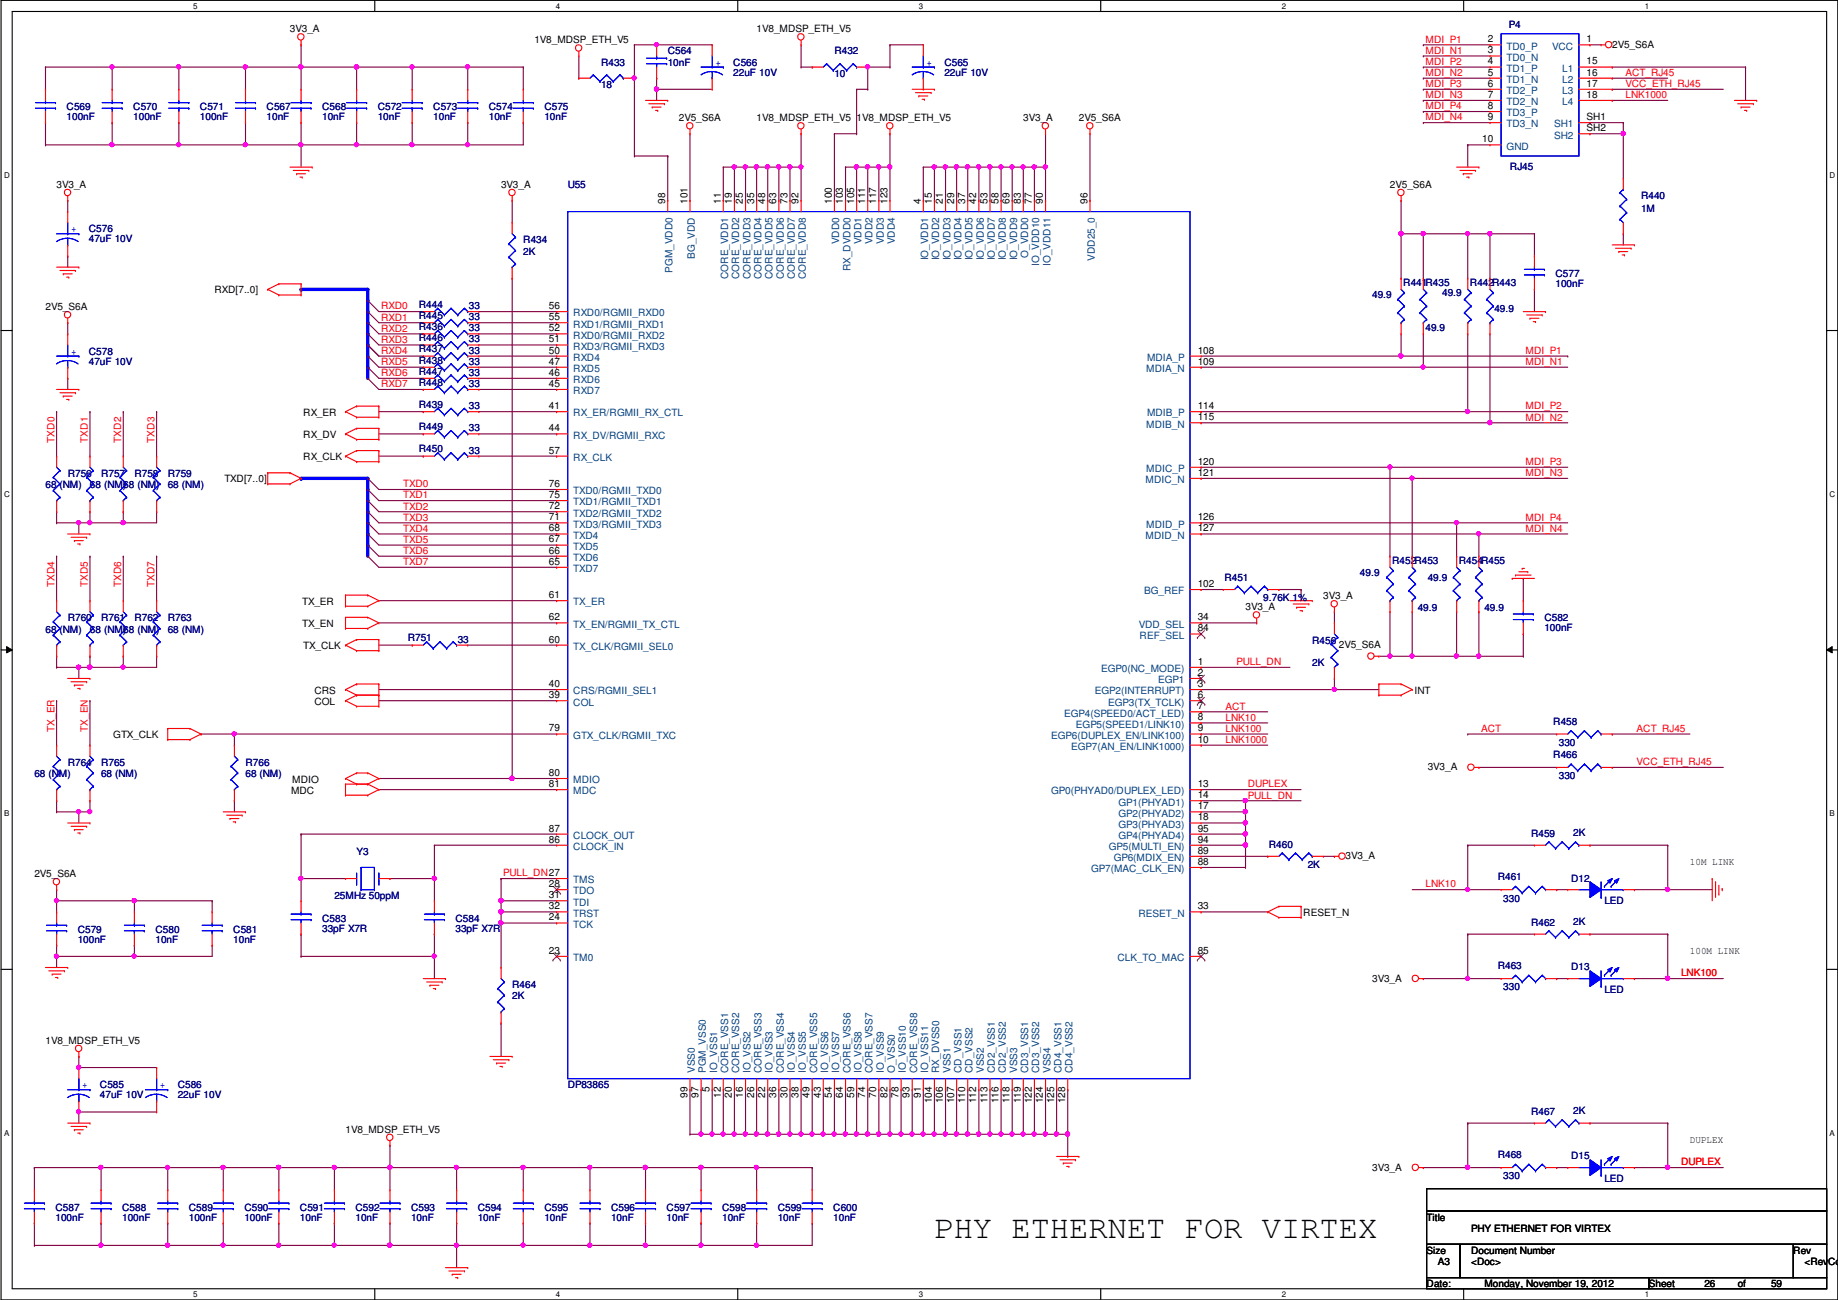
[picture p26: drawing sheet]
<svg xmlns="http://www.w3.org/2000/svg" width="420mm" height="297mm" viewBox="0 0 420 297" stroke-linecap="round" stroke-linejoin="round" font-family="sans-serif">
<defs><g id="words">
<text font-size="7.4" x="213.6" y="283">PHY ETHERNET FOR VIRTEX</text>
<g font-size="2.3">
<text x="66.3" y="7.4">3V3_A</text>
<text x="122.2" y="9.9">1V8_MDSP_ETH_V5</text>
<text x="173" y="7.4">1V8_MDSP_ETH_V5</text>
<text x="340.1" y="9.7">2</text>
<text x="362.7" y="9.7">1</text>
<text x="368.5" y="10.9">2V5_S6A</text>
<text x="340.1" y="12.2">3</text>
<text x="340.1" y="14.7">4</text>
<text x="340.1" y="17.3">5</text>
<text x="362.7" y="14.7">15</text>
<text x="362.7" y="17.3">16</text>
<text x="340.1" y="19.8">6</text>
<text x="340.1" y="22.4">7</text>
<text x="362.7" y="19.8">17</text>
<text x="362.7" y="22.4">18</text>
<text x="155.2" y="27.7">2V5_S6A</text>
<text x="173" y="27.7">1V8_MDSP_ETH_V5</text>
<text x="195.8" y="27.7">1V8_MDSP_ETH_V5</text>
<text x="233.9" y="27.7">3V3_A</text>
<text x="246.6" y="27.7">2V5_S6A</text>
<text x="340.1" y="24.9">8</text>
<text x="340.1" y="27.4">9</text>
<text x="362.7" y="27.4">SH1</text>
<text x="362.7" y="30">SH2</text>
<text x="338.8" y="32.5">10</text>
<text x="12.9" y="42.9">3V3_A</text>
<text x="114.5" y="42.9">3V3_A</text>
<text x="152.1" y="46.6" transform="rotate(-90 152.1 46.6)">98</text>
<text x="157.1" y="46.6" transform="rotate(-90 157.1 46.6)">101</text>
<text x="164.8" y="46.6" transform="rotate(-90 164.8 46.6)">11</text>
<text x="167.3" y="46.6" transform="rotate(-90 167.3 46.6)">19</text>
<text x="169.8" y="46.6" transform="rotate(-90 169.8 46.6)">25</text>
<text x="172.4" y="46.6" transform="rotate(-90 172.4 46.6)">35</text>
<text x="174.9" y="46.6" transform="rotate(-90 174.9 46.6)">48</text>
<text x="177.5" y="46.6" transform="rotate(-90 177.5 46.6)">63</text>
<text x="180" y="46.6" transform="rotate(-90 180 46.6)">73</text>
<text x="182.5" y="46.6" transform="rotate(-90 182.5 46.6)">92</text>
<text x="190.2" y="46.6" transform="rotate(-90 190.2 46.6)">100</text>
<text x="192.7" y="46.6" transform="rotate(-90 192.7 46.6)">103</text>
<text x="195.2" y="46.6" transform="rotate(-90 195.2 46.6)">105</text>
<text x="197.8" y="46.6" transform="rotate(-90 197.8 46.6)">111</text>
<text x="200.3" y="46.6" transform="rotate(-90 200.3 46.6)">117</text>
<text x="202.9" y="46.6" transform="rotate(-90 202.9 46.6)">123</text>
<text x="210.5" y="46.6" transform="rotate(-90 210.5 46.6)">4</text>
<text x="213" y="46.6" transform="rotate(-90 213 46.6)">15</text>
<text x="215.6" y="46.6" transform="rotate(-90 215.6 46.6)">21</text>
<text x="218.1" y="46.6" transform="rotate(-90 218.1 46.6)">29</text>
<text x="220.6" y="46.6" transform="rotate(-90 220.6 46.6)">37</text>
<text x="223.2" y="46.6" transform="rotate(-90 223.2 46.6)">42</text>
<text x="225.7" y="46.6" transform="rotate(-90 225.7 46.6)">53</text>
<text x="228.3" y="46.6" transform="rotate(-90 228.3 46.6)">58</text>
<text x="230.8" y="46.6" transform="rotate(-90 230.8 46.6)">69</text>
<text x="233.3" y="46.6" transform="rotate(-90 233.3 46.6)">83</text>
<text x="235.9" y="46.6" transform="rotate(-90 235.9 46.6)">77</text>
<text x="238.4" y="46.6" transform="rotate(-90 238.4 46.6)">90</text>
<text x="248.6" y="46.6" transform="rotate(-90 248.6 46.6)">96</text>
<text x="317.7" y="42.9">2V5_S6A</text>
<text x="10.4" y="70.9">2V5_S6A</text>
<text x="49" y="67.1">RXD[7..0]</text>
<text x="125.5" y="70.6">56</text>
<text x="125.5" y="73.2">55</text>
<text x="125.5" y="75.7">52</text>
<text x="125.5" y="78.2">51</text>
<text x="125.5" y="80.8">50</text>
<text x="125.5" y="83.3">47</text>
<text x="273.8" y="80.8">108</text>
<text x="273.8" y="83.3">109</text>
<text x="125.5" y="85.9">46</text>
<text x="125.5" y="88.4">45</text>
<text x="69.3" y="95">RX_ER</text>
<text x="125.5" y="93.5">41</text>
<text x="273.8" y="93.5">114</text>
<text x="69.3" y="100.1">RX_DV</text>
<text x="125.5" y="98.6">44</text>
<text x="273.8" y="96">115</text>
<text x="69.3" y="105.2">RX_CLK</text>
<text x="125.5" y="103.6">57</text>
<text x="273.8" y="106.2">120</text>
<text x="51.3" y="110.2">TXD[7..0]</text>
<text x="125.5" y="111.3">76</text>
<text x="125.5" y="113.8">75</text>
<text x="273.8" y="108.7">121</text>
<text x="125.5" y="116.3">72</text>
<text x="125.5" y="118.9">71</text>
<text x="273.8" y="118.9">126</text>
<text x="125.5" y="121.4">68</text>
<text x="125.5" y="124">67</text>
<text x="273.8" y="121.4">127</text>
<text x="125.5" y="126.5">66</text>
<text x="125.5" y="129">65</text>
<text x="125.5" y="136.7">61</text>
<text x="273.8" y="134.1">102</text>
<text x="302.5" y="136.9">3V3_A</text>
<text x="69.1" y="138.2">TX_ER</text>
<text x="69.1" y="143.3">TX_EN</text>
<text x="125.5" y="141.7">62</text>
<text x="273.8" y="141.7">34</text>
<text x="284.7" y="139.4">3V3_A</text>
<text x="69.3" y="148.3">TX_CLK</text>
<text x="125.5" y="146.8">60</text>
<text x="273.8" y="144.3">84</text>
<text x="306.1" y="148.1">2V5_S6A</text>
<text x="273.8" y="154.4">2</text>
<text x="273.8" y="151.9">1</text>
<text x="71.9" y="158.5">CRS</text>
<text x="71.9" y="161">COL</text>
<text x="125.5" y="157">40</text>
<text x="125.5" y="159.5">39</text>
<text x="273.8" y="159.5">6</text>
<text x="273.8" y="157">3</text>
<text x="323.3" y="158.5">INT</text>
<text x="125.5" y="167.1">79</text>
<text x="273.8" y="167.1">9</text>
<text x="273.8" y="164.6">8</text>
<text x="273.8" y="162.1">7</text>
<text x="25.9" y="168.7">GTX_CLK</text>
<text x="273.8" y="169.7">10</text>
<text x="66.8" y="178.8">MDIO</text>
<text x="125.5" y="177.3">80</text>
<text x="125.5" y="179.8">81</text>
<text x="273.8" y="179.8">13</text>
<text x="326.4" y="176">3V3_A</text>
<text x="66.5" y="181.4">MDC</text>
<text x="273.8" y="184.9">17</text>
<text x="273.8" y="182.4">14</text>
<text x="125.5" y="190">87</text>
<text x="273.8" y="190">95</text>
<text x="273.8" y="187.5">18</text>
<text x="125.5" y="192.5">86</text>
<text x="273.8" y="197.6">88</text>
<text x="273.8" y="195.1">89</text>
<text x="273.8" y="192.5">94</text>
<text x="307.6" y="196.3">3V3_A</text>
<text x="386.3" y="197.6">10M LINK</text>
<text x="7.9" y="200.4">2V5_S6A</text>
<text x="125.5" y="202.7">28</text>
<text x="125.5" y="205.2">31</text>
<text x="125.5" y="207.8">32</text>
<text x="273.8" y="207.8">33</text>
<text x="297.9" y="209.3">RESET_N</text>
<text x="125.5" y="210.3">24</text>
<text x="125.5" y="217.9">23</text>
<text x="273.8" y="217.9">85</text>
<text x="386.3" y="217.9">100M LINK</text>
<text x="313.7" y="224.3">3V3_A</text>
<text x="10.4" y="238.5">1V8_MDSP_ETH_V5</text>
<text x="157.1" y="250.8" transform="rotate(-90 157.1 250.8)">99</text>
<text x="159.7" y="250.8" transform="rotate(-90 159.7 250.8)">97</text>
<text x="162.2" y="249.5" transform="rotate(-90 162.2 249.5)">5</text>
<text x="164.8" y="250.8" transform="rotate(-90 164.8 250.8)">12</text>
<text x="167.3" y="250.8" transform="rotate(-90 167.3 250.8)">20</text>
<text x="169.8" y="250.8" transform="rotate(-90 169.8 250.8)">16</text>
<text x="172.4" y="250.8" transform="rotate(-90 172.4 250.8)">26</text>
<text x="174.9" y="250.8" transform="rotate(-90 174.9 250.8)">22</text>
<text x="177.5" y="250.8" transform="rotate(-90 177.5 250.8)">36</text>
<text x="180" y="250.8" transform="rotate(-90 180 250.8)">30</text>
<text x="182.5" y="250.8" transform="rotate(-90 182.5 250.8)">38</text>
<text x="185.1" y="250.8" transform="rotate(-90 185.1 250.8)">49</text>
<text x="187.6" y="250.8" transform="rotate(-90 187.6 250.8)">43</text>
<text x="190.2" y="250.8" transform="rotate(-90 190.2 250.8)">54</text>
<text x="192.7" y="250.8" transform="rotate(-90 192.7 250.8)">64</text>
<text x="195.2" y="250.8" transform="rotate(-90 195.2 250.8)">59</text>
<text x="197.8" y="250.8" transform="rotate(-90 197.8 250.8)">74</text>
<text x="200.3" y="250.8" transform="rotate(-90 200.3 250.8)">70</text>
<text x="202.9" y="250.8" transform="rotate(-90 202.9 250.8)">82</text>
<text x="205.4" y="250.8" transform="rotate(-90 205.4 250.8)">78</text>
<text x="207.9" y="250.8" transform="rotate(-90 207.9 250.8)">93</text>
<text x="210.5" y="250.8" transform="rotate(-90 210.5 250.8)">91</text>
<text x="213" y="252.1" transform="rotate(-90 213 252.1)">104</text>
<text x="215.6" y="252.1" transform="rotate(-90 215.6 252.1)">106</text>
<text x="218.1" y="252.1" transform="rotate(-90 218.1 252.1)">107</text>
<text x="220.6" y="252.1" transform="rotate(-90 220.6 252.1)">110</text>
<text x="223.2" y="252.1" transform="rotate(-90 223.2 252.1)">112</text>
<text x="225.7" y="252.1" transform="rotate(-90 225.7 252.1)">113</text>
<text x="228.3" y="252.1" transform="rotate(-90 228.3 252.1)">116</text>
<text x="230.8" y="252.1" transform="rotate(-90 230.8 252.1)">118</text>
<text x="233.3" y="252.1" transform="rotate(-90 233.3 252.1)">119</text>
<text x="235.9" y="252.1" transform="rotate(-90 235.9 252.1)">122</text>
<text x="238.4" y="252.1" transform="rotate(-90 238.4 252.1)">124</text>
<text x="241" y="252.1" transform="rotate(-90 241 252.1)">125</text>
<text x="243.5" y="252.1" transform="rotate(-90 243.5 252.1)">128</text>
<text x="79" y="258.8">1V8_MDSP_ETH_V5</text>
<text x="386.3" y="261.1">DUPLEX</text>
<text x="313.7" y="267.5">3V3_A</text>
<text x="326.1" y="278.9">Title</text>
<text x="336.3" y="281.4">PHY ETHERNET FOR VIRTEX</text>
<text x="326.1" y="286.5">Size</text>
<text x="336.3" y="286.5">Document Number</text>
<text x="409.9" y="286.5">Rev</text>
<text x="328.7" y="289.1">A3</text>
<text x="336.3" y="289.1">&lt;Doc&gt;</text>
<text x="412.5" y="289.1">&lt;RevCod</text>
<text x="326.1" y="294.1">Date:</text>
<text x="339.3" y="294.1">Monday, November 19, 2012</text>
<text x="376.9" y="294.1">Sheet</text>
<text x="389.6" y="294.1">26</text>
<text x="397.2" y="294.1">of</text>
<text x="404.9" y="294.1">59</text>
</g>
<g font-size="2.3" fill="#f00">
<text x="325.9" y="9.7">MDI_P1</text>
<text x="325.9" y="12.3">MDI_N1</text>
<text x="325.9" y="14.8">MDI_P2</text>
<text x="325.9" y="17.4">MDI_N2</text>
<text x="371.6" y="17.4">ACT_RJ45</text>
<text x="325.9" y="22.4">MDI_N3</text>
<text x="325.9" y="19.9">MDI_P3</text>
<text x="371.6" y="22.4">LNK1000</text>
<text x="371.6" y="19.9">VCC_ETH_RJ45</text>
<text x="325.9" y="27.5">MDI_N4</text>
<text x="325.9" y="25">MDI_P4</text>
<text x="87.1" y="70.7">RXD0</text>
<text x="87.1" y="73.2">RXD1</text>
<text x="87.1" y="75.8">RXD2</text>
<text x="87.1" y="78.3">RXD3</text>
<text x="87.1" y="80.9">RXD4</text>
<text x="87.1" y="83.4">RXD5</text>
<text x="348.7" y="80.9">MDI_P1</text>
<text x="348.7" y="83.4">MDI_N1</text>
<text x="87.1" y="85.9">RXD6</text>
<text x="87.1" y="88.5">RXD7</text>
<text x="348.7" y="93.6">MDI_P2</text>
<text x="12.4" y="101.2" transform="rotate(-90 12.4 101.2)">TXD0</text>
<text x="20.1" y="101.2" transform="rotate(-90 20.1 101.2)">TXD1</text>
<text x="27.7" y="101.2" transform="rotate(-90 27.7 101.2)">TXD2</text>
<text x="35.3" y="101.2" transform="rotate(-90 35.3 101.2)">TXD3</text>
<text x="348.7" y="96.1">MDI_N2</text>
<text x="348.7" y="106.3">MDI_P3</text>
<text x="92.2" y="111.3">TXD0</text>
<text x="92.2" y="113.9">TXD1</text>
<text x="348.7" y="108.8">MDI_N3</text>
<text x="92.2" y="116.4">TXD2</text>
<text x="92.2" y="119">TXD3</text>
<text x="348.7" y="119">MDI_P4</text>
<text x="92.2" y="121.5">TXD4</text>
<text x="92.2" y="124">TXD5</text>
<text x="348.7" y="121.5">MDI_N4</text>
<text x="92.2" y="126.6">TXD6</text>
<text x="92.2" y="129.1">TXD7</text>
<text x="12.4" y="134.2" transform="rotate(-90 12.4 134.2)">TXD4</text>
<text x="20.1" y="134.2" transform="rotate(-90 20.1 134.2)">TXD5</text>
<text x="27.7" y="134.2" transform="rotate(-90 27.7 134.2)">TXD6</text>
<text x="35.3" y="134.2" transform="rotate(-90 35.3 134.2)">TXD7</text>
<text x="282.7" y="152">PULL_DN</text>
<text x="12.4" y="167.2" transform="rotate(-90 12.4 167.2)">TX_ER</text>
<text x="20.1" y="167.2" transform="rotate(-90 20.1 167.2)">TX_EN</text>
<text x="280.2" y="162.1">ACT</text>
<text x="280.2" y="164.7">LNK10</text>
<text x="280.2" y="167.2">LNK100</text>
<text x="338.6" y="167.2">ACT</text>
<text x="374.1" y="167.2">ACT_RJ45</text>
<text x="280.2" y="169.8">LNK1000</text>
<text x="285.2" y="179.9">DUPLEX</text>
<text x="374.1" y="174.8">VCC_ETH_RJ45</text>
<text x="285.2" y="182.5">PULL_DN</text>
<text x="115.1" y="200.2">PULL_DN27</text>
<text x="325.9" y="202.8">LNK10</text>
<text x="384.3" y="223.1">LNK100</text>
<text x="384.3" y="266.3">DUPLEX</text>
</g>
<g font-size="2.3" fill="#004080">
<text x="344.4" y="11.3">TD0_P</text>
<text x="354.8" y="11.3">VCC</text>
<text x="344.4" y="13.9">TD0_N</text>
<text x="344.4" y="16.4">TD1_P</text>
<text x="357.1" y="16.4">L1</text>
<text x="344.4" y="19">TD1_N</text>
<text x="344.4" y="21.5">TD2_P</text>
<text x="357.1" y="19">L2</text>
<text x="357.1" y="21.5">L3</text>
<text x="344.4" y="24">TD2_N</text>
<text x="344.4" y="26.6">TD3_P</text>
<text x="344.4" y="29.1">TD3_N</text>
<text x="355.3" y="29.1">SH1</text>
<text x="357.1" y="24">L4</text>
<text x="344.4" y="34.2">GND</text>
<text x="355.3" y="31.7">SH2</text>
<text x="158.8" y="59.1" transform="rotate(-90 158.8 59.1)">BG_VDD</text>
<text x="191.8" y="55.8" transform="rotate(-90 191.8 55.8)">VDD0</text>
<text x="196.9" y="55.8" transform="rotate(-90 196.9 55.8)">VDD1</text>
<text x="199.5" y="55.8" transform="rotate(-90 199.5 55.8)">VDD2</text>
<text x="202" y="55.8" transform="rotate(-90 202 55.8)">VDD3</text>
<text x="204.5" y="55.8" transform="rotate(-90 204.5 55.8)">VDD4</text>
<text x="212.2" y="59.5" transform="rotate(-90 212.2 59.5)">IO_VDD1</text>
<text x="214.7" y="59.5" transform="rotate(-90 214.7 59.5)">IO_VDD2</text>
<text x="217.2" y="59.5" transform="rotate(-90 217.2 59.5)">IO_VDD3</text>
<text x="219.8" y="59.5" transform="rotate(-90 219.8 59.5)">IO_VDD4</text>
<text x="222.3" y="59.5" transform="rotate(-90 222.3 59.5)">IO_VDD5</text>
<text x="224.9" y="59.5" transform="rotate(-90 224.9 59.5)">IO_VDD6</text>
<text x="227.4" y="59.5" transform="rotate(-90 227.4 59.5)">IO_VDD7</text>
<text x="229.9" y="59.5" transform="rotate(-90 229.9 59.5)">IO_VDD8</text>
<text x="232.5" y="59.5" transform="rotate(-90 232.5 59.5)">IO_VDD9</text>
<text x="235" y="58.8" transform="rotate(-90 235 58.8)">O_VDD0</text>
<text x="250.3" y="59.6" transform="rotate(-90 250.3 59.6)">VDD25_0</text>
<text x="153.7" y="62.3" transform="rotate(-90 153.7 62.3)">PGM_VDD0</text>
<text x="166.4" y="63.8" transform="rotate(-90 166.4 63.8)">CORE_VDD1</text>
<text x="169" y="63.8" transform="rotate(-90 169 63.8)">CORE_VDD2</text>
<text x="171.5" y="63.8" transform="rotate(-90 171.5 63.8)">CORE_VDD3</text>
<text x="174.1" y="63.8" transform="rotate(-90 174.1 63.8)">CORE_VDD4</text>
<text x="176.6" y="63.8" transform="rotate(-90 176.6 63.8)">CORE_VDD5</text>
<text x="179.1" y="63.8" transform="rotate(-90 179.1 63.8)">CORE_VDD6</text>
<text x="181.7" y="63.8" transform="rotate(-90 181.7 63.8)">CORE_VDD7</text>
<text x="184.2" y="63.8" transform="rotate(-90 184.2 63.8)">CORE_VDD8</text>
<text x="194.4" y="62" transform="rotate(-90 194.4 62)">RX_DVDD0</text>
<text x="237.6" y="60.8" transform="rotate(-90 237.6 60.8)">IO_VDD10</text>
<text x="240.1" y="60.8" transform="rotate(-90 240.1 60.8)">IO_VDD11</text>
<text x="131.1" y="72.3">RXD0/RGMII_RXD0</text>
<text x="131.1" y="74.8">RXD1/RGMII_RXD1</text>
<text x="131.1" y="77.4">RXD0/RGMII_RXD2</text>
<text x="131.1" y="79.9">RXD3/RGMII_RXD3</text>
<text x="131.1" y="82.5">RXD4</text>
<text x="262.2" y="82.5">MDIA_P</text>
<text x="131.1" y="85">RXD5</text>
<text x="131.1" y="87.5">RXD6</text>
<text x="262" y="85">MDIA_N</text>
<text x="131.1" y="90.1">RXD7</text>
<text x="131.1" y="95.2">RX_ER/RGMII_RX_CTL</text>
<text x="262.2" y="95.2">MDIB_P</text>
<text x="131.1" y="100.2">RX_DV/RGMII_RXC</text>
<text x="262" y="97.7">MDIB_N</text>
<text x="131.1" y="105.3">RX_CLK</text>
<text x="262" y="107.9">MDIC_P</text>
<text x="131.1" y="112.9">TXD0/RGMII_TXD0</text>
<text x="261.9" y="110.4">MDIC_N</text>
<text x="131.1" y="115.5">TXD1/RGMII_TXD1</text>
<text x="131.1" y="118">TXD2/RGMII_TXD2</text>
<text x="131.1" y="120.6">TXD3/RGMII_TXD3</text>
<text x="131.1" y="123.1">TXD4</text>
<text x="131.1" y="125.6">TXD5</text>
<text x="261.9" y="123.1">MDID_N</text>
<text x="262" y="120.6">MDID_P</text>
<text x="131.1" y="128.2">TXD6</text>
<text x="131.1" y="130.7">TXD7</text>
<text x="261.5" y="135.8">BG_REF</text>
<text x="131.1" y="138.3">TX_ER</text>
<text x="131.1" y="143.4">TX_EN/RGMII_TX_CTL</text>
<text x="260.3" y="143.4">VDD_SEL</text>
<text x="131.1" y="148.5">TX_CLK/RGMII_SEL0</text>
<text x="260.5" y="146">REF_SEL</text>
<text x="251.7" y="153.6">EGP0(NC_MODE)</text>
<text x="131.1" y="158.7">CRS/RGMII_SEL1</text>
<text x="131.1" y="161.2">COL</text>
<text x="250.3" y="158.7">EGP2(INTERRUPT)</text>
<text x="253.3" y="161.2">EGP3(TX_TCLK)</text>
<text x="264.7" y="156.1">EGP1</text>
<text x="243.2" y="163.7">EGP4(SPEED0/ACT_LED)</text>
<text x="245.9" y="166.3">EGP5(SPEED1/LINK10)</text>
<text x="131.1" y="168.8">GTX_CLK/RGMII_TXC</text>
<text x="240.3" y="168.8">EGP6(DUPLEX_EN/LINK100)</text>
<text x="244.8" y="171.4">EGP7(AN_EN/LINK1000)</text>
<text x="131.1" y="179">MDIO</text>
<text x="131.1" y="181.5">MDC</text>
<text x="240.3" y="181.5">GP0(PHYAD0/DUPLEX_LED)</text>
<text x="255.7" y="184.1">GP1(PHYAD1)</text>
<text x="131.1" y="191.7">CLOCK_OUT</text>
<text x="255.7" y="191.7">GP4(PHYAD4)</text>
<text x="255.7" y="189.1">GP3(PHYAD3)</text>
<text x="255.7" y="186.6">GP2(PHYAD2)</text>
<text x="131.1" y="194.2">CLOCK_IN</text>
<text x="253.5" y="194.2">GP5(MULTI_EN)</text>
<text x="254.6" y="196.8">GP6(MDIX_EN)</text>
<text x="131.1" y="201.8">TMS</text>
<text x="249.4" y="199.3">GP7(MAC_CLK_EN)</text>
<text x="131.1" y="204.4">TDO</text>
<text x="131.1" y="206.9">TDI</text>
<text x="131.1" y="209.5">TRST</text>
<text x="260.3" y="209.5">RESET_N</text>
<text x="131.1" y="212">TCK</text>
<text x="131.1" y="219.6">TM0</text>
<text x="255.4" y="219.6">CLK_TO_MAC</text>
<text x="158.8" y="245.2" transform="rotate(-90 158.8 245.2)">VSS0</text>
<text x="161.4" y="245.2" transform="rotate(-90 161.4 245.2)">PGM_VSS0</text>
<text x="163.9" y="245.2" transform="rotate(-90 163.9 245.2)">IO_VSS1</text>
<text x="166.4" y="245.2" transform="rotate(-90 166.4 245.2)">CORE_VSS1</text>
<text x="169" y="245.2" transform="rotate(-90 169 245.2)">CORE_VSS2</text>
<text x="171.5" y="245.2" transform="rotate(-90 171.5 245.2)">IO_VSS2</text>
<text x="174.1" y="245.2" transform="rotate(-90 174.1 245.2)">CORE_VSS3</text>
<text x="176.6" y="245.2" transform="rotate(-90 176.6 245.2)">IO_VSS3</text>
<text x="179.1" y="245.2" transform="rotate(-90 179.1 245.2)">CORE_VSS4</text>
<text x="181.7" y="245.2" transform="rotate(-90 181.7 245.2)">IO_VSS4</text>
<text x="184.2" y="245.2" transform="rotate(-90 184.2 245.2)">IO_VSS5</text>
<text x="186.8" y="245.2" transform="rotate(-90 186.8 245.2)">CORE_VSS5</text>
<text x="189.3" y="245.2" transform="rotate(-90 189.3 245.2)">IO_VSS6</text>
<text x="191.8" y="245.2" transform="rotate(-90 191.8 245.2)">IO_VSS7</text>
<text x="194.4" y="245.2" transform="rotate(-90 194.4 245.2)">CORE_VSS6</text>
<text x="196.9" y="245.2" transform="rotate(-90 196.9 245.2)">IO_VSS8</text>
<text x="199.5" y="245.2" transform="rotate(-90 199.5 245.2)">CORE_VSS7</text>
<text x="202" y="245.2" transform="rotate(-90 202 245.2)">IO_VSS9</text>
<text x="204.5" y="245.2" transform="rotate(-90 204.5 245.2)">O_VSS0</text>
<text x="207.1" y="245.2" transform="rotate(-90 207.1 245.2)">IO_VSS10</text>
<text x="209.6" y="245.2" transform="rotate(-90 209.6 245.2)">CORE_VSS8</text>
<text x="212.2" y="245.2" transform="rotate(-90 212.2 245.2)">IO_VSS11</text>
<text x="214.7" y="245.2" transform="rotate(-90 214.7 245.2)">RX_DVSS0</text>
<text x="217.2" y="245.2" transform="rotate(-90 217.2 245.2)">VSS1</text>
<text x="219.8" y="245.2" transform="rotate(-90 219.8 245.2)">CD_VSS1</text>
<text x="222.3" y="245.2" transform="rotate(-90 222.3 245.2)">CD_VSS2</text>
<text x="224.9" y="245.2" transform="rotate(-90 224.9 245.2)">VSS2</text>
<text x="227.4" y="245.2" transform="rotate(-90 227.4 245.2)">CD2_VSS1</text>
<text x="229.9" y="245.2" transform="rotate(-90 229.9 245.2)">CD2_VSS2</text>
<text x="232.5" y="245.2" transform="rotate(-90 232.5 245.2)">VSS3</text>
<text x="235" y="245.2" transform="rotate(-90 235 245.2)">CD3_VSS1</text>
<text x="237.6" y="245.2" transform="rotate(-90 237.6 245.2)">CD3_VSS2</text>
<text x="240.1" y="245.2" transform="rotate(-90 240.1 245.2)">VSS4</text>
<text x="242.6" y="245.2" transform="rotate(-90 242.6 245.2)">CD4_VSS1</text>
<text x="245.2" y="245.2" transform="rotate(-90 245.2 245.2)">CD4_VSS2</text>
</g>
<g font-size="2.3" fill="#000080">
<text x="344.9" y="6.4">P4</text>
<text x="137.4" y="15">R433</text>
<text x="152.6" y="12.4">C564</text>
<text x="152.6" y="15">10nF</text>
<text x="167.6" y="15">C566</text>
<text x="167.6" y="17.3">22uF 10V</text>
<text x="190.7" y="12.4">R432</text>
<text x="190.7" y="17.5">10</text>
<text x="215.9" y="15">C565</text>
<text x="215.9" y="17.3">22uF 10V</text>
<text x="137.4" y="20.1">18</text>
<text x="15.2" y="25.1">C569</text>
<text x="15.2" y="27.4">100nF</text>
<text x="30.5" y="25.1">C570</text>
<text x="30.5" y="27.4">100nF</text>
<text x="45.7" y="25.1">C571</text>
<text x="45.7" y="27.4">100nF</text>
<text x="60.9" y="25.1">C567</text>
<text x="60.9" y="27.4">10nF</text>
<text x="73.6" y="25.1">C568</text>
<text x="73.6" y="27.4">10nF</text>
<text x="86.3" y="25.1">C572</text>
<text x="86.3" y="27.4">10nF</text>
<text x="99" y="25.1">C573</text>
<text x="99" y="27.4">10nF</text>
<text x="111.7" y="25.1">C574</text>
<text x="111.7" y="27.4">10nF</text>
<text x="124.4" y="25.1">C575</text>
<text x="124.4" y="27.4">10nF</text>
<text x="345.2" y="38.9">RJ45</text>
<text x="129.8" y="42.9">U55</text>
<text x="375.1" y="45.5">R440</text>
<text x="20.3" y="53.1">C576</text>
<text x="375.1" y="48.5">1M</text>
<text x="20.3" y="55.4">47uF 10V</text>
<text x="119.6" y="55.6">R434</text>
<text x="119.6" y="58.2">2K</text>
<text x="320.8" y="65.3">R441R435</text>
<text x="336" y="65.3">R442R443</text>
<text x="355.6" y="63.2">C577</text>
<text x="355.6" y="65.5">100nF</text>
<text x="95.7" y="70.4">R444</text>
<text x="107.2" y="70.6">33</text>
<text x="313.7" y="68.1">49.9</text>
<text x="329.7" y="67.6">49.9</text>
<text x="341.6" y="71.4">49.9</text>
<text x="95.7" y="78">R446</text>
<text x="95.7" y="72.9">R445</text>
<text x="95.7" y="75.4">R436</text>
<text x="107.2" y="73.2">33</text>
<text x="107.2" y="75.7">33</text>
<text x="325.9" y="75.7">49.9</text>
<text x="20.3" y="81">C578</text>
<text x="20.3" y="83.3">47uF 10V</text>
<text x="95.7" y="80.5">R437</text>
<text x="95.7" y="83.1">R438</text>
<text x="107.2" y="78.2">33</text>
<text x="107.2" y="80.8">33</text>
<text x="107.2" y="83.3">33</text>
<text x="95.7" y="85.6">R447</text>
<text x="95.7" y="88.1">R448</text>
<text x="107.2" y="85.9">33</text>
<text x="107.2" y="88.4">33</text>
<text x="95.7" y="93.2">R439</text>
<text x="107.2" y="93.5">33</text>
<text x="95.7" y="98.3">R449</text>
<text x="107.2" y="98.6">33</text>
<text x="95.7" y="103.4">R450</text>
<text x="107.2" y="103.6">33</text>
<text x="10.4" y="111.5">68 (NM)</text>
<text x="15.5" y="109">R756</text>
<text x="20.6" y="111.5">68 (NM)68 (NM)</text>
<text x="23.1" y="109">R757</text>
<text x="30.7" y="109">R758</text>
<text x="38.3" y="109">R759</text>
<text x="38.3" y="111.5">68 (NM)</text>
<text x="310.9" y="131.6">49.9</text>
<text x="318.3" y="128.8">R452R453</text>
<text x="333.5" y="128.8">R454R455</text>
<text x="279.9" y="132.8">R451</text>
<text x="288.8" y="137.4">9.76K 1%</text>
<text x="326.4" y="132.8">49.9</text>
<text x="15.5" y="142">R760</text>
<text x="23.1" y="142">R761</text>
<text x="30.7" y="142">R762</text>
<text x="38.3" y="142">R763</text>
<text x="324.1" y="139.7">49.9</text>
<text x="339.3" y="139.7">49.9</text>
<text x="353" y="142">C582</text>
<text x="10.4" y="144.5">68 (NM)</text>
<text x="20.6" y="144.5">68 (NM)68 (NM)</text>
<text x="38.3" y="144.5">68 (NM)</text>
<text x="93.2" y="146.6">R751</text>
<text x="104.6" y="146.8">33</text>
<text x="300" y="147.1">R456</text>
<text x="353" y="144.3">100nF</text>
<text x="300" y="152.1">2K</text>
<text x="355.1" y="165.6">R458</text>
<text x="355.1" y="173.2">R466</text>
<text x="356.4" y="170.4">330</text>
<text x="7.9" y="177.5">68 (NM)</text>
<text x="15.5" y="175">R764</text>
<text x="23.1" y="175">R765</text>
<text x="23.1" y="177.5">68 (NM)</text>
<text x="56.1" y="175">R766</text>
<text x="56.1" y="177.5">68 (NM)</text>
<text x="356.4" y="178.1">330</text>
<text x="350" y="191.3">R459</text>
<text x="359.7" y="191">2K</text>
<text x="81.5" y="195.3">Y3</text>
<text x="290.1" y="193.8">R460</text>
<text x="298.9" y="198.4">2K</text>
<text x="342.4" y="201.2">R461</text>
<text x="359.1" y="201.4">D12</text>
<text x="76.4" y="205.5">25MHz 50ppM</text>
<text x="343.7" y="206">330</text>
<text x="366.8" y="206.5">LED</text>
<text x="17.8" y="213.1">C579</text>
<text x="17.8" y="215.4">100nF</text>
<text x="35.5" y="213.1">C580</text>
<text x="35.5" y="215.4">10nF</text>
<text x="53.3" y="213.1">C581</text>
<text x="53.3" y="215.4">10nF</text>
<text x="73.6" y="210.6">C583</text>
<text x="73.6" y="212.9">33pF X7R</text>
<text x="104.1" y="210.6">C584</text>
<text x="104.1" y="212.9">33pF X7R</text>
<text x="350" y="211.6">R462</text>
<text x="359.7" y="211.3">2K</text>
<text x="342.4" y="221.5">R463</text>
<text x="359.1" y="221.7">D13</text>
<text x="117.1" y="225.8">R464</text>
<text x="343.7" y="226.3">330</text>
<text x="366.8" y="226.8">LED</text>
<text x="117.1" y="228.3">2K</text>
<text x="22.8" y="248.7">C585</text>
<text x="22.8" y="251">47uF 10V</text>
<text x="40.6" y="248.7">C586</text>
<text x="40.6" y="251">22uF 10V</text>
<text x="129.8" y="248.7">DP83865</text>
<text x="350" y="254.8">R467</text>
<text x="359.7" y="254.5">2K</text>
<text x="342.4" y="264.7">R468</text>
<text x="343.7" y="269.5">330</text>
<text x="359.1" y="264.9">D15</text>
<text x="366.8" y="270">LED</text>
<text x="12.7" y="276.6">C587</text>
<text x="12.7" y="278.9">100nF</text>
<text x="27.9" y="276.6">C588</text>
<text x="27.9" y="278.9">100nF</text>
<text x="43.2" y="276.6">C589</text>
<text x="43.2" y="278.9">100nF</text>
<text x="55.9" y="276.6">C590</text>
<text x="55.9" y="278.9">100nF</text>
<text x="68.6" y="276.6">C591</text>
<text x="68.6" y="278.9">10nF</text>
<text x="81.3" y="276.6">C592</text>
<text x="81.3" y="278.9">10nF</text>
<text x="94" y="276.6">C593</text>
<text x="94" y="278.9">10nF</text>
<text x="109.2" y="276.6">C594</text>
<text x="109.2" y="278.9">10nF</text>
<text x="124.4" y="276.6">C595</text>
<text x="124.4" y="278.9">10nF</text>
<text x="139.7" y="276.6">C596</text>
<text x="139.7" y="278.9">10nF</text>
<text x="152.4" y="276.6">C597</text>
<text x="152.4" y="278.9">10nF</text>
<text x="165.1" y="276.6">C598</text>
<text x="165.1" y="278.9">10nF</text>
<text x="177.8" y="276.6">C599</text>
<text x="177.8" y="278.9">10nF</text>
<text x="190.5" y="276.6">C600</text>
<text x="190.5" y="278.9">10nF</text>
</g>
<g font-size="2.3" fill="#00f">
<text x="163.6" y="15">+</text>
<text x="211.8" y="15">+</text>
<text x="16.2" y="53.1">+</text>
<text x="16.2" y="81">+</text>
<text x="18.8" y="248.7">+</text>
<text x="36.6" y="248.7">+</text>
</g>
<g font-size="1.8">
<text x="44.2" y="1.9">5</text>
<text x="127.1" y="1.9">4</text>
<text x="210" y="1.9">3</text>
<text x="293" y="1.9">2</text>
<text x="376" y="1.9">1</text>
<text x=".9" y="40.6">D</text>
<text x="418.2" y="40.6">D</text>
<text x=".9" y="113.5">C</text>
<text x="418.2" y="113.5">C</text>
<text x=".9" y="186.5">B</text>
<text x="418.2" y="186.5">B</text>
<text x=".9" y="259.5">A</text>
<text x="418.2" y="259.5">A</text>
<text x="44.2" y="296.3">5</text>
<text x="127.1" y="296.3">4</text>
<text x="210" y="296.3">3</text>
<text x="293" y="296.3">2</text>
<text x="376" y="296.3">1</text>
</g>
</g></defs>
<path d="M.2 .1h419.9v296.9h-419.9zM2.8 2.6h414.8v291.9h-414.8z" fill="none" stroke="#000" stroke-width=".25"/>
<g fill="#fff">
<path d="M44.2 .3h1v2.1h-1z"/>
<path d="M44.2 294.7h1v2.1h-1z"/>
</g>
<path d="M85.7 .1v2.5M85.7 294.5v2.5" fill="none" stroke="#000" stroke-width=".25"/>
<g fill="#fff">
<path d="M127.1 .3h1v2.1h-1z"/>
<path d="M127.1 294.7h1v2.1h-1z"/>
</g>
<path d="M168.6 .1v2.5M168.6 294.5v2.5" fill="none" stroke="#000" stroke-width=".25"/>
<g fill="#fff">
<path d="M210 .3h1.1v2.1h-1.1z"/>
<path d="M210 294.7h1.1v2.1h-1.1z"/>
</g>
<path d="M251.6 .1v2.5M251.6 294.5v2.5" fill="none" stroke="#000" stroke-width=".25"/>
<g fill="#fff">
<path d="M293 .3h1v2.1h-1z"/>
<path d="M293 294.7h1v2.1h-1z"/>
</g>
<path d="M334.6 .1v2.5M334.6 294.5v2.5" fill="none" stroke="#000" stroke-width=".25"/>
<g fill="#fff">
<path d="M376 .3h1v2.1h-1z"/>
<path d="M376 294.7h1v2.1h-1z"/>
<path d="M.9 39h1.3v2.1h-1.3z"/>
<path d="M418.2 39h1.3v2.1h-1.3z"/>
<path d="M.9 111.9h1.3v2.1h-1.3z"/>
<path d="M418.2 111.9h1.3v2.1h-1.3z"/>
</g>
<path d="M.2 75.5h2.6M417.6 75.5h2.5" fill="none" stroke="#000" stroke-width=".25"/>
<g fill="#fff">
<path d="M.9 184.9h1.2v2h-1.2z"/>
<path d="M418.2 184.9h1.2v2h-1.2z"/>
</g>
<path d="M.2 148.5h2.6M417.6 148.5h2.5" fill="none" stroke="#000" stroke-width=".25"/>
<path d="M1.5 147.7l1.3 .8-1.3 .7zM417.6 148.5l1.2-.8v1.5z" fill="#000"/>
<path d="M1.5 147.7l1.3 .8-1.3 .7zM417.6 148.5l1.2-.8v1.5z" fill="none" stroke="#000" stroke-width=".23"/>
<g fill="#fff">
<path d="M.9 257.9h1.1v2h-1.1z"/>
<path d="M418.2 257.9h1.1v2h-1.1z"/>
</g>
<path d="M.2 221.5h2.6M417.6 221.5h2.5" fill="none" stroke="#000" stroke-width=".25"/>
<path d="M371.1 30.6h.1M371.1 30.6v10.1M274.6 195.7h15.2M289.8 195.7h.1" fill="none" stroke="#800040" stroke-width=".25"/>
<circle cx="371" cy="30.5" r=".48" fill="#f0f"/>
<circle cx="371" cy="30.5" r=".48" fill="none" stroke="#f0f" stroke-width=".25"/>
<g fill="none" stroke="#800040" stroke-width=".25">
<path d="M10.4 15.3h.1M10.4 15.3v5.1M10.4 15.3h15.2M10.4 28h.1M10.4 33.1h.1M10.4 28v5.1M10.4 33.1h15.2M363.5 30.6h.1M363.5 30.6h7.6M86.6 180.4h40.6M127.2 180.4h.1M157.7 259.2h.1"/>
<path d="M157.7 249v10.2M157.7 259.2h2.6M160.3 259.2h.1"/>
</g>
<circle cx="160.2" cy="259.1" r=".48" fill="#f0f"/>
<circle cx="160.2" cy="259.1" r=".48" fill="none" stroke="#f0f" stroke-width=".25"/>
<path d="M106.9 15.3h.1M106.9 15.3h12.7M119.6 15.3h.1M119.6 15.3v5.1M320.3 45.8h.1M320.3 45.8v7.6M241.5 259.2h.1M241.5 249v10.2M241.5 259.2h2.6M244.1 249h.1M244.1 259.2h.1M244.1 249v10.2" fill="none" stroke="#800040" stroke-width=".25"/>
<circle cx="106.9" cy="15.3" r=".48" fill="#f0f"/>
<circle cx="106.9" cy="15.3" r=".48" fill="none" stroke="#f0f" stroke-width=".25"/>
<path d="M106.9 33.1h.1M119.6 28h.1M119.6 28v5.1h-12.7" fill="none" stroke="#800040" stroke-width=".25"/>
<circle cx="106.9" cy="33.1" r=".48" fill="#f0f"/>
<circle cx="106.9" cy="33.1" r=".48" fill="none" stroke="#f0f" stroke-width=".25"/>
<path d="M160.3 259.2h.1M160.3 249v10.2M160.3 259.2h2.5M162.8 259.2h.1" fill="none" stroke="#800040" stroke-width=".25"/>
<circle cx="162.8" cy="259.1" r=".48" fill="#f0f"/>
<circle cx="162.8" cy="259.1" r=".48" fill="none" stroke="#f0f" stroke-width=".25"/>
<path d="M162.8 259.2h.1M162.8 249v10.2M162.8 259.2h2.5M165.3 259.2h.1" fill="none" stroke="#800040" stroke-width=".25"/>
<circle cx="165.3" cy="259.1" r=".48" fill="#f0f"/>
<circle cx="165.3" cy="259.1" r=".48" fill="none" stroke="#f0f" stroke-width=".25"/>
<path d="M165.3 259.2h.1M165.3 249v10.2M165.3 259.2h2.6M167.9 259.2h.1" fill="none" stroke="#800040" stroke-width=".25"/>
<circle cx="167.8" cy="259.1" r=".48" fill="#f0f"/>
<circle cx="167.8" cy="259.1" r=".48" fill="none" stroke="#f0f" stroke-width=".25"/>
<path d="M167.9 259.2h.1M167.9 249v10.2M167.9 259.2h2.5M170.4 259.2h.1" fill="none" stroke="#800040" stroke-width=".25"/>
<circle cx="170.4" cy="259.1" r=".48" fill="#f0f"/>
<circle cx="170.4" cy="259.1" r=".48" fill="none" stroke="#f0f" stroke-width=".25"/>
<path d="M170.4 259.2h.1M170.4 249v10.2M170.4 259.2h2.6M173 259.2h.1" fill="none" stroke="#800040" stroke-width=".25"/>
<circle cx="172.9" cy="259.1" r=".48" fill="#f0f"/>
<circle cx="172.9" cy="259.1" r=".48" fill="none" stroke="#f0f" stroke-width=".25"/>
<path d="M173 259.2h.1M173 249v10.2M173 259.2h2.5M175.5 259.2h.1" fill="none" stroke="#800040" stroke-width=".25"/>
<circle cx="175.5" cy="259.1" r=".48" fill="#f0f"/>
<circle cx="175.5" cy="259.1" r=".48" fill="none" stroke="#f0f" stroke-width=".25"/>
<path d="M175.5 259.2h.1M175.5 249v10.2M175.5 259.2h2.5M178 259.2h.1" fill="none" stroke="#800040" stroke-width=".25"/>
<circle cx="178" cy="259.1" r=".48" fill="#f0f"/>
<circle cx="178" cy="259.1" r=".48" fill="none" stroke="#f0f" stroke-width=".25"/>
<path d="M320.3 76.3v5.1M320.3 81.4h.1" fill="none" stroke="#800040" stroke-width=".25"/>
<circle cx="320.2" cy="81.3" r=".48" fill="#f0f"/>
<circle cx="320.2" cy="81.3" r=".48" fill="none" stroke="#f0f" stroke-width=".25"/>
<path d="M320.3 81.4h38.1M358.4 81.4h.1M178 259.2h.1M178 249v10.2M178 259.2h2.6M180.6 259.2h.1" fill="none" stroke="#800040" stroke-width=".25"/>
<circle cx="180.5" cy="259.1" r=".48" fill="#f0f"/>
<circle cx="180.5" cy="259.1" r=".48" fill="none" stroke="#f0f" stroke-width=".25"/>
<path d="M180.6 259.2h.1M180.6 249v10.2M180.6 259.2h2.5M183.1 259.2h.1" fill="none" stroke="#800040" stroke-width=".25"/>
<circle cx="183.1" cy="259.1" r=".48" fill="#f0f"/>
<circle cx="183.1" cy="259.1" r=".48" fill="none" stroke="#f0f" stroke-width=".25"/>
<path d="M325.4 76.3v7.6M274.6 83.9h.1M274.6 83.9h50.8M325.4 83.9h.1" fill="none" stroke="#800040" stroke-width=".25"/>
<path d="M84.1 83.9v2.5" fill="none" stroke="#00f" stroke-width=".76"/>
<circle cx="84.1" cy="83.9" r=".38" fill="#00f"/>
<path d="M68.8 66.1h15.3" fill="none" stroke="#00f" stroke-width=".76"/>
<circle cx="68.8" cy="66.1" r=".38" fill="#00f"/>
<path d="M84.1 81.4v2.5" fill="none" stroke="#00f" stroke-width=".76"/>
<circle cx="84.1" cy="81.4" r=".38" fill="#00f"/>
<path d="M183.1 259.2h.1M183.1 249v10.2M183.1 259.2h2.6M185.7 259.2h.1" fill="none" stroke="#800040" stroke-width=".25"/>
<circle cx="185.6" cy="259.1" r=".48" fill="#f0f"/>
<circle cx="185.6" cy="259.1" r=".48" fill="none" stroke="#f0f" stroke-width=".25"/>
<path d="M274.6 157.6h.1M274.6 157.6h30.4" fill="none" stroke="#800040" stroke-width=".25"/>
<path d="M84.1 78.8v2.6" fill="none" stroke="#00f" stroke-width=".76"/>
<circle cx="84.1" cy="78.8" r=".38" fill="#00f"/>
<path d="M84.1 76.3v2.5" fill="none" stroke="#00f" stroke-width=".76"/>
<circle cx="84.1" cy="76.3" r=".38" fill="#00f"/>
<path d="M84.1 73.7v2.6" fill="none" stroke="#00f" stroke-width=".76"/>
<circle cx="84.1" cy="73.7" r=".38" fill="#00f"/>
<path d="M84.1 71.2v2.5" fill="none" stroke="#00f" stroke-width=".76"/>
<circle cx="84.1" cy="71.2" r=".38" fill="#00f"/>
<path d="M86.6 177.9h30.5M117.1 177.9h.1" fill="none" stroke="#800040" stroke-width=".25"/>
<circle cx="117" cy="177.8" r=".48" fill="#f0f"/>
<circle cx="117" cy="177.8" r=".48" fill="none" stroke="#f0f" stroke-width=".25"/>
<path d="M84.1 68.7v2.5" fill="none" stroke="#00f" stroke-width=".76"/>
<circle cx="84.1" cy="68.7" r=".38" fill="#00f"/>
<path d="M84.1 66.1v2.6" fill="none" stroke="#00f" stroke-width=".76"/>
<circle cx="84.1" cy="66.1" r=".38" fill="#00f"/>
<path d="M185.7 259.2h.1M185.7 249v10.2M185.7 259.2h2.5M188.2 259.2h.1" fill="none" stroke="#800040" stroke-width=".25"/>
<circle cx="188.2" cy="259.1" r=".48" fill="#f0f"/>
<circle cx="188.2" cy="259.1" r=".48" fill="none" stroke="#f0f" stroke-width=".25"/>
<path d="M188.2 259.2h.1M188.2 249v10.2M188.2 259.2h2.5M190.7 259.2h.1" fill="none" stroke="#800040" stroke-width=".25"/>
<circle cx="190.7" cy="259.1" r=".48" fill="#f0f"/>
<circle cx="190.7" cy="259.1" r=".48" fill="none" stroke="#f0f" stroke-width=".25"/>
<path d="M335.5 76.3v17.8M335.5 94.1h.1" fill="none" stroke="#800040" stroke-width=".25"/>
<circle cx="335.5" cy="94" r=".48" fill="#f0f"/>
<circle cx="335.5" cy="94" r=".48" fill="none" stroke="#f0f" stroke-width=".25"/>
<path d="M274.6 94.1h.1M274.6 94.1h60.9M274.6 180.4h.1M274.6 180.4h22.8M190.7 259.2h.1M190.7 249v10.2M190.7 259.2h2.6M193.3 259.2h.1" fill="none" stroke="#800040" stroke-width=".25"/>
<circle cx="193.2" cy="259.1" r=".48" fill="#f0f"/>
<circle cx="193.2" cy="259.1" r=".48" fill="none" stroke="#f0f" stroke-width=".25"/>
<path d="M68.8 109.3h15.3" fill="none" stroke="#00f" stroke-width=".76"/>
<circle cx="68.8" cy="109.3" r=".38" fill="#00f"/>
<path d="M193.3 259.2h.1M193.3 249v10.2M193.3 259.2h2.5M195.8 259.2h.1" fill="none" stroke="#800040" stroke-width=".25"/>
<circle cx="195.8" cy="259.1" r=".48" fill="#f0f"/>
<circle cx="195.8" cy="259.1" r=".48" fill="none" stroke="#f0f" stroke-width=".25"/>
<path d="M340.6 76.3v20.3M340.6 96.6h.1" fill="none" stroke="#800040" stroke-width=".25"/>
<circle cx="340.6" cy="96.6" r=".48" fill="#f0f"/>
<circle cx="340.6" cy="96.6" r=".48" fill="none" stroke="#f0f" stroke-width=".25"/>
<path d="M274.6 96.6h.1M274.6 96.6h66M195.8 259.2h.1M195.8 249v10.2M195.8 259.2h2.6M198.4 259.2h.1" fill="none" stroke="#800040" stroke-width=".25"/>
<circle cx="198.3" cy="259.1" r=".48" fill="#f0f"/>
<circle cx="198.3" cy="259.1" r=".48" fill="none" stroke="#f0f" stroke-width=".25"/>
<path d="M84.1 124.5v2.6" fill="none" stroke="#00f" stroke-width=".76"/>
<circle cx="84.1" cy="124.5" r=".38" fill="#00f"/>
<path d="M86.6 94.1h10.2M96.8 94.1h.1" fill="none" stroke="#800040" stroke-width=".25"/>
<path d="M84.1 122v2.5" fill="none" stroke="#00f" stroke-width=".76"/>
<circle cx="84.1" cy="122" r=".38" fill="#00f"/>
<path d="M84.1 119.5v2.5" fill="none" stroke="#00f" stroke-width=".76"/>
<circle cx="84.1" cy="119.5" r=".38" fill="#00f"/>
<path d="M198.4 259.2h.1M198.4 249v10.2M198.4 259.2h2.5M200.9 259.2h.1" fill="none" stroke="#800040" stroke-width=".25"/>
<circle cx="200.9" cy="259.1" r=".48" fill="#f0f"/>
<circle cx="200.9" cy="259.1" r=".48" fill="none" stroke="#f0f" stroke-width=".25"/>
<path d="M84.1 116.9v2.6" fill="none" stroke="#00f" stroke-width=".76"/>
<circle cx="84.1" cy="116.9" r=".38" fill="#00f"/>
<path d="M84.1 114.4v2.5" fill="none" stroke="#00f" stroke-width=".76"/>
<circle cx="84.1" cy="114.4" r=".38" fill="#00f"/>
<path d="M84.1 111.8v2.6" fill="none" stroke="#00f" stroke-width=".76"/>
<circle cx="84.1" cy="111.8" r=".38" fill="#00f"/>
<path d="M84.1 109.3v2.5" fill="none" stroke="#00f" stroke-width=".76"/>
<circle cx="84.1" cy="109.3" r=".38" fill="#00f"/>
<path d="M68.8 190.6h.1M68.8 190.6h58.4M200.9 259.2h.1M200.9 249v10.2M200.9 259.2h2.5M203.4 259.2h.1" fill="none" stroke="#800040" stroke-width=".25"/>
<circle cx="203.4" cy="259.1" r=".48" fill="#f0f"/>
<circle cx="203.4" cy="259.1" r=".48" fill="none" stroke="#f0f" stroke-width=".25"/>
<path d="M86.6 99.1h10.2M96.8 99.1h.1M274.6 106.8h.1M274.6 106.8h43.1M317.7 106.8h.1M317.7 106.8v20.3M274.6 142.3h12.7M287.3 142.3h.1M203.4 259.2h.1M203.4 249v10.2M203.4 259.2h2.6M206 259.2h.1" fill="none" stroke="#800040" stroke-width=".25"/>
<circle cx="205.9" cy="259.1" r=".48" fill="#f0f"/>
<circle cx="205.9" cy="259.1" r=".48" fill="none" stroke="#f0f" stroke-width=".25"/>
<path d="M68.8 190.6h.1M68.8 190.6v10.1M206 259.2h.1M206 249v10.2M206 259.2h2.5M208.5 259.2h.1" fill="none" stroke="#800040" stroke-width=".25"/>
<circle cx="208.5" cy="259.1" r=".48" fill="#f0f"/>
<circle cx="208.5" cy="259.1" r=".48" fill="none" stroke="#f0f" stroke-width=".25"/>
<path d="M86.6 104.2h10.2M96.8 104.2h.1M274.6 109.3h.1M274.6 109.3h48.2M322.8 109.3h.1M322.8 109.3v17.8M208.5 259.2h.1M208.5 249v10.2M208.5 259.2h2.6M211.1 259.2h.1" fill="none" stroke="#800040" stroke-width=".25"/>
<circle cx="211" cy="259.1" r=".48" fill="#f0f"/>
<circle cx="211" cy="259.1" r=".48" fill="none" stroke="#f0f" stroke-width=".25"/>
<path d="M68.8 200.7h.1M68.8 200.7h10.2" fill="none" stroke="#800040" stroke-width=".25"/>
<circle cx="68.8" cy="200.7" r=".48" fill="#f0f"/>
<circle cx="68.8" cy="200.7" r=".48" fill="none" stroke="#f0f" stroke-width=".25"/>
<path d="M211.1 259.2h.1M211.1 249v10.2M211.1 259.2h2.5M213.6 259.2h.1" fill="none" stroke="#800040" stroke-width=".25"/>
<circle cx="213.6" cy="259.1" r=".48" fill="#f0f"/>
<circle cx="213.6" cy="259.1" r=".48" fill="none" stroke="#f0f" stroke-width=".25"/>
<path d="M338.1 122h.1M338.1 122h20.3" fill="none" stroke="#800040" stroke-width=".25"/>
<circle cx="338" cy="122" r=".48" fill="#f0f"/>
<circle cx="338" cy="122" r=".48" fill="none" stroke="#f0f" stroke-width=".25"/>
<path d="M213.6 259.2h.1M213.6 249v10.2M213.6 259.2h2.5M216.1 259.2h.1" fill="none" stroke="#800040" stroke-width=".25"/>
<circle cx="216.1" cy="259.1" r=".48" fill="#f0f"/>
<circle cx="216.1" cy="259.1" r=".48" fill="none" stroke="#f0f" stroke-width=".25"/>
<path d="M305 155h.1M305 155v2.6M99.3 193.1h.1M99.3 193.1h27.9M216.1 259.2h.1M216.1 249v10.2M216.1 259.2h2.6M218.7 259.2h.1" fill="none" stroke="#800040" stroke-width=".25"/>
<circle cx="218.6" cy="259.1" r=".48" fill="#f0f"/>
<circle cx="218.6" cy="259.1" r=".48" fill="none" stroke="#f0f" stroke-width=".25"/>
<path d="M99.3 193.1v7.6M99.3 200.7h.1M218.7 259.2h.1M218.7 249v10.2M218.7 259.2h2.5M221.2 259.2h.1" fill="none" stroke="#800040" stroke-width=".25"/>
<circle cx="221.2" cy="259.1" r=".48" fill="#f0f"/>
<circle cx="221.2" cy="259.1" r=".48" fill="none" stroke="#f0f" stroke-width=".25"/>
<path d="M221.2 259.2h.1M221.2 249v10.2M221.2 259.2h2.6M223.8 259.2h.1" fill="none" stroke="#800040" stroke-width=".25"/>
<circle cx="223.7" cy="259.1" r=".48" fill="#f0f"/>
<circle cx="223.7" cy="259.1" r=".48" fill="none" stroke="#f0f" stroke-width=".25"/>
<path d="M363.5 193.1h.1M363.5 193.1h17.7M381.2 193.1h.1M381.2 193.1v10.2h-7.6M373.6 203.3h.1" fill="none" stroke="#800040" stroke-width=".25"/>
<circle cx="381.2" cy="203.2" r=".48" fill="#f0f"/>
<circle cx="381.2" cy="203.2" r=".48" fill="none" stroke="#f0f" stroke-width=".25"/>
<path d="M335.5 203.3h.1M335.5 203.3h7.6" fill="none" stroke="#800040" stroke-width=".25"/>
<circle cx="335.5" cy="203.2" r=".48" fill="#f0f"/>
<circle cx="335.5" cy="203.2" r=".48" fill="none" stroke="#f0f" stroke-width=".25"/>
<path d="M335.5 193.1h.1M335.5 193.1v10.2M335.5 193.1h15.3M355.8 203.3h.1M355.8 203.3h2.6M381.2 203.3h.1M381.2 203.3h10.2" fill="none" stroke="#800040" stroke-width=".25"/>
<circle cx="381.2" cy="203.2" r=".48" fill="#f0f"/>
<circle cx="381.2" cy="203.2" r=".48" fill="none" stroke="#f0f" stroke-width=".25"/>
<path d="M89.1 200.7h.1M89.1 200.7h10.2" fill="none" stroke="#800040" stroke-width=".25"/>
<circle cx="99.3" cy="200.7" r=".48" fill="#f0f"/>
<circle cx="99.3" cy="200.7" r=".48" fill="none" stroke="#f0f" stroke-width=".25"/>
<path d="M223.8 259.2h.1M223.8 249v10.2M223.8 259.2h2.5M226.3 259.2h.1" fill="none" stroke="#800040" stroke-width=".25"/>
<circle cx="226.3" cy="259.1" r=".48" fill="#f0f"/>
<circle cx="226.3" cy="259.1" r=".48" fill="none" stroke="#f0f" stroke-width=".25"/>
<path d="M274.6 119.5h.1M274.6 119.5h58.4M333 119.5h.1M333 119.5v7.6M226.3 259.2h.1M226.3 249v10.2M226.3 259.2h2.5M228.8 259.2h.1" fill="none" stroke="#800040" stroke-width=".25"/>
<circle cx="228.8" cy="259.1" r=".48" fill="#f0f"/>
<circle cx="228.8" cy="259.1" r=".48" fill="none" stroke="#f0f" stroke-width=".25"/>
<path d="M274.6 134.7h.1M274.6 134.7h5M228.8 259.2h.1M228.8 249v10.2M228.8 259.2h2.6M231.4 259.2h.1" fill="none" stroke="#800040" stroke-width=".25"/>
<circle cx="231.3" cy="259.1" r=".48" fill="#f0f"/>
<circle cx="231.3" cy="259.1" r=".48" fill="none" stroke="#f0f" stroke-width=".25"/>
<path d="M274.6 122h.1M274.6 122h63.5M338.1 122h.1M338.1 122v5.1M231.4 259.2h.1M231.4 249v10.2M231.4 259.2h2.5M233.9 259.2h.1" fill="none" stroke="#800040" stroke-width=".25"/>
<circle cx="233.9" cy="259.1" r=".48" fill="#f0f"/>
<circle cx="233.9" cy="259.1" r=".48" fill="none" stroke="#f0f" stroke-width=".25"/>
<path d="M340.6 53.4h.1M340.6 53.4v10.2M233.9 259.2h.1M233.9 249v10.2M233.9 259.2h2.6M236.5 259.2h.1M236.5 249v10.2" fill="none" stroke="#800040" stroke-width=".25"/>
<circle cx="236.4" cy="259.1" r=".48" fill="#f0f"/>
<circle cx="236.4" cy="259.1" r=".48" fill="none" stroke="#f0f" stroke-width=".25"/>
<path d="M236.5 259.2h2.5M239 259.2h.1M239 249v10.2" fill="none" stroke="#800040" stroke-width=".25"/>
<circle cx="239" cy="259.1" r=".48" fill="#f0f"/>
<circle cx="239" cy="259.1" r=".48" fill="none" stroke="#f0f" stroke-width=".25"/>
<path d="M239 259.2h2.5M241.5 259.2h.1" fill="none" stroke="#800040" stroke-width=".25"/>
<circle cx="241.5" cy="259.1" r=".48" fill="#f0f"/>
<circle cx="241.5" cy="259.1" r=".48" fill="none" stroke="#f0f" stroke-width=".25"/>
<path d="M335.5 53.4h.1M335.5 53.4h5.1" fill="none" stroke="#800040" stroke-width=".25"/>
<circle cx="340.6" cy="53.4" r=".48" fill="#f0f"/>
<circle cx="340.6" cy="53.4" r=".48" fill="none" stroke="#f0f" stroke-width=".25"/>
<circle cx="335.5" cy="53.4" r=".48" fill="#f0f"/>
<circle cx="335.5" cy="53.4" r=".48" fill="none" stroke="#f0f" stroke-width=".25"/>
<path d="M363.5 213.4h.1M363.5 213.4h17.7M381.2 213.4h.1M381.2 213.4v10.2h-7.6M373.6 223.6h.1" fill="none" stroke="#800040" stroke-width=".25"/>
<circle cx="381.2" cy="223.6" r=".48" fill="#f0f"/>
<circle cx="381.2" cy="223.6" r=".48" fill="none" stroke="#f0f" stroke-width=".25"/>
<path d="M335.5 223.6h.1M335.5 223.6h7.6" fill="none" stroke="#800040" stroke-width=".25"/>
<circle cx="335.5" cy="223.6" r=".48" fill="#f0f"/>
<circle cx="335.5" cy="223.6" r=".48" fill="none" stroke="#f0f" stroke-width=".25"/>
<path d="M335.5 213.4h.1M335.5 213.4v10.2M335.5 213.4h15.3M355.8 223.6h.1M355.8 223.6h2.6M381.2 223.6h.1M381.2 223.6h12.7" fill="none" stroke="#800040" stroke-width=".25"/>
<circle cx="381.2" cy="223.6" r=".48" fill="#f0f"/>
<circle cx="381.2" cy="223.6" r=".48" fill="none" stroke="#f0f" stroke-width=".25"/>
<path d="M292.3 134.7h.1M292.3 134.7h5.1M297.4 134.7h.1M297.4 134.7v2.5M244.1 259.2v5M244.1 264.2h.1" fill="none" stroke="#800040" stroke-width=".25"/>
<circle cx="244" cy="259.1" r=".48" fill="#f0f"/>
<circle cx="244" cy="259.1" r=".48" fill="none" stroke="#f0f" stroke-width=".25"/>
<path d="M211.1 38.2h.1M211.1 38.2v7.6M335.5 33.1h.1M335.5 33.1h5.1M335.5 33.1v5.1M320.3 53.4h.1M320.3 53.4h5.1M325.4 53.4h.1M325.4 53.4v10.2M99.3 200.7h.1M99.3 200.7v5.1" fill="none" stroke="#800040" stroke-width=".25"/>
<circle cx="320.2" cy="53.4" r=".48" fill="#f0f"/>
<circle cx="320.2" cy="53.4" r=".48" fill="none" stroke="#f0f" stroke-width=".25"/>
<path d="M211.1 38.2h2.5M213.6 38.2h.1M239 38.2v7.6M239 45.8h.1" fill="none" stroke="#800040" stroke-width=".25"/>
<circle cx="239" cy="38.1" r=".48" fill="#f0f"/>
<circle cx="239" cy="38.1" r=".48" fill="none" stroke="#f0f" stroke-width=".25"/>
<path d="M325.4 53.4h.1M325.4 53.4h10.1M335.5 53.4h.1M335.5 53.4v10.2" fill="none" stroke="#800040" stroke-width=".25"/>
<circle cx="325.3" cy="53.4" r=".48" fill="#f0f"/>
<circle cx="325.3" cy="53.4" r=".48" fill="none" stroke="#f0f" stroke-width=".25"/>
<path d="M213.6 38.2h.1M213.6 38.2v7.6" fill="none" stroke="#800040" stroke-width=".25"/>
<circle cx="213.6" cy="38.1" r=".48" fill="#f0f"/>
<circle cx="213.6" cy="38.1" r=".48" fill="none" stroke="#f0f" stroke-width=".25"/>
<path d="M213.6 38.2h2.5M216.1 38.2h.1M216.1 38.2v7.6" fill="none" stroke="#800040" stroke-width=".25"/>
<circle cx="216.1" cy="38.1" r=".48" fill="#f0f"/>
<circle cx="216.1" cy="38.1" r=".48" fill="none" stroke="#f0f" stroke-width=".25"/>
<path d="M216.1 38.2h2.6M218.7 38.2h.1M218.7 38.2v7.6M317.7 139.8v10.1M317.7 149.9h.1M99.3 218.5h.1M99.3 218.5v5.1" fill="none" stroke="#800040" stroke-width=".25"/>
<circle cx="218.6" cy="38.1" r=".48" fill="#f0f"/>
<circle cx="218.6" cy="38.1" r=".48" fill="none" stroke="#f0f" stroke-width=".25"/>
<path d="M218.7 38.2h2.5M221.2 38.2h.1M221.2 38.2v7.6M325.4 223.6h.1M325.4 223.6h10.1" fill="none" stroke="#800040" stroke-width=".25"/>
<circle cx="221.2" cy="38.1" r=".48" fill="#f0f"/>
<circle cx="221.2" cy="38.1" r=".48" fill="none" stroke="#f0f" stroke-width=".25"/>
<path d="M221.2 38.2h2.6M223.8 38.2h.1M68.8 213.4h.1M68.8 218.5h.1M68.8 213.4v5.1M68.8 218.5h30.5" fill="none" stroke="#800040" stroke-width=".25"/>
<circle cx="99.3" cy="218.5" r=".48" fill="#f0f"/>
<circle cx="99.3" cy="218.5" r=".48" fill="none" stroke="#f0f" stroke-width=".25"/>
<path d="M317.7 149.9h5.1M322.8 149.9h.1" fill="none" stroke="#800040" stroke-width=".25"/>
<circle cx="317.7" cy="149.9" r=".48" fill="#f0f"/>
<circle cx="317.7" cy="149.9" r=".48" fill="none" stroke="#f0f" stroke-width=".25"/>
<circle cx="322.8" cy="149.9" r=".48" fill="#f0f"/>
<circle cx="322.8" cy="149.9" r=".48" fill="none" stroke="#f0f" stroke-width=".25"/>
<path d="M223.8 38.2h.1M223.8 38.2v7.6M338.1 139.8h.1M338.1 139.8v10.1" fill="none" stroke="#800040" stroke-width=".25"/>
<circle cx="223.7" cy="38.1" r=".48" fill="#f0f"/>
<circle cx="223.7" cy="38.1" r=".48" fill="none" stroke="#f0f" stroke-width=".25"/>
<path d="M223.8 38.2h2.5M226.3 38.2h.1M226.3 38.2v7.6" fill="none" stroke="#800040" stroke-width=".25"/>
<circle cx="226.3" cy="38.1" r=".48" fill="#f0f"/>
<circle cx="226.3" cy="38.1" r=".48" fill="none" stroke="#f0f" stroke-width=".25"/>
<path d="M226.3 38.2h2.5M228.8 38.2h.1M333 139.8v10.1M333 149.9h.1M68.8 200.7h.1M68.8 200.7v5.1M363.5 256.6h.1M363.5 256.6h17.7M381.2 256.6h.1M381.2 256.6v10.2h-7.6M373.6 266.8h.1" fill="none" stroke="#800040" stroke-width=".25"/>
<circle cx="381.2" cy="266.7" r=".48" fill="#f0f"/>
<circle cx="381.2" cy="266.7" r=".48" fill="none" stroke="#f0f" stroke-width=".25"/>
<path d="M335.5 266.8h.1M335.5 266.8h7.6" fill="none" stroke="#800040" stroke-width=".25"/>
<circle cx="335.5" cy="266.7" r=".48" fill="#f0f"/>
<circle cx="335.5" cy="266.7" r=".48" fill="none" stroke="#f0f" stroke-width=".25"/>
<path d="M333 149.9h5.1M338.1 149.9h.1" fill="none" stroke="#800040" stroke-width=".25"/>
<circle cx="338" cy="149.9" r=".48" fill="#f0f"/>
<circle cx="338" cy="149.9" r=".48" fill="none" stroke="#f0f" stroke-width=".25"/>
<path d="M335.5 256.6h.1M335.5 256.6v10.2" fill="none" stroke="#800040" stroke-width=".25"/>
<circle cx="335.5" cy="266.7" r=".48" fill="#f0f"/>
<circle cx="335.5" cy="266.7" r=".48" fill="none" stroke="#f0f" stroke-width=".25"/>
<path d="M335.5 256.6h.1M335.5 256.6h15.3M355.8 266.8h.1M355.8 266.8h2.6M381.2 266.8h.1M381.2 266.8h12.7" fill="none" stroke="#800040" stroke-width=".25"/>
<circle cx="381.2" cy="266.7" r=".48" fill="#f0f"/>
<circle cx="381.2" cy="266.7" r=".48" fill="none" stroke="#f0f" stroke-width=".25"/>
<path d="M228.8 38.2h.1M228.8 38.2v7.6" fill="none" stroke="#800040" stroke-width=".25"/>
<circle cx="228.8" cy="38.1" r=".48" fill="#f0f"/>
<circle cx="228.8" cy="38.1" r=".48" fill="none" stroke="#f0f" stroke-width=".25"/>
<path d="M228.8 38.2h2.6M231.4 38.2h.1M231.4 38.2v7.6M274.6 162.6h.1M274.6 162.6h15.2" fill="none" stroke="#800040" stroke-width=".25"/>
<circle cx="231.3" cy="38.1" r=".48" fill="#f0f"/>
<circle cx="231.3" cy="38.1" r=".48" fill="none" stroke="#f0f" stroke-width=".25"/>
<path d="M231.4 38.2h2.5M233.9 38.2h.1M322.8 139.8v10.1M322.8 149.9h.1M322.8 149.9h10.2M333 149.9h.1" fill="none" stroke="#800040" stroke-width=".25"/>
<circle cx="332.9" cy="149.9" r=".48" fill="#f0f"/>
<circle cx="332.9" cy="149.9" r=".48" fill="none" stroke="#f0f" stroke-width=".25"/>
<path d="M233.9 38.2h.1M233.9 38.2v7.6M338.1 175.3h.1M338.1 175.3h17.7" fill="none" stroke="#800040" stroke-width=".25"/>
<circle cx="233.9" cy="38.1" r=".48" fill="#f0f"/>
<circle cx="233.9" cy="38.1" r=".48" fill="none" stroke="#f0f" stroke-width=".25"/>
<path d="M233.9 38.2h2.6M236.5 38.2h.1M236.5 38.2v7.6M99.3 213.4h.1M99.3 213.4v5.1" fill="none" stroke="#800040" stroke-width=".25"/>
<circle cx="236.4" cy="38.1" r=".48" fill="#f0f"/>
<circle cx="236.4" cy="38.1" r=".48" fill="none" stroke="#f0f" stroke-width=".25"/>
<g fill="none" stroke="#800040" stroke-width=".25">
<path d="M236.5 38.2h2.5M239 38.2h.1M239 30.6v7.6M274.6 165.2h.1M274.6 167.7h.1M274.6 170.3h.1M274.6 165.2h15.2M274.6 167.7h15.2M274.6 170.3h15.2M302.5 195.7h2.5M305 195.7h.1M114.5 200.7h.1"/>
<path d="M114.5 210.9h.1M114.5 200.7h12.7M114.5 200.7v5.1M114.5 210.9h12.7M274.6 208.4h.1M274.6 208.4h15.2M325.4 266.8h.1M325.4 266.8h10.1"/>
</g>
<circle cx="114.5" cy="210.9" r=".48" fill="#f0f"/>
<circle cx="114.5" cy="210.9" r=".48" fill="none" stroke="#f0f" stroke-width=".25"/>
<path d="M86.6 111.8h40.6M127.2 111.8h.1M114.5 205.8h.1M114.5 205.8h12.7" fill="none" stroke="#800040" stroke-width=".25"/>
<circle cx="114.5" cy="205.8" r=".48" fill="#f0f"/>
<circle cx="114.5" cy="205.8" r=".48" fill="none" stroke="#f0f" stroke-width=".25"/>
<path d="M249.2 30.6v15.2M249.2 45.8h.1M109.5 71.2h17.7M109.5 73.7h17.7M127.2 71.2h.1M127.2 73.7h.1M86.6 114.4h40.6M127.2 114.4h.1M305 139.8h.1M305 139.8v2.5M114.5 208.4h.1M114.5 208.4h12.7" fill="none" stroke="#800040" stroke-width=".25"/>
<circle cx="114.5" cy="208.3" r=".48" fill="#f0f"/>
<circle cx="114.5" cy="208.3" r=".48" fill="none" stroke="#f0f" stroke-width=".25"/>
<path d="M203.4 38.2h.1M203.4 38.2v7.6M86.6 116.9h40.6M127.2 116.9h.1" fill="none" stroke="#800040" stroke-width=".25"/>
<circle cx="203.4" cy="38.1" r=".48" fill="#f0f"/>
<circle cx="203.4" cy="38.1" r=".48" fill="none" stroke="#f0f" stroke-width=".25"/>
<path d="M305 157.6h.1M305 157.6h10.2" fill="none" stroke="#800040" stroke-width=".25"/>
<circle cx="305" cy="157.5" r=".48" fill="#f0f"/>
<circle cx="305" cy="157.5" r=".48" fill="none" stroke="#f0f" stroke-width=".25"/>
<path d="M200.9 38.2h.1M200.9 38.2h2.5M340.6 53.4h.1M340.6 53.4h10.2M350.8 53.4h.1M350.8 53.4v5.1M109.5 76.3h17.7M109.5 78.8h17.7M127.2 76.3h.1M127.2 78.8h.1M86.6 119.5h40.6M127.2 119.5h.1" fill="none" stroke="#800040" stroke-width=".25"/>
<circle cx="340.6" cy="53.4" r=".48" fill="#f0f"/>
<circle cx="340.6" cy="53.4" r=".48" fill="none" stroke="#f0f" stroke-width=".25"/>
<path d="M193.3 38.2h.1M193.3 38.2v7.6M195.8 38.2h.1M195.8 38.2v7.6M109.5 81.4h17.7M109.5 83.9h17.7M127.2 81.4h.1M127.2 83.9h.1M86.6 122h40.6M127.2 122h.1" fill="none" stroke="#800040" stroke-width=".25"/>
<circle cx="195.8" cy="38.1" r=".48" fill="#f0f"/>
<circle cx="195.8" cy="38.1" r=".48" fill="none" stroke="#f0f" stroke-width=".25"/>
<g fill="none" stroke="#800040" stroke-width=".25">
<path d="M193.3 38.2h.1M193.3 38.2h2.5M198.4 38.2h.1M198.4 38.2v7.6M109.5 86.4h17.7M127.2 86.4h.1M86.6 124.5h40.6M127.2 124.5h.1M338.1 149.9h10.1M348.2 149.9h.1M348.2 144.9h.1M348.2 144.9v5"/>
<path d="M114.5 210.9h.1M114.5 210.9v10.2"/>
</g>
<circle cx="198.3" cy="38.1" r=".48" fill="#f0f"/>
<circle cx="198.3" cy="38.1" r=".48" fill="none" stroke="#f0f" stroke-width=".25"/>
<path d="M195.8 38.2h.1M195.8 38.2h2.6M200.9 38.2h.1M200.9 38.2v7.6M86.6 127.1h40.6M127.2 127.1h.1" fill="none" stroke="#800040" stroke-width=".25"/>
<circle cx="200.9" cy="38.1" r=".48" fill="#f0f"/>
<circle cx="200.9" cy="38.1" r=".48" fill="none" stroke="#f0f" stroke-width=".25"/>
<g fill="none" stroke="#800040" stroke-width=".25">
<path d="M325.4 10.2h.1M325.4 12.8h.1M325.4 15.3h.1M325.4 10.2h15.2M325.4 12.8h15.2M325.4 15.3h15.2M157.7 30.6v15.2M183.1 38.2h.1M183.1 38.2v7.6M198.4 38.2h.1M198.4 38.2h2.5M157.7 45.8h.1"/>
<path d="M86.6 71.2h10.2M86.6 73.7h10.2M86.6 76.3h10.2M86.6 78.8h10.2M96.8 71.2h.1M96.8 73.7h.1M96.8 76.3h.1M96.8 78.8h.1M350.8 66.1h.1M350.8 66.1v5.1M86.6 81.4h10.2M86.6 83.9h10.2"/>
<path d="M86.6 86.4h10.2M96.8 81.4h.1M96.8 83.9h.1M96.8 86.4h.1M109.5 89h17.7M127.2 89h.1M86.6 129.6h40.6M127.2 129.6h.1M274.6 152.5h.1M274.6 152.5h20.3M114.5 233.8h.1M114.5 233.8v7.6"/>
</g>
<circle cx="183.1" cy="38.1" r=".48" fill="#f0f"/>
<circle cx="183.1" cy="38.1" r=".48" fill="none" stroke="#f0f" stroke-width=".25"/>
<g fill="none" stroke="#800040" stroke-width=".25">
<path d="M363.5 10.2h.1M363.5 10.2h2.5M165.3 38.2v7.6M180.6 38.2h.1M180.6 38.2h2.5M325.4 28h.1M325.4 28h15.2M165.3 45.8h.1M15.5 73.7h.1M15.5 73.7v2.6M117.1 63.6h.1M117.1 63.6v114.3"/>
<path d="M15.5 86.4h.1M15.5 86.4v2.6M86.6 89h10.2M96.8 89h.1M348.2 132.2h.1M348.2 132.2v5"/>
</g>
<circle cx="117" cy="177.8" r=".48" fill="#f0f"/>
<circle cx="117" cy="177.8" r=".48" fill="none" stroke="#f0f" stroke-width=".25"/>
<path d="M167.9 38.2h.1M167.9 38.2v7.6" fill="none" stroke="#800040" stroke-width=".25"/>
<circle cx="167.8" cy="38.1" r=".48" fill="#f0f"/>
<circle cx="167.8" cy="38.1" r=".48" fill="none" stroke="#f0f" stroke-width=".25"/>
<path d="M165.3 38.2h.1M165.3 38.2h2.6M170.4 38.2h.1M170.4 38.2v7.6" fill="none" stroke="#800040" stroke-width=".25"/>
<circle cx="170.4" cy="38.1" r=".48" fill="#f0f"/>
<circle cx="170.4" cy="38.1" r=".48" fill="none" stroke="#f0f" stroke-width=".25"/>
<path d="M167.9 38.2h.1M167.9 38.2h2.5M173 38.2h.1M173 38.2v7.6M325.4 25.5h.1M325.4 25.5h15.2M117.1 45.8h.1M117.1 45.8v5.1" fill="none" stroke="#800040" stroke-width=".25"/>
<circle cx="172.9" cy="38.1" r=".48" fill="#f0f"/>
<circle cx="172.9" cy="38.1" r=".48" fill="none" stroke="#f0f" stroke-width=".25"/>
<path d="M170.4 38.2h.1M170.4 38.2h2.6M274.6 81.4h45.7M320.3 81.4h.1M315.2 149.9h2.5M317.7 149.9h.1" fill="none" stroke="#800040" stroke-width=".25"/>
<circle cx="320.2" cy="81.3" r=".48" fill="#f0f"/>
<circle cx="320.2" cy="81.3" r=".48" fill="none" stroke="#f0f" stroke-width=".25"/>
<path d="M175.5 38.2h.1M175.5 38.2v7.6" fill="none" stroke="#800040" stroke-width=".25"/>
<circle cx="175.5" cy="38.1" r=".48" fill="#f0f"/>
<circle cx="175.5" cy="38.1" r=".48" fill="none" stroke="#f0f" stroke-width=".25"/>
<path d="M173 38.2h.1M173 38.2h2.5M114.5 205.8h.1M114.5 205.8v2.6" fill="none" stroke="#800040" stroke-width=".25"/>
<circle cx="114.5" cy="205.8" r=".48" fill="#f0f"/>
<circle cx="114.5" cy="205.8" r=".48" fill="none" stroke="#f0f" stroke-width=".25"/>
<path d="M114.5 208.4h.1M114.5 208.4v2.5" fill="none" stroke="#800040" stroke-width=".25"/>
<circle cx="114.5" cy="208.3" r=".48" fill="#f0f"/>
<circle cx="114.5" cy="208.3" r=".48" fill="none" stroke="#f0f" stroke-width=".25"/>
<path d="M178 38.2h.1M178 38.2v7.6M325.4 22.9h.1M325.4 22.9h15.2" fill="none" stroke="#800040" stroke-width=".25"/>
<circle cx="178" cy="38.1" r=".48" fill="#f0f"/>
<circle cx="178" cy="38.1" r=".48" fill="none" stroke="#f0f" stroke-width=".25"/>
<path d="M175.5 38.2h.1M175.5 38.2h2.5M325.4 83.9h.1M325.4 83.9h33" fill="none" stroke="#800040" stroke-width=".25"/>
<circle cx="325.3" cy="83.9" r=".48" fill="#f0f"/>
<circle cx="325.3" cy="83.9" r=".48" fill="none" stroke="#f0f" stroke-width=".25"/>
<path d="M180.6 38.2h.1M180.6 38.2v7.6M86.6 137.2h40.6M127.2 137.2h.1" fill="none" stroke="#800040" stroke-width=".25"/>
<circle cx="180.5" cy="38.1" r=".48" fill="#f0f"/>
<circle cx="180.5" cy="38.1" r=".48" fill="none" stroke="#f0f" stroke-width=".25"/>
<path d="M178 38.2h.1M178 38.2h2.6M335.5 94.1h.1M335.5 94.1h22.9" fill="none" stroke="#800040" stroke-width=".25"/>
<circle cx="335.5" cy="94" r=".48" fill="#f0f"/>
<circle cx="335.5" cy="94" r=".48" fill="none" stroke="#f0f" stroke-width=".25"/>
<path d="M183.1 30.6h.1M183.1 30.6v7.6M203.4 30.6h.1M203.4 30.6v7.6M325.4 20.4h.1M325.4 20.4h15.2M86.6 142.3h40.6M127.2 142.3h.1M335.5 167.7h.1M335.5 167.7h20.3M274.6 183h10.1M284.7 183h.1" fill="none" stroke="#800040" stroke-width=".25"/>
<circle cx="284.7" cy="182.9" r=".48" fill="#f0f"/>
<circle cx="284.7" cy="182.9" r=".48" fill="none" stroke="#f0f" stroke-width=".25"/>
<path d="M340.6 96.6h.1M340.6 96.6h17.8" fill="none" stroke="#800040" stroke-width=".25"/>
<circle cx="340.6" cy="96.6" r=".48" fill="#f0f"/>
<circle cx="340.6" cy="96.6" r=".48" fill="none" stroke="#f0f" stroke-width=".25"/>
<path d="M325.4 17.9h.1M325.4 17.9h15.2M317.7 106.8h.1M317.7 106.8h40.7M322.8 203.3h12.7M335.5 203.3h.1" fill="none" stroke="#800040" stroke-width=".25"/>
<circle cx="317.7" cy="106.7" r=".48" fill="#f0f"/>
<circle cx="317.7" cy="106.7" r=".48" fill="none" stroke="#f0f" stroke-width=".25"/>
<path d="M284.7 185.5h.1M284.7 183v2.5" fill="none" stroke="#800040" stroke-width=".25"/>
<circle cx="284.7" cy="185.5" r=".48" fill="#f0f"/>
<circle cx="284.7" cy="185.5" r=".48" fill="none" stroke="#f0f" stroke-width=".25"/>
<path d="M322.8 109.3h.1M322.8 109.3h35.6M274.6 198.2h.1M274.6 198.2h10.1" fill="none" stroke="#800040" stroke-width=".25"/>
<circle cx="322.8" cy="109.3" r=".48" fill="#f0f"/>
<circle cx="322.8" cy="109.3" r=".48" fill="none" stroke="#f0f" stroke-width=".25"/>
<path d="M274.6 193.1h10.1M284.7 193.1h.1" fill="none" stroke="#800040" stroke-width=".25"/>
<circle cx="284.7" cy="193.1" r=".48" fill="#f0f"/>
<circle cx="284.7" cy="193.1" r=".48" fill="none" stroke="#f0f" stroke-width=".25"/>
<path d="M333 119.5h.1M333 119.5h25.4M284.7 198.2h.1M284.7 193.1v5.1" fill="none" stroke="#800040" stroke-width=".25"/>
<circle cx="332.9" cy="119.4" r=".48" fill="#f0f"/>
<circle cx="332.9" cy="119.4" r=".48" fill="none" stroke="#f0f" stroke-width=".25"/>
<path d="M274.6 190.6h10.1M284.7 190.6h.1" fill="none" stroke="#800040" stroke-width=".25"/>
<circle cx="284.7" cy="190.5" r=".48" fill="#f0f"/>
<circle cx="284.7" cy="190.5" r=".48" fill="none" stroke="#f0f" stroke-width=".25"/>
<path d="M284.7 193.1h.1M284.7 190.6v2.5" fill="none" stroke="#800040" stroke-width=".25"/>
<circle cx="284.7" cy="193.1" r=".48" fill="#f0f"/>
<circle cx="284.7" cy="193.1" r=".48" fill="none" stroke="#f0f" stroke-width=".25"/>
<path d="M274.6 188h10.1M284.7 188h.1M18 241.4h.1M18 254.1h.1M18 241.4v2.5M18 254.1v2.5" fill="none" stroke="#800040" stroke-width=".25"/>
<circle cx="284.7" cy="188" r=".48" fill="#f0f"/>
<circle cx="284.7" cy="188" r=".48" fill="none" stroke="#f0f" stroke-width=".25"/>
<path d="M284.7 190.6h.1M284.7 188v2.6" fill="none" stroke="#800040" stroke-width=".25"/>
<circle cx="284.7" cy="190.5" r=".48" fill="#f0f"/>
<circle cx="284.7" cy="190.5" r=".48" fill="none" stroke="#f0f" stroke-width=".25"/>
<path d="M274.6 185.5h10.1M284.7 185.5h.1" fill="none" stroke="#800040" stroke-width=".25"/>
<circle cx="284.7" cy="185.5" r=".48" fill="#f0f"/>
<circle cx="284.7" cy="185.5" r=".48" fill="none" stroke="#f0f" stroke-width=".25"/>
<path d="M284.7 188h.1M284.7 185.5v2.5" fill="none" stroke="#800040" stroke-width=".25"/>
<circle cx="284.7" cy="188" r=".48" fill="#f0f"/>
<circle cx="284.7" cy="188" r=".48" fill="none" stroke="#f0f" stroke-width=".25"/>
<path d="M68.8 28h.1M68.8 33.1h.1M68.8 28v5.1M68.8 33.1h12.7" fill="none" stroke="#800040" stroke-width=".25"/>
<circle cx="68.8" cy="33.1" r=".48" fill="#f0f"/>
<circle cx="68.8" cy="33.1" r=".48" fill="none" stroke="#f0f" stroke-width=".25"/>
<path d="M56.1 28h.1M56.1 33.1h.1M56.1 28v5.1M56.1 33.1h12.7M68.8 33.1h.1M68.8 33.1v5.1" fill="none" stroke="#800040" stroke-width=".25"/>
<circle cx="56.1" cy="33.1" r=".48" fill="#f0f"/>
<circle cx="56.1" cy="33.1" r=".48" fill="none" stroke="#f0f" stroke-width=".25"/>
<path d="M40.9 28h.1M40.9 33.1h.1M40.9 28v5.1M40.9 33.1h15.2" fill="none" stroke="#800040" stroke-width=".25"/>
<circle cx="40.8" cy="33.1" r=".48" fill="#f0f"/>
<circle cx="40.8" cy="33.1" r=".48" fill="none" stroke="#f0f" stroke-width=".25"/>
<path d="M81.5 15.3h.1M81.5 15.3v5.1M94.2 15.3h.1M94.2 15.3v5.1M106.9 15.3h.1M106.9 15.3v5.1" fill="none" stroke="#800040" stroke-width=".25"/>
<circle cx="81.5" cy="15.3" r=".48" fill="#f0f"/>
<circle cx="81.5" cy="15.3" r=".48" fill="none" stroke="#f0f" stroke-width=".25"/>
<path d="M68.8 15.3h.1M68.8 15.3v5.1" fill="none" stroke="#800040" stroke-width=".25"/>
<circle cx="68.8" cy="15.3" r=".48" fill="#f0f"/>
<circle cx="68.8" cy="15.3" r=".48" fill="none" stroke="#f0f" stroke-width=".25"/>
<path d="M68.8 15.3h.1M68.8 15.3h12.7" fill="none" stroke="#800040" stroke-width=".25"/>
<circle cx="68.8" cy="15.3" r=".48" fill="#f0f"/>
<circle cx="68.8" cy="15.3" r=".48" fill="none" stroke="#f0f" stroke-width=".25"/>
<path d="M56.1 15.3h.1M56.1 15.3v5.1M56.1 15.3h12.7" fill="none" stroke="#800040" stroke-width=".25"/>
<circle cx="56.1" cy="15.3" r=".48" fill="#f0f"/>
<circle cx="56.1" cy="15.3" r=".48" fill="none" stroke="#f0f" stroke-width=".25"/>
<path d="M40.9 15.3h.1M40.9 15.3v5.1M284.7 183h.1M284.7 183h12.7" fill="none" stroke="#800040" stroke-width=".25"/>
<circle cx="284.7" cy="182.9" r=".48" fill="#f0f"/>
<circle cx="284.7" cy="182.9" r=".48" fill="none" stroke="#f0f" stroke-width=".25"/>
<path d="M68.8 10.2h.1M68.8 10.2v5.1M25.6 28h.1M25.6 33.1h.1M25.6 28v5.1M25.6 33.1h15.3M81.5 28h.1M81.5 28v5.1M94.2 28h.1M94.2 28v5.1M106.9 28h.1M106.9 28v5.1" fill="none" stroke="#800040" stroke-width=".25"/>
<circle cx="25.6" cy="33.1" r=".48" fill="#f0f"/>
<circle cx="25.6" cy="33.1" r=".48" fill="none" stroke="#f0f" stroke-width=".25"/>
<path d="M25.6 15.3h.1M25.6 15.3v5.1M25.6 15.3h15.3" fill="none" stroke="#800040" stroke-width=".25"/>
<circle cx="25.6" cy="15.3" r=".48" fill="#f0f"/>
<circle cx="25.6" cy="15.3" r=".48" fill="none" stroke="#f0f" stroke-width=".25"/>
<path d="M320.3 53.4v10.2M320.3 63.6h.1" fill="none" stroke="#800040" stroke-width=".25"/>
<circle cx="320.2" cy="53.4" r=".48" fill="#f0f"/>
<circle cx="320.2" cy="53.4" r=".48" fill="none" stroke="#f0f" stroke-width=".25"/>
<path d="M81.5 33.1h.1M81.5 33.1h12.7" fill="none" stroke="#800040" stroke-width=".25"/>
<circle cx="81.5" cy="33.1" r=".48" fill="#f0f"/>
<circle cx="81.5" cy="33.1" r=".48" fill="none" stroke="#f0f" stroke-width=".25"/>
<path d="M81.5 15.3h.1M81.5 15.3h12.7" fill="none" stroke="#800040" stroke-width=".25"/>
<circle cx="81.5" cy="15.3" r=".48" fill="#f0f"/>
<circle cx="81.5" cy="15.3" r=".48" fill="none" stroke="#f0f" stroke-width=".25"/>
<path d="M40.9 15.3h.1M40.9 15.3h15.2" fill="none" stroke="#800040" stroke-width=".25"/>
<circle cx="40.8" cy="15.3" r=".48" fill="#f0f"/>
<circle cx="40.8" cy="15.3" r=".48" fill="none" stroke="#f0f" stroke-width=".25"/>
<g fill="none" stroke="#800040" stroke-width=".25">
<path d="M152.6 35.6h.1M152.6 35.6v10.2M109.5 94.1h17.7M109.5 99.1h17.7M127.2 94.1h.1M127.2 99.1h.1M86.6 157.6h40.6M127.2 157.6h.1M53.6 167.7h.1M53.6 167.7h73.6M86.6 160.1h40.6M117.1 177.9h10.1"/>
<path d="M127.2 160.1h.1M127.2 177.9h.1"/>
</g>
<circle cx="53.5" cy="167.7" r=".48" fill="#f0f"/>
<circle cx="53.5" cy="167.7" r=".48" fill="none" stroke="#f0f" stroke-width=".25"/>
<path d="M363.5 28h.1M363.5 28h7.6M109.5 104.2h17.7M127.2 104.2h.1M51 279.5h.1M51 279.5v5.1M51 284.6h.1M51 284.6h12.7" fill="none" stroke="#800040" stroke-width=".25"/>
<circle cx="51" cy="284.5" r=".48" fill="#f0f"/>
<circle cx="51" cy="284.5" r=".48" fill="none" stroke="#f0f" stroke-width=".25"/>
<path d="M38.3 279.5h.1M38.3 279.5v5.1M38.3 284.6h.1M38.3 284.6h12.7" fill="none" stroke="#800040" stroke-width=".25"/>
<circle cx="38.3" cy="284.5" r=".48" fill="#f0f"/>
<circle cx="38.3" cy="284.5" r=".48" fill="none" stroke="#f0f" stroke-width=".25"/>
<path d="M23.1 279.5h.1M23.1 279.5v5.1M23.1 284.6h.1M23.1 284.6h15.2" fill="none" stroke="#800040" stroke-width=".25"/>
<circle cx="23.1" cy="284.5" r=".48" fill="#f0f"/>
<circle cx="23.1" cy="284.5" r=".48" fill="none" stroke="#f0f" stroke-width=".25"/>
<path d="M76.4 266.8h.1M76.4 266.8v5.1M76.4 266.8h12.7M89.1 266.8h.1M89.1 266.8v5.1" fill="none" stroke="#800040" stroke-width=".25"/>
<circle cx="89.1" cy="266.7" r=".48" fill="#f0f"/>
<circle cx="89.1" cy="266.7" r=".48" fill="none" stroke="#f0f" stroke-width=".25"/>
<circle cx="76.4" cy="266.7" r=".48" fill="#f0f"/>
<circle cx="76.4" cy="266.7" r=".48" fill="none" stroke="#f0f" stroke-width=".25"/>
<path d="M63.7 266.8h.1M63.7 266.8v5.1" fill="none" stroke="#800040" stroke-width=".25"/>
<circle cx="63.7" cy="266.7" r=".48" fill="#f0f"/>
<circle cx="63.7" cy="266.7" r=".48" fill="none" stroke="#f0f" stroke-width=".25"/>
<path d="M51 266.8h.1M51 266.8v5.1" fill="none" stroke="#800040" stroke-width=".25"/>
<circle cx="51" cy="266.7" r=".48" fill="#f0f"/>
<circle cx="51" cy="266.7" r=".48" fill="none" stroke="#f0f" stroke-width=".25"/>
<path d="M38.3 266.8h.1M38.3 266.8h25.4M38.3 266.8v5.1M51 266.8h.1" fill="none" stroke="#800040" stroke-width=".25"/>
<circle cx="38.3" cy="266.7" r=".48" fill="#f0f"/>
<circle cx="38.3" cy="266.7" r=".48" fill="none" stroke="#f0f" stroke-width=".25"/>
<path d="M23.1 266.8h.1M23.1 266.8v5.1M76.4 279.5h.1M76.4 279.5v5.1M89.1 279.5h.1M89.1 279.5v5.1h-12.7M76.4 284.6h.1" fill="none" stroke="#800040" stroke-width=".25"/>
<circle cx="89.1" cy="284.5" r=".48" fill="#f0f"/>
<circle cx="89.1" cy="284.5" r=".48" fill="none" stroke="#f0f" stroke-width=".25"/>
<circle cx="76.4" cy="284.5" r=".48" fill="#f0f"/>
<circle cx="76.4" cy="284.5" r=".48" fill="none" stroke="#f0f" stroke-width=".25"/>
<path d="M7.9 279.5h.1M7.9 266.8h.1M7.9 266.8v5.1M7.9 279.5v5.1M7.9 266.8h15.2M63.7 279.5h.1M63.7 279.5v5.1M7.9 284.6h.1M7.9 284.6h15.2M63.7 284.6h.1M63.7 284.6h12.7" fill="none" stroke="#800040" stroke-width=".25"/>
<circle cx="63.7" cy="284.5" r=".48" fill="#f0f"/>
<circle cx="63.7" cy="284.5" r=".48" fill="none" stroke="#f0f" stroke-width=".25"/>
<path d="M63.7 266.8h.1M63.7 266.8h12.7" fill="none" stroke="#800040" stroke-width=".25"/>
<circle cx="63.7" cy="266.7" r=".48" fill="#f0f"/>
<circle cx="63.7" cy="266.7" r=".48" fill="none" stroke="#f0f" stroke-width=".25"/>
<path d="M23.1 266.8h.1M23.1 266.8h15.2" fill="none" stroke="#800040" stroke-width=".25"/>
<circle cx="23.1" cy="266.7" r=".48" fill="#f0f"/>
<circle cx="23.1" cy="266.7" r=".48" fill="none" stroke="#f0f" stroke-width=".25"/>
<path d="M94.2 15.3h.1M94.2 15.3h12.7" fill="none" stroke="#800040" stroke-width=".25"/>
<circle cx="94.2" cy="15.3" r=".48" fill="#f0f"/>
<circle cx="94.2" cy="15.3" r=".48" fill="none" stroke="#f0f" stroke-width=".25"/>
<path d="M94.2 33.1h.1M94.2 33.1h12.7" fill="none" stroke="#800040" stroke-width=".25"/>
<circle cx="94.2" cy="33.1" r=".48" fill="#f0f"/>
<circle cx="94.2" cy="33.1" r=".48" fill="none" stroke="#f0f" stroke-width=".25"/>
<path d="M147.6 279.5h.1M147.6 279.5v5.1M147.6 284.6h.1M147.6 284.6h12.7" fill="none" stroke="#800040" stroke-width=".25"/>
<circle cx="147.5" cy="284.5" r=".48" fill="#f0f"/>
<circle cx="147.5" cy="284.5" r=".48" fill="none" stroke="#f0f" stroke-width=".25"/>
<path d="M134.9 279.5h.1M134.9 279.5v5.1M134.9 284.6h.1M134.9 284.6h12.7" fill="none" stroke="#800040" stroke-width=".25"/>
<circle cx="134.8" cy="284.5" r=".48" fill="#f0f"/>
<circle cx="134.8" cy="284.5" r=".48" fill="none" stroke="#f0f" stroke-width=".25"/>
<path d="M119.6 279.5h.1M119.6 279.5v5.1M119.6 284.6h.1M119.6 284.6h15.3" fill="none" stroke="#800040" stroke-width=".25"/>
<circle cx="119.6" cy="284.5" r=".48" fill="#f0f"/>
<circle cx="119.6" cy="284.5" r=".48" fill="none" stroke="#f0f" stroke-width=".25"/>
<path d="M173 266.8h.1M173 266.8v5.1M173 266.8h12.7M185.7 266.8h.1M185.7 266.8v5.1" fill="none" stroke="#800040" stroke-width=".25"/>
<circle cx="172.9" cy="266.7" r=".48" fill="#f0f"/>
<circle cx="172.9" cy="266.7" r=".48" fill="none" stroke="#f0f" stroke-width=".25"/>
<path d="M160.3 266.8h.1M160.3 266.8v5.1" fill="none" stroke="#800040" stroke-width=".25"/>
<circle cx="160.2" cy="266.7" r=".48" fill="#f0f"/>
<circle cx="160.2" cy="266.7" r=".48" fill="none" stroke="#f0f" stroke-width=".25"/>
<path d="M147.6 266.8h.1M147.6 266.8v5.1" fill="none" stroke="#800040" stroke-width=".25"/>
<circle cx="147.5" cy="266.7" r=".48" fill="#f0f"/>
<circle cx="147.5" cy="266.7" r=".48" fill="none" stroke="#f0f" stroke-width=".25"/>
<path d="M147.6 266.8h.1M147.6 266.8h12.7" fill="none" stroke="#800040" stroke-width=".25"/>
<circle cx="147.5" cy="266.7" r=".48" fill="#f0f"/>
<circle cx="147.5" cy="266.7" r=".48" fill="none" stroke="#f0f" stroke-width=".25"/>
<path d="M134.9 266.8h.1M134.9 266.8v5.1M134.9 266.8h12.7" fill="none" stroke="#800040" stroke-width=".25"/>
<circle cx="134.8" cy="266.7" r=".48" fill="#f0f"/>
<circle cx="134.8" cy="266.7" r=".48" fill="none" stroke="#f0f" stroke-width=".25"/>
<path d="M119.6 266.8h.1M119.6 266.8v5.1M173 279.5h.1M173 279.5v5.1M185.7 279.5h.1M185.7 279.5v5.1h-12.7M173 284.6h.1" fill="none" stroke="#800040" stroke-width=".25"/>
<circle cx="172.9" cy="284.5" r=".48" fill="#f0f"/>
<circle cx="172.9" cy="284.5" r=".48" fill="none" stroke="#f0f" stroke-width=".25"/>
<path d="M160.3 279.5h.1M160.3 279.5v5.1M104.4 284.6h.1M104.4 284.6v5M104.4 284.6h15.2" fill="none" stroke="#800040" stroke-width=".25"/>
<circle cx="104.3" cy="284.5" r=".48" fill="#f0f"/>
<circle cx="104.3" cy="284.5" r=".48" fill="none" stroke="#f0f" stroke-width=".25"/>
<path d="M104.4 266.8h.1M104.4 266.8v5.1M104.4 266.8h15.2" fill="none" stroke="#800040" stroke-width=".25"/>
<circle cx="104.3" cy="266.7" r=".48" fill="#f0f"/>
<circle cx="104.3" cy="266.7" r=".48" fill="none" stroke="#f0f" stroke-width=".25"/>
<path d="M160.3 284.6h.1M160.3 284.6h12.7" fill="none" stroke="#800040" stroke-width=".25"/>
<circle cx="160.2" cy="284.5" r=".48" fill="#f0f"/>
<circle cx="160.2" cy="284.5" r=".48" fill="none" stroke="#f0f" stroke-width=".25"/>
<path d="M160.3 266.8h.1M160.3 266.8h12.7" fill="none" stroke="#800040" stroke-width=".25"/>
<circle cx="160.2" cy="266.7" r=".48" fill="#f0f"/>
<circle cx="160.2" cy="266.7" r=".48" fill="none" stroke="#f0f" stroke-width=".25"/>
<path d="M119.6 266.8h.1M119.6 266.8h15.3" fill="none" stroke="#800040" stroke-width=".25"/>
<circle cx="119.6" cy="266.7" r=".48" fill="#f0f"/>
<circle cx="119.6" cy="266.7" r=".48" fill="none" stroke="#f0f" stroke-width=".25"/>
<path d="M18 243.9h.1M18 243.9h17.8M89.1 261.7h.1M89.1 261.7v5.1" fill="none" stroke="#800040" stroke-width=".25"/>
<circle cx="18" cy="243.9" r=".48" fill="#f0f"/>
<circle cx="18" cy="243.9" r=".48" fill="none" stroke="#f0f" stroke-width=".25"/>
<path d="M18 254.1h.1M18 254.1h17.8" fill="none" stroke="#800040" stroke-width=".25"/>
<circle cx="18" cy="254" r=".48" fill="#f0f"/>
<circle cx="18" cy="254" r=".48" fill="none" stroke="#f0f" stroke-width=".25"/>
<path d="M89.1 284.6h.1M89.1 284.6h15.3" fill="none" stroke="#800040" stroke-width=".25"/>
<circle cx="89.1" cy="284.5" r=".48" fill="#f0f"/>
<circle cx="89.1" cy="284.5" r=".48" fill="none" stroke="#f0f" stroke-width=".25"/>
<path d="M89.1 266.8h.1M89.1 266.8h15.3M104.4 279.5h.1M104.4 279.5v5.1" fill="none" stroke="#800040" stroke-width=".25"/>
<circle cx="89.1" cy="266.7" r=".48" fill="#f0f"/>
<circle cx="89.1" cy="266.7" r=".48" fill="none" stroke="#f0f" stroke-width=".25"/>
<path d="M15.5 45.8h.1M15.5 58.5h.1M15.5 45.8v2.5M15.5 58.5v2.5M12.9 218.5h.1M12.9 218.5v2.6M12.9 218.5h17.8" fill="none" stroke="#800040" stroke-width=".25"/>
<circle cx="30.7" cy="218.5" r=".48" fill="#f0f"/>
<circle cx="30.7" cy="218.5" r=".48" fill="none" stroke="#f0f" stroke-width=".25"/>
<circle cx="12.9" cy="218.5" r=".48" fill="#f0f"/>
<circle cx="12.9" cy="218.5" r=".48" fill="none" stroke="#f0f" stroke-width=".25"/>
<path d="M12.9 216h.1M12.9 203.3h.1M12.9 205.8h.1M12.9 203.3v2.5M12.9 216v2.5M12.9 205.8h17.8M30.7 216h.1M30.7 218.5h.1M30.7 216v2.5M48.5 216h.1M48.5 216v2.5h-17.8" fill="none" stroke="#800040" stroke-width=".25"/>
<circle cx="30.7" cy="205.8" r=".48" fill="#f0f"/>
<circle cx="30.7" cy="205.8" r=".48" fill="none" stroke="#f0f" stroke-width=".25"/>
<circle cx="12.9" cy="205.8" r=".48" fill="#f0f"/>
<circle cx="12.9" cy="205.8" r=".48" fill="none" stroke="#f0f" stroke-width=".25"/>
<g fill="none" stroke="#800040" stroke-width=".25">
<path d="M132.3 17.9h.1M132.3 12.8v5.1M145 17.9v17.7M145 35.6h.1M150.1 20.4h.1M150.1 20.4v2.5M12.9 205.8h.1M12.9 205.8v2.6M30.7 205.8h.1M30.7 205.8v2.6M30.7 205.8h17.8M48.5 205.8h.1"/>
<path d="M48.5 205.8v2.6"/>
</g>
<circle cx="145" cy="17.8" r=".48" fill="#f0f"/>
<circle cx="145" cy="17.8" r=".48" fill="none" stroke="#f0f" stroke-width=".25"/>
<path d="M145 35.6h7.6M150.1 20.4h.1M150.1 20.4h12.7M152.6 35.6h.1" fill="none" stroke="#800040" stroke-width=".25"/>
<circle cx="150.1" cy="20.4" r=".48" fill="#f0f"/>
<circle cx="150.1" cy="20.4" r=".48" fill="none" stroke="#f0f" stroke-width=".25"/>
<path d="M150.1 17.9h.1M150.1 17.9v2.5M150.1 10.2h12.7M162.8 10.2h.1" fill="none" stroke="#800040" stroke-width=".25"/>
<circle cx="150.1" cy="10.2" r=".48" fill="#f0f"/>
<circle cx="150.1" cy="10.2" r=".48" fill="none" stroke="#f0f" stroke-width=".25"/>
<path d="M145 10.2h.1M145 10.2v7.7M145 10.2h5.1M150.1 10.2h.1M183.1 15.3h.1M183.1 10.2v5.1M183.1 15.3h2.6M185.7 15.3h.1M198.4 15.3h5M203.4 15.3h.1" fill="none" stroke="#800040" stroke-width=".25"/>
<circle cx="198.3" cy="15.3" r=".48" fill="#f0f"/>
<circle cx="198.3" cy="15.3" r=".48" fill="none" stroke="#f0f" stroke-width=".25"/>
<g fill="none" stroke="#800040" stroke-width=".25">
<path d="M198.4 15.3h.1M198.4 15.3v5.1M203.4 10.2h.1M203.4 10.2v5.1M203.4 10.2h7.7M211.1 10.2h.1M190.7 30.6h.1M190.7 30.6v15.2M190.7 30.6h5.1M195.8 30.6h.1M195.8 20.4h.1M195.8 20.4v10.2"/>
<path d="M195.8 20.4h2.6M198.4 20.4h.1M12.9 94.1h.1M12.9 94.1v10.1M12.9 116.9h.1M12.9 119.5h.1M12.9 116.9v2.6M12.9 119.5h5.1M86.6 147.4h7.6M94.2 147.4h.1M106.9 147.4h20.3M127.2 147.4h.1"/>
<path d="M46 167.7h.1M46 167.7h7.6M53.6 167.7h.1M53.6 167.7v2.6M53.6 183h.1M53.6 183v2.5"/>
</g>
<circle cx="18" cy="119.4" r=".48" fill="#f0f"/>
<circle cx="18" cy="119.4" r=".48" fill="none" stroke="#f0f" stroke-width=".25"/>
<path d="M20.6 94.1h.1M20.6 94.1v10.1M28.2 94.1h.1M28.2 94.1v10.1M35.8 94.1h.1M35.8 94.1v10.1M18 119.5h.1M18 119.5v2.5M20.6 119.5h.1M20.6 119.5h7.6" fill="none" stroke="#800040" stroke-width=".25"/>
<circle cx="28.1" cy="119.4" r=".48" fill="#f0f"/>
<circle cx="28.1" cy="119.4" r=".48" fill="none" stroke="#f0f" stroke-width=".25"/>
<circle cx="20.5" cy="119.4" r=".48" fill="#f0f"/>
<circle cx="20.5" cy="119.4" r=".48" fill="none" stroke="#f0f" stroke-width=".25"/>
<g fill="none" stroke="#800040" stroke-width=".25">
<path d="M18 119.5h.1M20.6 116.9h.1M20.6 116.9v2.6h-2.6M28.2 116.9h.1M28.2 119.5h.1M28.2 116.9v2.6M35.8 116.9h.1M35.8 116.9v2.6h-7.6M28.2 127.1h.1M28.2 127.1v10.1M35.8 127.1h.1M35.8 127.1v10.1"/>
<path d="M20.6 149.9h.1M20.6 149.9v2.6"/>
</g>
<circle cx="20.5" cy="152.4" r=".48" fill="#f0f"/>
<circle cx="20.5" cy="152.4" r=".48" fill="none" stroke="#f0f" stroke-width=".25"/>
<path d="M20.6 152.5h.1M20.6 152.5h7.6" fill="none" stroke="#800040" stroke-width=".25"/>
<circle cx="28.1" cy="152.4" r=".48" fill="#f0f"/>
<circle cx="28.1" cy="152.4" r=".48" fill="none" stroke="#f0f" stroke-width=".25"/>
<path d="M12.9 127.1h.1M12.9 127.1v10.1M18 152.5h.1M18 152.5v2.5M28.2 149.9h.1M28.2 152.5h.1M28.2 149.9v2.6M35.8 149.9h.1M35.8 149.9v2.6h-7.6" fill="none" stroke="#800040" stroke-width=".25"/>
<circle cx="18" cy="152.4" r=".48" fill="#f0f"/>
<circle cx="18" cy="152.4" r=".48" fill="none" stroke="#f0f" stroke-width=".25"/>
<path d="M18 152.5h.1M18 152.5h2.6" fill="none" stroke="#800040" stroke-width=".25"/>
<circle cx="20.5" cy="152.4" r=".48" fill="#f0f"/>
<circle cx="20.5" cy="152.4" r=".48" fill="none" stroke="#f0f" stroke-width=".25"/>
<path d="M20.6 127.1h.1M20.6 127.1v10.1M12.9 149.9h.1M12.9 149.9v2.6M20.6 183h.1M20.6 183v2.5" fill="none" stroke="#800040" stroke-width=".25"/>
<circle cx="20.5" cy="185.5" r=".48" fill="#f0f"/>
<circle cx="20.5" cy="185.5" r=".48" fill="none" stroke="#f0f" stroke-width=".25"/>
<path d="M12.9 160.1h.1M12.9 160.1v10.2M12.9 183h.1M12.9 183v2.5M18 185.5h.1M18 185.5h2.6M18 185.5v2.5" fill="none" stroke="#800040" stroke-width=".25"/>
<circle cx="18" cy="185.5" r=".48" fill="#f0f"/>
<circle cx="18" cy="185.5" r=".48" fill="none" stroke="#f0f" stroke-width=".25"/>
<g fill="none" stroke="#800040" stroke-width=".25">
<path d="M368.5 17.9h.1M368.5 15.3h.1M368.5 17.9h12.7M368.5 15.3h30.5M399 15.3h.1M399 15.3v7.6M368.5 22.9h.1M368.5 20.4h.1M368.5 22.9h12.7M368.5 20.4h25.4M371.1 28h.1M371.1 28v2.6"/>
<path d="M371.1 53.4h.1M371.1 53.4v2.6M84.1 78.8h.1M84.1 76.3h.1M84.1 73.7h.1M84.1 71.2h.1M84.1 68.7h.1M84.1 78.8l2.5 2.6M84.1 76.3l2.5 2.5M84.1 73.7l2.5 2.6M84.1 71.2l2.5 2.5M84.1 68.7l2.5 2.5"/>
<path d="M84.1 86.4h.1M84.1 83.9h.1M84.1 81.4h.1M84.1 86.4l2.5 2.6M84.1 83.9l2.5 2.5M84.1 81.4l2.5 2.5M84.1 119.5h.1M84.1 116.9h.1M84.1 114.4h.1M84.1 111.8h.1M84.1 109.3h.1M84.1 119.5l2.5 2.5"/>
<path d="M84.1 116.9l2.5 2.6M84.1 114.4l2.5 2.5M84.1 111.8l2.5 2.6M84.1 109.3l2.5 2.5M84.1 127.1h.1M84.1 124.5h.1M84.1 122h.1M84.1 127.1l2.5 2.5M84.1 124.5l2.5 2.6M84.1 122l2.5 2.5M12.9 152.5h.1M12.9 152.5h5.1"/>
<path d="M20.6 160.1h.1M20.6 160.1v10.2M368.5 175.3h.1M368.5 167.7h.1M368.5 175.3h25.4M368.5 167.7h17.8M12.9 185.5h.1M12.9 185.5h5.1"/>
</g>
<g fill="none" stroke="#f00" stroke-width=".25">
<path d="M68.8 10.2h.1M68.8 9.2v1M132.3 12.8h.1M132.3 11.8v1M183.1 10.2h.1M183.1 9.2v1M366 10.2h.1M366 10.2h1M10.4 20.4h.1M10.4 28h.1M10.4 20.4v2.5M10.4 25.5v2.5"/>
<path d="M66.3 38.2h5.1M67 38.9h3.6M67.8 39.7h.1M67.8 39.7h2M70.6 38.9h.1M71.4 38.2h.1M147.6 22.9h5M148.3 23.7h3.6M149.1 24.5h.1M149.1 24.5h2M149.8 25.2h.6M150.4 25.2h.1"/>
<path d="M151.9 23.7h.1M152.6 22.9h.1M157.7 30.6h.1M157.7 29.5v1.1M183.1 30.6h.1M183.1 29.5v1.1M203.4 30.6h.1M203.4 29.5v1.1M208.5 20.4h5.1M209.3 21.2h3.5M210 21.9h.1M210 21.9h2.1"/>
<path d="M210.8 22.7h.5M211.3 22.7h.1M212.8 21.2h.1M213.6 20.4h.1M239 30.6h.1M239 29.5v1.1M249.2 30.6h.1M249.2 29.5v1.1M333 38.2h5.1M333.7 38.9h3.6M334.5 39.7h.1M334.5 39.7h2"/>
<path d="M337.3 38.9h.1M338.1 38.2h.1M396.5 22.9h5.1M397.2 23.7h3.6M398 24.5h.1M398 24.5h2M398.8 25.2h.5M399.3 25.2h.1M400.8 23.7h.1M401.6 22.9h.1M15.5 45.8h.1M15.5 44.8v1"/>
<path d="M68.6 40.5h.5M69.1 40.5h.1M117.1 45.8h.1M117.1 44.8v1M320.3 45.8h.1M320.3 44.8v1M335.3 40.5h.5M335.8 40.5h.1M368.5 56h5.1M369.3 56.7h3.6M370.1 57.5h.1M370.1 57.5h2"/>
<path d="M370.8 58.3h.5M371.3 58.3h.1M372.9 56.7h.1M373.6 56h.1M12.9 61h5.1M13.7 61.8h3.6M14.5 62.6h.1M14.5 62.6h2M15.2 63.3h.5M15.5 73.7h.1M15.5 72.7v1M15.7 63.3h.1"/>
<path d="M17.3 61.8h.1M18 61h.1M61.2 66.1h.1M61.2 66.1l2.5 1.3M63.7 64.9h.1M63.7 67.4h.1M63.7 64.9l-2.5 1.2M63.7 64.9h5.1M63.7 67.4h5.1M68.8 64.9h.1M68.8 67.4h.1M68.8 64.9v2.5"/>
<path d="M96.8 78.8h.1M96.8 78.8h2.5M106.9 78.8h2.6M109.5 78.8h.1M348.2 71.2h5.1M349 72h3.5M349.7 72.7h.1M349.7 72.7h2.1M350.5 73.5h.5M351 73.5h.1M352.5 72h.1M353.3 71.2h.1"/>
<path d="M12.9 89h5.1M13.7 89.7h3.6M14.5 90.5h.1M14.5 90.5h2M15.2 91.3h.5M15.7 91.3h.1M17.3 89.7h.1M18 89h.1M79 94.1h.1M79 99.1h.1M79 94.1l2.5 1.2M79 99.1l2.5 1.3"/>
<path d="M81.5 92.8h.1M81.5 95.3h.1M81.5 97.9h.1M81.5 92.8l-2.5 1.3M81.5 92.8h5.1M81.5 95.3h5.1M81.5 97.9l-2.5 1.2M81.5 97.9h5.1M86.6 92.8h.1M86.6 95.3h.1M86.6 97.9h.1M86.6 92.8v2.5"/>
<path d="M86.6 97.9v2.5M61.2 110.6h.1M61.2 108h.1M61.2 108h5.1M61.2 110.6h5.1M61.2 108v2.6M66.3 108h.1M66.3 110.6h.1M66.3 108l2.5 1.3M68.8 109.3h.1M68.8 109.3l-2.5 1.3M79 104.2h.1"/>
<path d="M79 104.2l2.5 1.3M81.5 100.4h.1M81.5 103h.1M81.5 105.5h.1M81.5 100.4h5.1M81.5 103l-2.5 1.2M81.5 103h5.1M81.5 105.5h5.1M86.6 100.4h.1M86.6 103h.1M86.6 105.5h.1M86.6 103v2.5"/>
<path d="M15.5 122h5.1M16.2 122.8h3.6M17 123.5h.1M17 123.5h2M17.8 124.3h.5M18.3 124.3h.1M19.8 122.8h.1M20.6 122h.1M79 138.5h.1M79 136h.1M79 136v2.5M79 136h5.1"/>
<path d="M79 138.5h5.1M84.1 136h.1M84.1 138.5h.1M84.1 136l2.5 1.2M86.6 137.2h.1M86.6 137.2l-2.5 1.3M294.9 137.2h5.1M295.6 138h3.6M296.4 138.8h.1M296.4 138.8h2M297.2 139.5h.5M297.7 139.5h.1"/>
<path d="M299.2 138h.1M300 137.2h.1M305 139.8h.1M305 138.8v1M345.7 132.2h.1M345.7 132.2h5.1M346.4 131.4h.1M346.4 131.4h3.6M347.2 130.6h2M348 129.9h.1M348 129.9h.5M349.2 130.6h.1"/>
<path d="M15.5 155h5.1M16.2 155.8h3.6M17 156.5h.1M17 156.5h2M17.8 157.3h.5M18.3 157.3h.1M19.8 155.8h.1M20.6 155h.1M79 143.6h.1M79 141.1h.1M79 147.4h.1M79 157.6h.1"/>
<path d="M79 141.1v2.5M79 141.1h5.1M79 143.6h5.1M79 147.4l2.5 1.3M79 157.6l2.5 1.2M81.5 146.1h.1M81.5 148.7h.1M81.5 156.3h.1M81.5 158.8h.1M81.5 156.3h5.1M81.5 158.8h5.1M81.5 146.1l-2.5 1.3"/>
<path d="M81.5 146.1h5.1M81.5 148.7h5.1M81.5 156.3l-2.5 1.3M81.5 158.8l-2.5 1.3M84.1 141.1h.1M84.1 143.6h.1M84.1 141.1l2.5 1.2M86.6 142.3h.1M86.6 146.1h.1M86.6 148.7h.1M86.6 156.3h.1M86.6 158.8h.1"/>
<path d="M86.6 146.1v2.6M86.6 156.3v5.1M86.6 142.3l-2.5 1.3M287.3 142.3h.1M287.3 141.3v1M314.2 149.9h1M315.2 158.8h.1M315.2 156.3h.1M315.2 149.9h.1M315.2 156.3h5.1M315.2 158.8h5.1M315.2 156.3v2.5"/>
<path d="M320.3 156.3h.1M320.3 158.8h.1M320.3 156.3l2.5 1.3M322.8 157.6h.1M322.8 157.6l-2.5 1.2M38.3 169h.1M38.3 166.5h.1M38.3 166.5h5.1M38.3 169h5.1M38.3 166.5v2.5M43.4 166.5h.1M43.4 169h.1"/>
<path d="M43.4 166.5l2.6 1.2M46 167.7h.1M46 167.7l-2.6 1.3M79 179.2h.1M79 177.9h.1M79 160.1h.1M79 179.2h5.1M79 179.2v2.5M79 177.9l2.5 1.3M79 160.1l2.5 1.3M81.5 176.6h.1M81.5 179.2h.1"/>
<path d="M81.5 161.4h.1M81.5 176.6l-2.5 1.3M81.5 176.6h2.6M81.5 161.4h5.1M84.1 179.2h.1M84.1 176.6h.1M84.1 179.2l2.5 1.2M84.1 176.6l2.5 1.3M86.6 177.9h.1M86.6 161.4h.1M86.6 177.9l-2.5 1.3M337 175.3h1.1"/>
<path d="M338.1 175.3h.1M15.5 188h5.1M16.2 188.8h3.6M17 189.6h.1M17 189.6h2M17.8 190.3h.5M18.3 190.3h.1M19.8 188.8h.1M20.6 188h.1M51 185.5h5.1M51.8 186.3h3.6M52.6 187h.1"/>
<path d="M52.6 187h2M53.3 187.8h.5M53.8 187.8h.1M55.4 186.3h.1M56.1 185.5h.1M79 181.7h.1M79 181.7h5.1M84.1 181.7h.1M86.6 180.4h.1M86.6 180.4l-2.5 1.3M305 195.7h.1M305 195.7h1.1"/>
<path d="M12.9 203.3h.1M12.9 202.3v1M99.3 205.8h.1M99.3 213.4h.1M99.3 205.8v2.6M99.3 210.9v2.5M289.8 208.4h.1M289.8 208.4l2.5 1.2M292.3 207.1h.1M292.3 209.6h.1M292.3 207.1l-2.5 1.3M292.3 207.1h5.1"/>
<path d="M292.3 209.6h5.1M297.4 207.1h.1M297.4 209.6h.1M297.4 207.1v2.5M391.4 200.7h.1M391.4 200.7v5.1M392.2 201.5h.1M392.2 201.5v3.6M392.9 204.3h.1M392.9 202.3v2M393.7 203h.1M393.7 203v.5"/>
<path d="M10.4 221.1h5.1M11.2 221.8h3.5M11.9 222.6h.1M11.9 222.6h2.1M12.7 223.4h.5M13.2 223.4h.1M14.7 221.8h.1M15.5 221.1h.1M96.8 223.6h5M97.5 224.4h3.6M98.3 225.1h.1M98.3 225.1h2"/>
<path d="M99 225.9h.6M99.6 225.9h.1M101.1 224.4h.1M101.8 223.6h.1M324.3 223.6h1.1M325.4 223.6h.1M15.5 256.6h5.1M16.2 257.4h3.6M17 258.1h.1M17 258.1h2M17.8 258.9h.5M18 241.4h.1"/>
<path d="M18 240.4v1M18.3 258.9h.1M19.8 257.4h.1M20.6 256.6h.1M112 241.4h5.1M112.8 242.1h3.5M113.5 242.9h.1M113.5 242.9h2.1M114.3 243.7h.5M114.8 243.7h.1M116.3 242.1h.1M117.1 241.4h.1"/>
<path d="M38.3 271.9h.1M38.3 279.5h.1M38.3 271.9v2.5M38.3 276.9v2.6M89.1 261.7h.1M89.1 260.7v1M241.5 264.2h5.1M242.3 265h3.6M243.1 265.8h.1M243.1 265.8h2M243.8 266.5h.5M244.3 266.5h.1"/>
<path d="M245.9 265h.1M246.6 264.2h.1M324.3 266.8h1.1M325.4 266.8h.1M101.8 289.6h5.1M102.6 290.4h3.6M103.4 291.2h.1M103.4 291.2h2M104.1 291.9h.5M104.6 291.9h.1M106.2 290.4h.1M106.9 289.6h.1"/>
<circle cx="68.8" cy="8.4" r=".73"/>
<circle cx="132.3" cy="11" r=".73"/>
<circle cx="183.1" cy="8.4" r=".73"/>
<circle cx="367.7" cy="10.2" r=".73"/>
<circle cx="157.7" cy="28.7" r=".73"/>
<circle cx="183.1" cy="28.7" r=".73"/>
<circle cx="203.4" cy="28.7" r=".73"/>
<circle cx="238.9" cy="28.7" r=".73"/>
<circle cx="249.1" cy="28.7" r=".73"/>
<circle cx="15.4" cy="44" r=".73"/>
<circle cx="117" cy="44" r=".73"/>
<circle cx="320.2" cy="44" r=".73"/>
<circle cx="15.4" cy="71.9" r=".73"/>
<circle cx="305" cy="138" r=".73"/>
<circle cx="287.2" cy="140.5" r=".73"/>
<circle cx="313.4" cy="149.9" r=".73"/>
<circle cx="336.2" cy="175.3" r=".73"/>
<circle cx="306.8" cy="195.6" r=".73"/>
<circle cx="12.9" cy="201.5" r=".73"/>
<circle cx="18" cy="239.6" r=".73"/>
<circle cx="323.5" cy="223.6" r=".73"/>
<circle cx="89.1" cy="259.9" r=".73"/>
<circle cx="323.5" cy="266.7" r=".73"/>
</g>
<path d="M326.1 271.6h91.5v5.1h-91.5zM326.1 276.7h91.5v7.6h-91.5zM326.1 284.3h7.6v7.6h-7.6zM326.1 291.9h50.8v2.6h-50.8zM333.7 284.3h76.2v7.6h-76.2zM376.9 291.9h40.7v2.6h-40.7zM409.9 284.3h7.7v7.6h-7.7z" fill="none" stroke="#000" stroke-width=".25"/>
<g fill="none" stroke="#00f" stroke-width=".25">
<path d="M8.1 24.7h4.6M8.1 23.5h4.6M10.4 23.5h.1M10.4 24.7h.1M10.4 22.9v.6M10.4 24.7v.8M12.7 24.7h.1M12.7 23.5h.1M100.1 78.1h.1M100.1 78.1l-.8 .7M100.1 78.1l1.5 1.5M101.6 79.6h.1"/>
<path d="M103.1 78.1h.1M103.1 78.1l-1.5 1.5M103.1 78.1l1.5 1.5M104.6 79.6h.1M106.2 78.1h.1M106.2 78.1l-1.6 1.5M106.2 78.1l.7 .7M106.9 78.8h.1M97 210.1h4.6M97 208.9h4.6M99.3 208.9h.1M99.3 210.1h.1"/>
<path d="M99.3 208.4v.5M99.3 210.1v.8M101.6 210.1h.1M101.6 208.9h.1M36.1 276.2h4.5M36.1 274.9h4.5M38.3 274.9h.1M38.3 276.2h.1M38.3 274.4v.5M38.3 276.2v.7M40.6 276.2h.1M40.6 274.9h.1"/>
<path d="M360.9 266.8h2.6M363.5 266.8h.1M366 268.6h.1M366 265v3.6M366 266.8h5.1M371.1 266.8h.1"/>
</g>
<path d="M363.5 265l2.5 1.8-2.5 1.8z" fill-rule="evenodd" fill="#00f"/>
<path d="M363.5 265l2.5 1.8-2.5 1.8z" fill="none" stroke="#00f" stroke-width=".25"/>
<path d="M369.1 264.8l1-.6-.5 1.1z" fill-rule="evenodd" fill="#00f"/>
<path d="M369.1 264.8l1-.6-.5 1.1z" fill="none" stroke="#00f" stroke-width=".25"/>
<path d="M367.5 264.8l1-.6-.5 1.1z" fill-rule="evenodd" fill="#00f"/>
<path d="M360.9 266.8h2.6M363.5 266.8h.1M366 268.6h.1M366 265v3.6M366 266.8h5.1M366.8 266h.1M367.5 264.8l1-.6-.5 1.1zM368.3 266h.1M368.3 264.5l-1.5 1.5M369.8 264.5l-1.5 1.5M371.1 266.8h.1" fill="none" stroke="#00f" stroke-width=".25"/>
<path d="M363.5 265l2.5 1.8-2.5 1.8z" fill-rule="evenodd" fill="#00f"/>
<path d="M363.5 265l2.5 1.8-2.5 1.8z" fill="none" stroke="#00f" stroke-width=".25"/>
<path d="M369.1 264.8l1-.6-.5 1.1z" fill-rule="evenodd" fill="#00f"/>
<path d="M369.1 264.8l1-.6-.5 1.1z" fill="none" stroke="#00f" stroke-width=".25"/>
<path d="M367.5 264.8l1-.6-.5 1.1z" fill-rule="evenodd" fill="#00f"/>
<g fill="none" stroke="#00f" stroke-width=".25">
<path d="M160.3 17.1a4.3 4.3 0 0 1 4.9 0M160.3 15.3h5M162.8 17.9h.1M162.8 15.3h.1M162.8 12.8v2.5M162.8 16.3v1.6M165.3 15.3h.1M23.4 24.7h4.5M23.4 23.5h4.5M25.6 23.5h.1M25.6 24.7h.1M25.6 22.9v.6"/>
<path d="M25.6 24.7v.8M27.9 24.7h.1M27.9 23.5h.1M79.2 24.7h4.6M79.2 23.5h4.6M81.5 23.5h.1M81.5 24.7h.1M81.5 22.9v.6M81.5 24.7v.8M83.8 24.7h.1M83.8 23.5h.1M91.9 24.7h4.6"/>
<path d="M91.9 23.5h4.6M94.2 23.5h.1M94.2 24.7h.1M94.2 22.9v.6M94.2 24.7v.8M96.5 24.7h.1M96.5 23.5h.1M117.3 24.7h4.6M117.3 23.5h4.6M119.6 23.5h.1M119.6 24.7h.1M119.6 22.9v.6"/>
<path d="M119.6 24.7v.8M121.9 24.7h.1M121.9 23.5h.1M370.3 50.1h.1M370.3 47.1h.1M370.3 44h.1M370.3 50.1l.8 .8M370.3 47.1l1.5 1.5M370.3 44l1.5 1.6M371.1 43.3h.1M371.1 43.3l-.8 .7M371.8 48.6h.1"/>
<path d="M371.8 45.6h.1M371.8 48.6l-1.5 1.5M371.8 45.6l-1.5 1.5M100.1 98.4h.1M100.1 85.7h.1M100.1 98.4l-.8 .7M100.1 98.4l1.5 1.5M100.1 85.7l-.8 .7M100.1 85.7l1.5 1.5M101.6 99.9h.1M101.6 87.2h.1M103.1 98.4h.1"/>
<path d="M103.1 85.7h.1M103.1 98.4l-1.5 1.5M103.1 98.4l1.5 1.5M103.1 85.7l-1.5 1.5M103.1 85.7l1.5 1.5M104.6 99.9h.1M104.6 87.2h.1M106.2 98.4h.1M106.2 85.7h.1M106.2 98.4l-1.6 1.5M106.2 98.4l.7 .7M106.2 85.7l-1.6 1.5"/>
<path d="M106.2 85.7l.7 .7M106.9 99.1h.1M106.9 86.4h.1M20.6 139.8l.7 .7M28.2 139.8l.7 .7M35.8 139.8l.8 .7M332.2 131.9h.1M332.2 135h.1M332.2 131.9l1.5 1.5M332.2 135l1.5 1.5M333 137.2h.1M333 129.6l.7 .8"/>
<path d="M333.7 130.4h.1M333.7 133.4h.1M333.7 136.5h.1M333.7 130.4l-1.5 1.5M333.7 133.4l-1.5 1.6M333.7 136.5l-.7 .7M19.8 142.1h.1M19.8 145.1h.1M19.8 142.1l1.5 1.5M19.8 145.1l1.5 1.5M20.6 147.4h.1M21.3 140.5h.1"/>
<path d="M21.3 143.6h.1M21.3 146.6h.1M21.3 140.5l-1.5 1.6M21.3 143.6l-1.5 1.5M21.3 146.6l-.7 .8M27.4 142.1h.1M27.4 145.1h.1M27.4 142.1l1.5 1.5M27.4 145.1l1.5 1.5M28.2 147.4h.1M28.9 140.5h.1M28.9 143.6h.1"/>
<path d="M28.9 146.6h.1M28.9 140.5l-1.5 1.6M28.9 143.6l-1.5 1.5M28.9 146.6l-.7 .8M35 142.1h.1M35 145.1h.1M35 142.1l1.6 1.5M35 145.1l1.6 1.5M35.8 147.4h.1M36.6 140.5h.1M36.6 143.6h.1M36.6 146.6h.1"/>
<path d="M36.6 140.5l-1.6 1.6M36.6 143.6l-1.6 1.5M36.6 146.6l-.8 .8M97.5 146.6h.1M97.5 146.6l-.7 .8M97.5 146.6l1.5 1.6M99 148.2h.1M100.6 146.6h.1M100.6 146.6l-1.6 1.6M100.6 146.6l1.5 1.6M102.1 148.2h.1M103.6 146.6h.1"/>
<path d="M103.6 146.6l-1.5 1.6M103.6 146.6l.8 .8M104.4 147.4h.1M19.8 175.1h.1M19.8 178.1h.1M19.8 175.1l1.5 1.5M19.8 178.1l1.5 1.6M20.6 172.8l.7 .8M21.3 173.6h.1M21.3 176.6h.1M21.3 179.7h.1M21.3 173.6l-1.5 1.5"/>
<path d="M21.3 176.6l-1.5 1.5M21.3 179.7l-.7 .7M20.6 180.4h.1M293.1 194.9h.1M293.1 194.9l-.8 .8M293.1 194.9l1.5 1.5M294.6 196.4h.1M296.2 194.9h.1M296.2 194.9l-1.6 1.5M296.2 194.9l1.5 1.5M297.7 196.4h.1M299.2 194.9h.1"/>
<path d="M299.2 194.9l-1.5 1.5M299.2 194.9l.8 .8M300 195.7h.1M354.1 192.4h.1M354.1 192.4l-.8 .7M354.1 192.4l1.5 1.5M355.6 193.9h.1M357.1 192.4h.1M357.1 192.4l-1.5 1.5M357.1 192.4l1.5 1.5M358.6 193.9h.1M360.2 192.4h.1"/>
<path d="M360.2 192.4l-1.6 1.5M360.2 192.4l.7 .7M360.9 193.1h.1M360.9 223.6h2.6M363.5 223.6h.1M366 225.4h.1M366 221.8v3.6M366 223.6h5.1M371.1 223.6h.1M15.5 250.8a4.3 4.3 0 0 1 4.9 0M15.5 249h5.1M18 251.5h.1"/>
<path d="M18 249h.1M18 246.5v2.5M18 250v1.5M20.6 249h.1M48.8 276.2h4.5M48.8 274.9h4.5M51 274.9h.1M51 276.2h.1M51 274.4v.5M51 276.2v.7M53.3 276.2h.1M53.3 274.9h.1"/>
<path d="M158 276.2h4.5M158 274.9h4.5M160.3 274.9h.1M160.3 276.2h.1M160.3 274.4v.5M160.3 276.2v.7M162.5 276.2h.1M162.5 274.9h.1M170.7 276.2h4.5M170.7 274.9h4.5M173 274.9h.1M173 276.2h.1"/>
<path d="M173 274.4v.5M173 276.2v.7M175.2 276.2h.1M175.2 274.9h.1M346.4 266h.1M346.4 266l-.7 .8M346.4 266l1.6 1.5M348 267.5h.1M349.5 266h.1M349.5 266l-1.5 1.5M349.5 266l1.5 1.5M351 267.5h.1"/>
<path d="M352.5 266h.1M352.5 266l-1.5 1.5M352.5 266l.8 .8M353.3 266.8h.1M366.8 266h.1M367.5 264.8l1-.6-.5 1.1zM368.3 266h.1M368.3 264.5l-1.5 1.5M369.8 264.5l-1.5 1.5"/>
</g>
<g fill="none" stroke="#f00" stroke-width=".25">
<path d="M162.8 10.2h.1M162.8 10.2v2.6M162.8 17.9v2.5M25.6 20.4h.1M25.6 28h.1M25.6 20.4v2.5M25.6 25.5v2.5M81.5 20.4h.1M81.5 28h.1M81.5 20.4v2.5M81.5 25.5v2.5M94.2 20.4h.1"/>
<path d="M94.2 28h.1M94.2 20.4v2.5M94.2 25.5v2.5M119.6 20.4h.1M119.6 28h.1M119.6 20.4v2.5M119.6 25.5v2.5M162.8 20.4h.1M371.1 53.4h.1M371.1 40.7h.1M371.1 40.7v2.6M371.1 50.9v2.5"/>
<path d="M96.8 99.1h.1M96.8 86.4h.1M96.8 99.1h2.5M96.8 86.4h2.5M106.9 99.1h2.6M106.9 86.4h2.6M109.5 99.1h.1M109.5 86.4h.1M20.6 137.2h.1M20.6 137.2v2.6M28.2 137.2h.1M28.2 137.2v2.6"/>
<path d="M35.8 137.2h.1M35.8 137.2v2.6M333 127.1h.1M333 139.8h.1M333 127.1v2.5M333 137.2v2.6M20.6 149.9h.1M20.6 147.4v2.5M28.2 149.9h.1M28.2 147.4v2.5M35.8 149.9h.1M35.8 147.4v2.5"/>
<path d="M94.2 147.4h.1M94.2 147.4h2.6M104.4 147.4h2.5M106.9 147.4h.1M20.6 170.3h.1M20.6 170.3v2.5M20.6 183h.1M20.6 180.4v2.6M289.8 195.7h.1M289.8 195.7h2.5M300 195.7h2.5M302.5 195.7h.1"/>
<path d="M350.8 193.1h.1M350.8 193.1h2.5M360.9 193.1h2.6M363.5 193.1h.1M18 243.9h.1M18 254.1h.1M18 243.9v2.6M18 251.5v2.6M51 271.9h.1M51 279.5h.1M51 271.9v2.5M51 276.9v2.6"/>
<path d="M160.3 271.9h.1M160.3 279.5h.1M160.3 271.9v2.5M160.3 276.9v2.6M173 271.9h.1M173 279.5h.1M173 271.9v2.5M173 276.9v2.6M343.1 266.8h.1M343.1 266.8h2.6M353.3 266.8h2.5M355.8 266.8h.1"/>
<path d="M358.4 266.8h.1M358.4 266.8h2.5M371.1 266.8h2.5M373.6 266.8h.1"/>
</g>
<path d="M363.5 221.8l2.5 1.8-2.5 1.8z" fill-rule="evenodd" fill="#00f"/>
<path d="M363.5 221.8l2.5 1.8-2.5 1.8z" fill="none" stroke="#00f" stroke-width=".25"/>
<path d="M369.1 221.6l1-.5-.5 1z" fill-rule="evenodd" fill="#00f"/>
<path d="M369.1 221.6l1-.5-.5 1z" fill="none" stroke="#00f" stroke-width=".25"/>
<path d="M367.5 221.6l1-.5-.5 1z" fill-rule="evenodd" fill="#00f"/>
<path d="M360.9 223.6h2.6M363.5 223.6h.1M366 225.4h.1M366 221.8v3.6M366 223.6h5.1M366.8 222.8h.1M367.5 221.6l1-.5-.5 1zM368.3 222.8h.1M368.3 221.3l-1.5 1.5M369.8 221.3l-1.5 1.5M371.1 223.6h.1" fill="none" stroke="#00f" stroke-width=".25"/>
<path d="M363.5 221.8l2.5 1.8-2.5 1.8z" fill-rule="evenodd" fill="#00f"/>
<path d="M363.5 221.8l2.5 1.8-2.5 1.8z" fill="none" stroke="#00f" stroke-width=".25"/>
<path d="M369.1 221.6l1-.5-.5 1z" fill-rule="evenodd" fill="#00f"/>
<path d="M369.1 221.6l1-.5-.5 1z" fill="none" stroke="#00f" stroke-width=".25"/>
<path d="M367.5 221.6l1-.5-.5 1z" fill-rule="evenodd" fill="#00f"/>
<g fill="none" stroke="#00f" stroke-width=".25">
<path d="M135.6 17.1h.1M135.6 17.1l-.7 .8M135.6 17.1l1.5 1.5M137.1 18.6h.1M138.7 17.1h.1M138.7 17.1l-1.6 1.5M138.7 17.1l1.5 1.5M140.2 18.6h.1M141.7 17.1h.1M141.7 17.1l-1.5 1.5M141.7 17.1l.8 .8M142.5 17.9h.1"/>
<path d="M189 14.6h.1M189 14.6l-.8 .7M189 14.6l1.5 1.5M190.5 16.1h.1M192 14.6h.1M192 14.6l-1.5 1.5M192 14.6l1.5 1.5M193.5 16.1h.1M195.1 14.6h.1M195.1 14.6l-1.6 1.5M195.1 14.6l.7 .7M195.8 15.3h.1"/>
<path d="M208.5 17.1a4.3 4.3 0 0 1 4.9 0M208.5 15.3h5.1M211.1 17.9h.1M211.1 15.3h.1M211.1 12.8v2.5M211.1 16.3v1.6M213.6 15.3h.1M38.6 24.7h4.6M38.6 23.5h4.6M40.9 23.5h.1M40.9 24.7h.1M40.9 22.9v.6"/>
<path d="M40.9 24.7v.8M43.2 24.7h.1M43.2 23.5h.1M104.6 24.7h4.6M104.6 23.5h4.6M106.9 23.5h.1M106.9 24.7h.1M106.9 22.9v.6M106.9 24.7v.8M109.2 24.7h.1M109.2 23.5h.1M12.9 55.2a4.3 4.3 0 0 1 5 0"/>
<path d="M12.9 53.4h5.1M15.5 56h.1M15.5 53.4h.1M15.5 50.9v2.5M15.5 54.4v1.6M18 53.4h.1M116.3 55.7h.1M116.3 58.8h.1M116.3 55.7l1.5 1.5M116.3 58.8l1.5 1.5M117.1 53.4l.7 .8M117.8 54.2h.1"/>
<path d="M117.8 57.2h.1M117.8 54.2l-1.5 1.5M117.8 57.2l-1.5 1.6M129.8 48.3h142.2v198.2h-142.2zM100.1 70.4h.1M100.1 73h.1M100.1 70.4l-.8 .8M100.1 70.4l1.5 1.6M100.1 73l-.8 .7M100.1 73l1.5 1.5M101.6 72h.1M101.6 74.5h.1"/>
<path d="M103.1 70.4h.1M103.1 73h.1M103.1 70.4l-1.5 1.6M103.1 70.4l1.5 1.6M103.1 73l-1.5 1.5M103.1 73l1.5 1.5M104.6 72h.1M104.6 74.5h.1M106.2 70.4h.1M106.2 73h.1M106.2 70.4l-1.6 1.6M106.2 70.4l.7 .8"/>
<path d="M106.2 73l-1.6 1.5M106.2 73l.7 .7M106.9 71.2h.1M106.9 73.7h.1M117.1 61h.1M117.8 60.3h.1M117.8 60.3l-.7 .7M319.5 68.4h.1M319.5 71.5h.1M319.5 68.4l1.5 1.5M319.5 71.5l1.5 1.5M320.3 73.7h.1"/>
<path d="M320.3 66.1l.7 .8M321 66.9h.1M321 69.9h.1M321 73h.1M321 66.9l-1.5 1.5M321 69.9l-1.5 1.6M321 73l-.7 .7M334.8 68.4h.1M334.8 71.5h.1M334.8 68.4l1.5 1.5M334.8 71.5l1.5 1.5M335.5 73.7h.1"/>
<path d="M335.5 66.1l.8 .8M336.3 66.9h.1M336.3 69.9h.1M336.3 73h.1M336.3 66.9l-1.5 1.5M336.3 69.9l-1.5 1.6M336.3 73l-.8 .7M339.8 68.4h.1M339.8 71.5h.1M339.8 68.4l1.6 1.5M339.8 71.5l1.6 1.5M340.6 73.7h.1"/>
<path d="M340.6 66.1l.8 .8M341.4 66.9h.1M341.4 69.9h.1M341.4 73h.1M341.4 66.9l-1.6 1.5M341.4 69.9l-1.6 1.6M341.4 73l-.8 .7M348.5 62.8h4.5M348.5 61.6h4.5M350.8 61.6h.1M350.8 62.8h.1M350.8 61v.6"/>
<path d="M350.8 62.8v.8M353 62.8h.1M353 61.6h.1M100.1 88.2h.1M100.1 88.2l-.8 .8M100.1 88.2l1.5 1.5M101.6 89.7h.1M103.1 88.2h.1M103.1 88.2l-1.5 1.5M103.1 88.2l1.5 1.5M104.6 89.7h.1M106.2 88.2h.1"/>
<path d="M106.2 88.2l-1.6 1.5M106.2 88.2l.7 .8M106.9 89h.1M19.8 109.1h.1M19.8 112.1h.1M19.8 109.1l1.5 1.5M19.8 112.1l1.5 1.5M20.6 114.4h.1M20.6 106.8l.7 .7M21.3 107.5h.1M21.3 110.6h.1M21.3 113.6h.1"/>
<path d="M21.3 107.5l-1.5 1.6M21.3 110.6l-1.5 1.5M21.3 113.6l-.7 .8M27.4 109.1h.1M27.4 112.1h.1M27.4 109.1l1.5 1.5M27.4 112.1l1.5 1.5M28.2 114.4h.1M28.2 106.8l.7 .7M28.9 107.5h.1M28.9 110.6h.1M28.9 113.6h.1"/>
<path d="M28.9 107.5l-1.5 1.6M28.9 110.6l-1.5 1.5M28.9 113.6l-.7 .8M100.1 103.5h.1M100.1 103.5l-.8 .7M100.1 103.5l1.5 1.5M101.6 105h.1M103.1 103.5h.1M103.1 103.5l-1.5 1.5M103.1 103.5l1.5 1.5M104.6 105h.1M106.2 103.5h.1"/>
<path d="M106.2 103.5l-1.6 1.5M106.2 103.5l.7 .7M106.9 104.2h.1M317 131.9h.1M317 135h.1M317 131.9l1.5 1.5M317 135l1.5 1.5M317.7 137.2h.1M317.7 129.6l.8 .8M318.5 130.4h.1M318.5 133.4h.1M318.5 136.5h.1"/>
<path d="M318.5 130.4l-1.5 1.5M318.5 133.4l-1.5 1.6M318.5 136.5l-.8 .7M337.3 131.9h.1M337.3 135h.1M337.3 131.9l1.5 1.5M337.3 135l1.5 1.5M338.1 137.2h.1M338.1 129.6l.7 .8M338.8 130.4h.1M338.8 133.4h.1M338.8 136.5h.1"/>
<path d="M338.8 130.4l-1.5 1.5M338.8 133.4l-1.5 1.6M338.8 136.5l-.7 .7M304.3 147.2h.1M304.3 150.2h.1M304.3 147.2l1.5 1.5M304.3 150.2l1.5 1.5M305 152.5h.1M305 144.9l.8 .7M305.8 145.6h.1M305.8 148.7h.1M305.8 151.7h.1"/>
<path d="M305.8 145.6l-1.5 1.6M305.8 148.7l-1.5 1.5M305.8 151.7l-.8 .8M52.8 175.1h.1M52.8 178.1h.1M52.8 175.1l1.5 1.5M52.8 178.1l1.5 1.6M53.6 172.8l.7 .8M54.3 173.6h.1M54.3 176.6h.1M54.3 179.7h.1M54.3 173.6l-1.5 1.5"/>
<path d="M54.3 176.6l-1.5 1.5M54.3 179.7l-.7 .7M359.1 167h.1M359.1 167l-.7 .7M359.1 167l1.6 1.5M360.7 168.5h.1M362.2 167h.1M362.2 167l-1.5 1.5M362.2 167l1.5 1.5M363.7 168.5h.1M365.2 167h.1M365.2 167l-1.5 1.5"/>
<path d="M365.2 167l.8 .7M366 167.7h.1M53.6 180.4h.1M81.5 199.5v2.5M82.5 198.2h.1M82.5 198.2v5.1M82.5 198.2h3.1M85.6 198.2h.1M85.6 198.2v5.1M86.6 199.5v2.5M10.7 212.7h4.5M10.7 211.4h4.5"/>
<path d="M12.9 211.4h.1M12.9 212.7h.1M12.9 210.9v.5M12.9 212.7v.7M15.2 212.7h.1M15.2 211.4h.1M66.5 210.1h4.6M66.5 208.9h4.6M68.8 208.9h.1M68.8 210.1h.1M68.8 208.4v.5M68.8 210.1v.8"/>
<path d="M71.1 210.1h.1M71.1 208.9h.1M81.5 202h.1M82.5 203.3h.1M82.5 203.3h3.1M85.6 203.3h.1M86.6 202h.1M354.1 212.7h.1M354.1 212.7l-.8 .7M354.1 212.7l1.5 1.5M355.6 214.2h.1M357.1 212.7h.1"/>
<path d="M357.1 212.7l-1.5 1.5M357.1 212.7l1.5 1.5M358.6 214.2h.1M360.2 212.7h.1M360.2 212.7l-1.6 1.5M360.2 212.7l.7 .7M360.9 213.4h.1M360.9 203.3h2.6M363.5 203.3h.1M366 205.1h.1M366 203.3h5.1M366 201.5v3.6"/>
<path d="M371.1 203.3h.1M113.8 225.9h.1M113.8 228.9h.1M113.8 225.9l1.5 1.5M113.8 228.9l1.5 1.6M114.5 231.2h.1M114.5 223.6l.8 .8M115.3 224.4h.1M115.3 227.4h.1M115.3 230.5h.1M115.3 224.4l-1.5 1.5M115.3 227.4l-1.5 1.5"/>
<path d="M115.3 230.5l-.8 .7M346.4 222.8h.1M346.4 222.8l-.7 .8M346.4 222.8l1.6 1.6M348 224.4h.1M349.5 222.8h.1M349.5 222.8l-1.5 1.6M349.5 222.8l1.5 1.6M351 224.4h.1M352.5 222.8h.1M352.5 222.8l-1.5 1.6M352.5 222.8l.8 .8"/>
<path d="M353.3 223.6h.1M366.8 222.8h.1M367.5 221.6l1-.5-.5 1zM368.3 222.8h.1M368.3 221.3l-1.5 1.5M369.8 221.3l-1.5 1.5M33.3 250.8a4.3 4.3 0 0 1 4.9 0M33.3 249h5M35.8 251.5h.1M35.8 249h.1M35.8 246.5v2.5M35.8 250v1.5"/>
<path d="M38.3 249h.1M354.1 255.9h.1M354.1 255.9l-.8 .7M354.1 255.9l1.5 1.5M355.6 257.4h.1M357.1 255.9h.1M357.1 255.9l-1.5 1.5M357.1 255.9l1.5 1.5M358.6 257.4h.1M360.2 255.9h.1M360.2 255.9l-1.6 1.5M360.2 255.9l.7 .7"/>
<path d="M360.9 256.6h.1M5.6 276.2h4.5M5.6 274.9h4.5M7.9 274.9h.1M7.9 276.2h.1M7.9 274.4v.5M7.9 276.2v.7M10.1 276.2h.1M10.1 274.9h.1M61.5 276.2h4.5M61.5 274.9h4.5M63.7 274.9h.1"/>
<path d="M63.7 276.2h.1M63.7 274.4v.5M63.7 276.2v.7M66 276.2h.1M66 274.9h.1M74.2 276.2h4.5M74.2 274.9h4.5M76.4 274.9h.1M76.4 276.2h.1M76.4 274.4v.5M76.4 276.2v.7M78.7 276.2h.1"/>
<path d="M78.7 274.9h.1M117.3 276.2h4.6M117.3 274.9h4.6M119.6 274.9h.1M119.6 276.2h.1M119.6 274.4v.5M119.6 276.2v.7M121.9 276.2h.1M121.9 274.9h.1M132.6 276.2h4.5M132.6 274.9h4.5M134.9 274.9h.1"/>
<path d="M134.9 276.2h.1M134.9 274.4v.5M134.9 276.2v.7M137.1 276.2h.1M137.1 274.9h.1M183.4 276.2h4.5M183.4 274.9h4.5M185.7 274.9h.1M185.7 276.2h.1M185.7 274.4v.5M185.7 276.2v.7M187.9 276.2h.1"/>
<path d="M187.9 274.9h.1"/>
</g>
<g fill="none" stroke="#f00" stroke-width=".25">
<path d="M132.3 17.9h.1M132.3 17.9h2.6M142.5 17.9h2.5M145 17.9h.1M185.7 15.3h.1M185.7 15.3h2.5M195.8 15.3h2.6M198.4 15.3h.1M211.1 10.2h.1M211.1 10.2v2.6M211.1 17.9v2.5M40.9 20.4h.1"/>
<path d="M40.9 28h.1M40.9 20.4v2.5M40.9 25.5v2.5M106.9 20.4h.1M106.9 28h.1M106.9 20.4v2.5M106.9 25.5v2.5M211.1 20.4h.1M15.5 48.3h.1M15.5 58.5h.1M15.5 48.3v2.6M15.5 56v2.5"/>
<path d="M117.1 50.9h.1M117.1 50.9v2.5M152.6 45.8h.1M152.6 45.8v2.5M157.7 45.8h.1M157.7 45.8v2.5M165.3 45.8h.1M165.3 45.8v2.5M167.9 45.8h.1M167.9 45.8v2.5M170.4 45.8h.1M170.4 45.8v2.5"/>
<path d="M173 45.8h.1M173 45.8v2.5M175.5 45.8h.1M175.5 45.8v2.5M178 45.8h.1M178 45.8v2.5M180.6 45.8h.1M180.6 45.8v2.5M183.1 45.8h.1M183.1 45.8v2.5M190.7 45.8h.1M190.7 45.8v2.5"/>
<path d="M193.3 45.8h.1M193.3 45.8v2.5M195.8 45.8h.1M195.8 45.8v2.5M198.4 45.8h.1M198.4 45.8v2.5M200.9 45.8h.1M200.9 45.8v2.5M203.4 45.8h.1M203.4 45.8v2.5M211.1 45.8h.1M211.1 45.8v2.5"/>
<path d="M213.6 45.8h.1M213.6 45.8v2.5M216.1 45.8h.1M216.1 45.8v2.5M218.7 45.8h.1M218.7 45.8v2.5M221.2 45.8h.1M221.2 45.8v2.5M223.8 45.8h.1M223.8 45.8v2.5M226.3 45.8h.1M226.3 45.8v2.5"/>
<path d="M228.8 45.8h.1M228.8 45.8v2.5M231.4 45.8h.1M231.4 45.8v2.5M233.9 45.8h.1M233.9 45.8v2.5M236.5 45.8h.1M236.5 45.8v2.5M239 45.8h.1M239 45.8v2.5M249.2 45.8h.1M249.2 45.8v2.5"/>
<path d="M350.8 58.5h.1M350.8 58.5v2.5M96.8 71.2h.1M96.8 73.7h.1M96.8 71.2h2.5M96.8 73.7h2.5M106.9 71.2h2.6M106.9 73.7h2.6M109.5 71.2h.1M109.5 73.7h.1M117.1 63.6h.1M117.1 61v2.6"/>
<path d="M127.2 71.2h.1M127.2 73.7h.1M127.2 76.3h.1M127.2 78.8h.1M127.2 71.2h2.6M127.2 73.7h2.6M127.2 76.3h2.6M127.2 78.8h2.6M320.3 63.6h.1M320.3 76.3h.1M320.3 63.6v2.5M320.3 73.7v2.6"/>
<path d="M335.5 63.6h.1M335.5 76.3h.1M335.5 63.6v2.5M335.5 73.7v2.6M340.6 63.6h.1M340.6 76.3h.1M340.6 63.6v2.5M340.6 73.7v2.6M350.8 66.1h.1M350.8 63.6v2.5M96.8 89h.1M96.8 89h2.5"/>
<path d="M106.9 89h2.6M109.5 89h.1M127.2 81.4h.1M127.2 83.9h.1M127.2 86.4h.1M127.2 89h.1M127.2 94.1h.1M127.2 99.1h.1M127.2 89h2.6M127.2 81.4h2.6M127.2 83.9h2.6M127.2 86.4h2.6"/>
<path d="M127.2 94.1h2.6M127.2 99.1h2.6M272 81.4h2.6M272 83.9h2.6M272 94.1h2.6M272 96.6h2.6M274.6 81.4h.1M274.6 83.9h.1M274.6 94.1h.1M274.6 96.6h.1M20.6 104.2h.1M20.6 116.9h.1"/>
<path d="M20.6 104.2v2.6M20.6 114.4v2.5M28.2 104.2h.1M28.2 116.9h.1M28.2 104.2v2.6M28.2 114.4v2.5M96.8 104.2h.1M96.8 104.2h2.5M106.9 104.2h2.6M109.5 104.2h.1M127.2 104.2h.1M127.2 111.8h.1"/>
<path d="M127.2 114.4h.1M127.2 116.9h.1M127.2 119.5h.1M127.2 104.2h2.6M127.2 111.8h2.6M127.2 114.4h2.6M127.2 116.9h2.6M127.2 119.5h2.6M272 119.5h2.6M272 106.8h2.6M272 109.3h2.6M274.6 106.8h.1"/>
<path d="M274.6 109.3h.1M274.6 119.5h.1M127.2 122h.1M127.2 124.5h.1M127.2 127.1h.1M127.2 129.6h.1M127.2 137.2h.1M127.2 122h2.6M127.2 124.5h2.6M127.2 127.1h2.6M127.2 129.6h2.6M127.2 137.2h2.6"/>
<path d="M272 122h2.6M272 134.7h2.6M274.6 134.7h.1M274.6 122h.1M317.7 127.1h.1M317.7 139.8h.1M317.7 127.1v2.5M317.7 137.2v2.6M338.1 127.1h.1M338.1 139.8h.1M338.1 127.1v2.5M338.1 137.2v2.6"/>
<path d="M127.2 142.3h.1M127.2 147.4h.1M127.2 157.6h.1M127.2 142.3h2.6M127.2 147.4h2.6M127.2 157.6h2.6M272 142.3h2.6M272 157.6h2.6M272 155h2.6M272 152.5h2.6M272 144.9h2.6M274.6 157.6h.1"/>
<path d="M274.6 155h.1M274.6 152.5h.1M274.6 144.9h.1M274.6 142.3h.1M305 142.3h.1M305 155h.1M305 142.3v2.6M305 152.5v2.5M53.6 170.3h.1M53.6 170.3v2.5M127.2 160.1h.1M127.2 167.7h.1"/>
<path d="M127.2 177.9h.1M127.2 160.1h2.6M127.2 167.7h2.6M127.2 177.9h2.6M272 160.1h2.6M272 167.7h2.6M272 170.3h2.6M272 165.2h2.6M272 162.6h2.6M274.6 170.3h.1M274.6 167.7h.1M274.6 165.2h.1"/>
<path d="M274.6 162.6h.1M274.6 160.1h.1M355.8 167.7h.1M355.8 167.7h2.6M366 167.7h2.5M368.5 167.7h.1M53.6 183h.1M53.6 180.4v2.6M127.2 180.4h.1M127.2 193.1h.1M127.2 190.6h.1M127.2 180.4h2.6"/>
<path d="M127.2 193.1h2.6M127.2 190.6h2.6M272 180.4h2.6M272 193.1h2.6M272 190.6h2.6M272 198.2h2.6M272 195.7h2.6M272 188h2.6M272 185.5h2.6M272 183h2.6M274.6 198.2h.1M274.6 195.7h.1"/>
<path d="M274.6 193.1h.1M274.6 190.6h.1M274.6 188h.1M274.6 185.5h.1M274.6 183h.1M274.6 180.4h.1M12.9 208.4h.1M12.9 216h.1M12.9 208.4v2.5M12.9 213.4v2.6M68.8 205.8h.1M68.8 213.4h.1"/>
<path d="M68.8 205.8v2.6M68.8 210.9v2.5M79 200.7h.1M79 200.7h2.5M86.6 200.7h2.5M89.1 200.7h.1M127.2 200.7h.1M127.2 203.3h.1M127.2 205.8h.1M127.2 208.4h.1M127.2 210.9h.1M127.2 218.5h.1"/>
<path d="M127.2 200.7h2.6M127.2 203.3h2.6M127.2 205.8h2.6M127.2 208.4h2.6M127.2 210.9h2.6M127.2 218.5h2.6M272 208.4h2.6M272 218.5h2.6M274.6 218.5h.1M274.6 208.4h.1M350.8 213.4h.1M350.8 213.4h2.5"/>
<path d="M360.9 213.4h2.6M363.5 213.4h.1M114.5 221.1h.1M114.5 233.8h.1M114.5 221.1v2.5M114.5 231.2v2.6M343.1 223.6h.1M343.1 223.6h2.6M353.3 223.6h2.5M355.8 223.6h.1M358.4 223.6h.1M358.4 223.6h2.5"/>
<path d="M371.1 223.6h2.5M373.6 223.6h.1M35.8 243.9h.1M35.8 254.1h.1M35.8 243.9v2.6M35.8 251.5v2.6M157.7 249h.1M157.7 246.5v2.5M160.3 249h.1M160.3 246.5v2.5M162.8 249h.1M162.8 246.5v2.5"/>
<path d="M165.3 249h.1M165.3 246.5v2.5M167.9 249h.1M167.9 246.5v2.5M170.4 249h.1M170.4 246.5v2.5M173 249h.1M173 246.5v2.5M175.5 249h.1M175.5 246.5v2.5M178 249h.1M178 246.5v2.5"/>
<path d="M180.6 249h.1M180.6 246.5v2.5M183.1 249h.1M183.1 246.5v2.5M185.7 249h.1M185.7 246.5v2.5M188.2 249h.1M188.2 246.5v2.5M190.7 249h.1M190.7 246.5v2.5M193.3 249h.1M193.3 246.5v2.5"/>
<path d="M195.8 249h.1M195.8 246.5v2.5M198.4 249h.1M198.4 246.5v2.5M200.9 249h.1M200.9 246.5v2.5M203.4 249h.1M203.4 246.5v2.5M206 249h.1M206 246.5v2.5M208.5 249h.1M208.5 246.5v2.5"/>
<path d="M211.1 249h.1M211.1 246.5v2.5M213.6 249h.1M213.6 246.5v2.5M216.1 249h.1M216.1 246.5v2.5M218.7 249h.1M218.7 246.5v2.5M221.2 249h.1M221.2 246.5v2.5M223.8 249h.1M223.8 246.5v2.5"/>
<path d="M226.3 249h.1M226.3 246.5v2.5M228.8 249h.1M228.8 246.5v2.5M231.4 249h.1M231.4 246.5v2.5M233.9 249h.1M233.9 246.5v2.5M236.5 249h.1M236.5 246.5v2.5M239 249h.1M239 246.5v2.5"/>
<path d="M241.5 249h.1M241.5 246.5v2.5M244.1 249h.1M244.1 246.5v2.5M350.8 256.6h.1M350.8 256.6h2.5M360.9 256.6h2.6M363.5 256.6h.1M7.9 271.9h.1M7.9 279.5h.1M7.9 271.9v2.5M7.9 276.9v2.6"/>
<path d="M63.7 271.9h.1M63.7 279.5h.1M63.7 271.9v2.5M63.7 276.9v2.6M76.4 271.9h.1M76.4 279.5h.1M76.4 271.9v2.5M76.4 276.9v2.6M119.6 271.9h.1M119.6 279.5h.1M119.6 271.9v2.5M119.6 276.9v2.6"/>
<path d="M134.9 271.9h.1M134.9 279.5h.1M134.9 271.9v2.5M134.9 276.9v2.6M185.7 271.9h.1M185.7 279.5h.1M185.7 271.9v2.5M185.7 276.9v2.6"/>
</g>
<g fill="none" stroke="#804000" stroke-width=".23">
<path d="M273.7 155.9h.1M273.7 145.7h.1M273.8 159.3l1.6 1.7M273.8 154.3l1.6 1.6M273.8 144.1l1.6 1.6M275.3 159.3l-1.6 1.7M275.3 154.3l-1.6 1.6M275.3 144.1l-1.6 1.6M275.4 155.9h.1M275.4 145.7h.1M273.7 161h.1M275.4 161h.1"/>
<path d="M126.4 204.1h.1M126.4 219.4h.1M126.5 202.5l1.6 1.6M126.5 217.8l1.6 1.6M128 202.5l-1.6 1.6M128 217.8l-1.6 1.6M128.1 204.1h.1M128.1 219.4h.1M273.7 219.4h.1M273.8 217.8l1.6 1.6M275.3 217.8l-1.6 1.6M275.4 219.4h.1"/>
</g>
<path d="M363.5 201.5l2.5 1.8-2.5 1.8z" fill-rule="evenodd" fill="#00f"/>
<path d="M363.5 201.5l2.5 1.8-2.5 1.8z" fill="none" stroke="#00f" stroke-width=".25"/>
<path d="M369.1 201.3l1-.6-.5 1.1z" fill-rule="evenodd" fill="#00f"/>
<path d="M369.1 201.3l1-.6-.5 1.1z" fill="none" stroke="#00f" stroke-width=".25"/>
<path d="M367.5 201.3l1-.6-.5 1.1z" fill-rule="evenodd" fill="#00f"/>
<path d="M360.9 203.3h2.6M363.5 203.3h.1M366 205.1h.1M366 201.5v3.6M366 203.3h5.1M366.8 202.5h.1M367.5 201.3l1-.6-.5 1.1zM368.3 202.5h.1M368.3 201l-1.5 1.5M369.8 201l-1.5 1.5M371.1 203.3h.1" fill="none" stroke="#00f" stroke-width=".25"/>
<path d="M363.5 201.5l2.5 1.8-2.5 1.8z" fill-rule="evenodd" fill="#00f"/>
<path d="M363.5 201.5l2.5 1.8-2.5 1.8z" fill="none" stroke="#00f" stroke-width=".25"/>
<path d="M369.1 201.3l1-.6-.5 1.1z" fill-rule="evenodd" fill="#00f"/>
<path d="M369.1 201.3l1-.6-.5 1.1z" fill="none" stroke="#00f" stroke-width=".25"/>
<path d="M367.5 201.3l1-.6-.5 1.1z" fill-rule="evenodd" fill="#00f"/>
<g fill="none" stroke="#00f" stroke-width=".25">
<path d="M147.8 14.6h4.6M147.8 13.3h4.6M150.1 13.3h.1M150.1 14.6h.1M150.1 12.8v.5M150.1 14.6v.7M152.4 14.6h.1M152.4 13.3h.1M343.1 7.7h17.8v27.9h-17.8zM53.8 24.7h4.6M53.8 23.5h4.6M56.1 23.5h.1"/>
<path d="M56.1 24.7h.1M56.1 22.9v.6M56.1 24.7v.8M58.4 24.7h.1M58.4 23.5h.1M66.5 24.7h4.6M66.5 23.5h4.6M68.8 23.5h.1M68.8 24.7h.1M68.8 22.9v.6M68.8 24.7v.8M71.1 24.7h.1"/>
<path d="M71.1 23.5h.1M15.5 78.8v2.6M100.1 75.5h.1M100.1 75.5l-.8 .8M100.1 75.5l1.5 1.5M101.6 77h.1M103.1 75.5h.1M103.1 75.5l-1.5 1.5M103.1 75.5l1.5 1.5M104.6 77h.1M106.2 75.5h.1M106.2 75.5l-1.6 1.5"/>
<path d="M106.2 75.5l.7 .8M106.9 76.3h.1M324.6 68.4h.1M324.6 71.5h.1M324.6 68.4l1.5 1.5M324.6 71.5l1.5 1.5M325.4 73.7h.1M325.4 66.1l.7 .8M326.1 66.9h.1M326.1 69.9h.1M326.1 73h.1M326.1 66.9l-1.5 1.5"/>
<path d="M326.1 69.9l-1.5 1.6M326.1 73l-.7 .7M12.9 83.1a4.3 4.3 0 0 1 5 0M12.9 81.4h5.1M15.5 83.9h.1M15.5 81.4h.1M15.5 82.4v1.5M18 81.4h.1M100.1 93.3h.1M100.1 80.6h.1M100.1 83.1h.1M100.1 93.3l-.8 .8"/>
<path d="M100.1 93.3l1.5 1.5M100.1 80.6l-.8 .8M100.1 80.6l1.5 1.5M100.1 83.1l-.8 .8M100.1 83.1l1.5 1.6M101.6 94.8h.1M101.6 82.1h.1M101.6 84.7h.1M103.1 93.3h.1M103.1 80.6h.1M103.1 83.1h.1M103.1 93.3l-1.5 1.5"/>
<path d="M103.1 93.3l1.5 1.5M103.1 80.6l-1.5 1.5M103.1 80.6l1.5 1.5M103.1 83.1l-1.5 1.6M103.1 83.1l1.5 1.6M104.6 94.8h.1M104.6 82.1h.1M104.6 84.7h.1M106.2 93.3h.1M106.2 80.6h.1M106.2 83.1h.1M106.2 93.3l-1.6 1.5"/>
<path d="M106.2 93.3l.7 .8M106.2 80.6l-1.6 1.5M106.2 80.6l.7 .8M106.2 83.1l-1.6 1.6M106.2 83.1l.7 .8M106.9 94.1h.1M106.9 81.4h.1M106.9 83.9h.1M12.2 109.1h.1M12.2 112.1h.1M12.2 109.1l1.5 1.5M12.2 112.1l1.5 1.5"/>
<path d="M12.9 114.4h.1M12.9 106.8l.8 .7M13.7 107.5h.1M13.7 110.6h.1M13.7 113.6h.1M13.7 107.5l-1.5 1.6M13.7 110.6l-1.5 1.5M13.7 113.6l-.8 .8M35 109.1h.1M35 112.1h.1M35 109.1l1.6 1.5M35 112.1l1.6 1.5"/>
<path d="M35.8 114.4h.1M35.8 106.8l.8 .7M36.6 107.5h.1M36.6 110.6h.1M36.6 113.6h.1M36.6 107.5l-1.6 1.6M36.6 110.6l-1.6 1.5M36.6 113.6l-.8 .8M12.9 139.8l.8 .7M282.9 133.9h.1M282.9 133.9l-.7 .8M282.9 133.9l1.6 1.6"/>
<path d="M284.5 135.5h.1M286 133.9h.1M286 133.9l-1.5 1.6M286 133.9l1.5 1.6M287.5 135.5h.1M289 133.9h.1M289 133.9l-1.5 1.6M289 133.9l.8 .8M289.8 134.7h.1M322.1 131.9h.1M322.1 135h.1M322.1 131.9l1.5 1.5"/>
<path d="M322.1 135l1.5 1.5M322.8 137.2h.1M322.8 129.6l.8 .8M323.6 130.4h.1M323.6 133.4h.1M323.6 136.5h.1M323.6 130.4l-1.5 1.5M323.6 133.4l-1.5 1.6M323.6 136.5l-.8 .7M348.2 139.8v.5M12.2 142.1h.1M12.2 145.1h.1"/>
<path d="M12.2 142.1l1.5 1.5M12.2 145.1l1.5 1.5M12.9 147.4h.1M13.7 140.5h.1M13.7 143.6h.1M13.7 146.6h.1M13.7 140.5l-1.5 1.6M13.7 143.6l-1.5 1.5M13.7 146.6l-.8 .8M345.9 141.6h4.6M345.9 140.3h4.6M348.2 140.3h.1"/>
<path d="M348.2 141.6h.1M348.2 141.6v.7M350.5 141.6h.1M350.5 140.3h.1M12.2 175.1h.1M12.2 178.1h.1M12.2 175.1l1.5 1.5M12.2 178.1l1.5 1.6M12.9 172.8l.8 .8M13.7 173.6h.1M13.7 176.6h.1M13.7 179.7h.1"/>
<path d="M13.7 173.6l-1.5 1.5M13.7 176.6l-1.5 1.5M13.7 179.7l-.8 .7M359.1 174.6h.1M359.1 174.6l-.7 .7M359.1 174.6l1.6 1.5M360.7 176.1h.1M362.2 174.6h.1M362.2 174.6l-1.5 1.5M362.2 174.6l1.5 1.5M363.7 176.1h.1M365.2 174.6h.1"/>
<path d="M365.2 174.6l-1.5 1.5M365.2 174.6l.8 .7M366 175.3h.1M12.9 180.4h.1M28.4 212.7h4.6M28.4 211.4h4.6M30.7 211.4h.1M30.7 212.7h.1M30.7 210.9v.5M30.7 212.7v.7M33 212.7h.1M33 211.4h.1"/>
<path d="M46.2 212.7h4.6M46.2 211.4h4.6M48.5 211.4h.1M48.5 212.7h.1M48.5 210.9v.5M48.5 212.7v.7M50.8 212.7h.1M50.8 211.4h.1M346.4 202.5h.1M346.4 202.5l-.7 .8M346.4 202.5l1.6 1.5M348 204h.1"/>
<path d="M349.5 202.5h.1M349.5 202.5l-1.5 1.5M349.5 202.5l1.5 1.5M351 204h.1M352.5 202.5h.1M352.5 202.5l-1.5 1.5M352.5 202.5l.8 .8M353.3 203.3h.1M366.8 202.5h.1M367.5 201.3l1-.6-.5 1.1zM368.3 202.5h.1M368.3 201l-1.5 1.5"/>
<path d="M369.8 201l-1.5 1.5M20.8 276.2h4.6M20.8 274.9h4.6M23.1 274.9h.1M23.1 276.2h.1M23.1 274.4v.5M23.1 276.2v.7M25.4 276.2h.1M25.4 274.9h.1M86.9 276.2h4.5M86.9 274.9h4.5M89.1 274.9h.1"/>
<path d="M89.1 276.2h.1M89.1 274.4v.5M89.1 276.2v.7M91.4 276.2h.1M91.4 274.9h.1M102.1 276.2h4.6M102.1 274.9h4.6M104.4 274.9h.1M104.4 276.2h.1M104.4 274.4v.5M104.4 276.2v.7M106.7 276.2h.1"/>
<path d="M106.7 274.9h.1M145.3 276.2h4.5M145.3 274.9h4.5M147.6 274.9h.1M147.6 276.2h.1M147.6 274.4v.5M147.6 276.2v.7M149.8 276.2h.1M149.8 274.9h.1"/>
</g>
<g fill="none" stroke="#f00" stroke-width=".25">
<path d="M150.1 10.2h.1M150.1 17.9h.1M150.1 10.2v2.6M150.1 15.3v2.6M340.6 10.2h.1M340.6 12.8h.1M340.6 15.3h.1M340.6 17.9h.1M340.6 10.2h2.5M340.6 12.8h2.5M340.6 15.3h2.5M340.6 17.9h2.5"/>
<path d="M360.9 10.2h2.6M360.9 15.3h7.6M360.9 17.9h7.6M363.5 10.2h.1M368.5 15.3h.1M368.5 17.9h.1M56.1 20.4h.1M56.1 28h.1M56.1 20.4v2.5M56.1 25.5v2.5M68.8 20.4h.1M68.8 28h.1"/>
<path d="M68.8 20.4v2.5M68.8 25.5v2.5M340.6 20.4h.1M340.6 22.9h.1M340.6 25.5h.1M340.6 28h.1M340.6 33.1h.1M340.6 20.4h2.5M340.6 22.9h2.5M340.6 25.5h2.5M340.6 28h2.5M340.6 33.1h2.5"/>
<path d="M360.9 20.4h7.6M360.9 22.9h7.6M360.9 28h2.6M360.9 30.6h2.6M363.5 28h.1M363.5 30.6h.1M368.5 20.4h.1M368.5 22.9h.1M15.5 76.3h.1M15.5 76.3v2.5M96.8 76.3h.1M96.8 76.3h2.5"/>
<path d="M106.9 76.3h2.6M109.5 76.3h.1M325.4 63.6h.1M325.4 76.3h.1M325.4 63.6v2.5M325.4 73.7v2.6M15.5 86.4h.1M15.5 83.9v2.5M96.8 94.1h.1M96.8 81.4h.1M96.8 83.9h.1M96.8 94.1h2.5"/>
<path d="M96.8 81.4h2.5M96.8 83.9h2.5M106.9 94.1h2.6M106.9 81.4h2.6M106.9 83.9h2.6M109.5 94.1h.1M109.5 81.4h.1M109.5 83.9h.1M12.9 104.2h.1M12.9 116.9h.1M12.9 104.2v2.6M12.9 114.4v2.5"/>
<path d="M35.8 104.2h.1M35.8 116.9h.1M35.8 104.2v2.6M35.8 114.4v2.5M12.9 137.2h.1M12.9 137.2v2.6M279.6 134.7h.1M279.6 134.7h2.6M289.8 134.7h2.5M292.3 134.7h.1M322.8 127.1h.1M322.8 139.8h.1"/>
<path d="M322.8 127.1v2.5M322.8 137.2v2.6M348.2 137.2h.1M348.2 137.2v2.6M12.9 149.9h.1M12.9 147.4v2.5M348.2 144.9h.1M348.2 142.3v2.6M12.9 170.3h.1M12.9 170.3v2.5M355.8 175.3h.1M355.8 175.3h2.6"/>
<path d="M366 175.3h2.5M368.5 175.3h.1M12.9 183h.1M12.9 180.4v2.6M30.7 208.4h.1M30.7 216h.1M30.7 208.4v2.5M30.7 213.4v2.6M48.5 208.4h.1M48.5 216h.1M48.5 208.4v2.5M48.5 213.4v2.6"/>
<path d="M343.1 203.3h.1M343.1 203.3h2.6M353.3 203.3h2.5M355.8 203.3h.1M358.4 203.3h.1M358.4 203.3h2.5M371.1 203.3h2.5M373.6 203.3h.1M23.1 271.9h.1M23.1 279.5h.1M23.1 271.9v2.5M23.1 276.9v2.6"/>
<path d="M89.1 271.9h.1M89.1 279.5h.1M89.1 271.9v2.5M89.1 276.9v2.6M104.4 271.9h.1M104.4 279.5h.1M104.4 271.9v2.5M104.4 276.9v2.6M147.6 271.9h.1M147.6 279.5h.1M147.6 271.9v2.5M147.6 276.9v2.6"/>
</g>
<circle cx="371" cy="30.5" r=".48" fill="#f0f"/>
<circle cx="371" cy="30.5" r=".48" fill="none" stroke="#f0f" stroke-width=".25"/>
<circle cx="160.2" cy="259.1" r=".48" fill="#f0f"/>
<circle cx="160.2" cy="259.1" r=".48" fill="none" stroke="#f0f" stroke-width=".25"/>
<circle cx="106.9" cy="15.3" r=".48" fill="#f0f"/>
<circle cx="106.9" cy="15.3" r=".48" fill="none" stroke="#f0f" stroke-width=".25"/>
<circle cx="106.9" cy="33.1" r=".48" fill="#f0f"/>
<circle cx="106.9" cy="33.1" r=".48" fill="none" stroke="#f0f" stroke-width=".25"/>
<circle cx="162.8" cy="259.1" r=".48" fill="#f0f"/>
<circle cx="162.8" cy="259.1" r=".48" fill="none" stroke="#f0f" stroke-width=".25"/>
<circle cx="165.3" cy="259.1" r=".48" fill="#f0f"/>
<circle cx="165.3" cy="259.1" r=".48" fill="none" stroke="#f0f" stroke-width=".25"/>
<circle cx="167.8" cy="259.1" r=".48" fill="#f0f"/>
<circle cx="167.8" cy="259.1" r=".48" fill="none" stroke="#f0f" stroke-width=".25"/>
<circle cx="170.4" cy="259.1" r=".48" fill="#f0f"/>
<circle cx="170.4" cy="259.1" r=".48" fill="none" stroke="#f0f" stroke-width=".25"/>
<circle cx="172.9" cy="259.1" r=".48" fill="#f0f"/>
<circle cx="172.9" cy="259.1" r=".48" fill="none" stroke="#f0f" stroke-width=".25"/>
<circle cx="175.5" cy="259.1" r=".48" fill="#f0f"/>
<circle cx="175.5" cy="259.1" r=".48" fill="none" stroke="#f0f" stroke-width=".25"/>
<circle cx="178" cy="259.1" r=".48" fill="#f0f"/>
<circle cx="178" cy="259.1" r=".48" fill="none" stroke="#f0f" stroke-width=".25"/>
<circle cx="320.2" cy="81.3" r=".48" fill="#f0f"/>
<circle cx="320.2" cy="81.3" r=".48" fill="none" stroke="#f0f" stroke-width=".25"/>
<circle cx="180.5" cy="259.1" r=".48" fill="#f0f"/>
<circle cx="180.5" cy="259.1" r=".48" fill="none" stroke="#f0f" stroke-width=".25"/>
<circle cx="183.1" cy="259.1" r=".48" fill="#f0f"/>
<circle cx="183.1" cy="259.1" r=".48" fill="none" stroke="#f0f" stroke-width=".25"/>
<circle cx="185.6" cy="259.1" r=".48" fill="#f0f"/>
<circle cx="185.6" cy="259.1" r=".48" fill="none" stroke="#f0f" stroke-width=".25"/>
<circle cx="117" cy="177.8" r=".48" fill="#f0f"/>
<circle cx="117" cy="177.8" r=".48" fill="none" stroke="#f0f" stroke-width=".25"/>
<circle cx="188.2" cy="259.1" r=".48" fill="#f0f"/>
<circle cx="188.2" cy="259.1" r=".48" fill="none" stroke="#f0f" stroke-width=".25"/>
<circle cx="190.7" cy="259.1" r=".48" fill="#f0f"/>
<circle cx="190.7" cy="259.1" r=".48" fill="none" stroke="#f0f" stroke-width=".25"/>
<circle cx="335.5" cy="94" r=".48" fill="#f0f"/>
<circle cx="335.5" cy="94" r=".48" fill="none" stroke="#f0f" stroke-width=".25"/>
<circle cx="193.2" cy="259.1" r=".48" fill="#f0f"/>
<circle cx="193.2" cy="259.1" r=".48" fill="none" stroke="#f0f" stroke-width=".25"/>
<circle cx="195.8" cy="259.1" r=".48" fill="#f0f"/>
<circle cx="195.8" cy="259.1" r=".48" fill="none" stroke="#f0f" stroke-width=".25"/>
<circle cx="340.6" cy="96.6" r=".48" fill="#f0f"/>
<circle cx="340.6" cy="96.6" r=".48" fill="none" stroke="#f0f" stroke-width=".25"/>
<circle cx="198.3" cy="259.1" r=".48" fill="#f0f"/>
<circle cx="198.3" cy="259.1" r=".48" fill="none" stroke="#f0f" stroke-width=".25"/>
<circle cx="200.9" cy="259.1" r=".48" fill="#f0f"/>
<circle cx="200.9" cy="259.1" r=".48" fill="none" stroke="#f0f" stroke-width=".25"/>
<circle cx="203.4" cy="259.1" r=".48" fill="#f0f"/>
<circle cx="203.4" cy="259.1" r=".48" fill="none" stroke="#f0f" stroke-width=".25"/>
<circle cx="205.9" cy="259.1" r=".48" fill="#f0f"/>
<circle cx="205.9" cy="259.1" r=".48" fill="none" stroke="#f0f" stroke-width=".25"/>
<circle cx="208.5" cy="259.1" r=".48" fill="#f0f"/>
<circle cx="208.5" cy="259.1" r=".48" fill="none" stroke="#f0f" stroke-width=".25"/>
<circle cx="211" cy="259.1" r=".48" fill="#f0f"/>
<circle cx="211" cy="259.1" r=".48" fill="none" stroke="#f0f" stroke-width=".25"/>
<circle cx="68.8" cy="200.7" r=".48" fill="#f0f"/>
<circle cx="68.8" cy="200.7" r=".48" fill="none" stroke="#f0f" stroke-width=".25"/>
<circle cx="213.6" cy="259.1" r=".48" fill="#f0f"/>
<circle cx="213.6" cy="259.1" r=".48" fill="none" stroke="#f0f" stroke-width=".25"/>
<circle cx="338" cy="122" r=".48" fill="#f0f"/>
<circle cx="338" cy="122" r=".48" fill="none" stroke="#f0f" stroke-width=".25"/>
<circle cx="216.1" cy="259.1" r=".48" fill="#f0f"/>
<circle cx="216.1" cy="259.1" r=".48" fill="none" stroke="#f0f" stroke-width=".25"/>
<circle cx="218.6" cy="259.1" r=".48" fill="#f0f"/>
<circle cx="218.6" cy="259.1" r=".48" fill="none" stroke="#f0f" stroke-width=".25"/>
<circle cx="221.2" cy="259.1" r=".48" fill="#f0f"/>
<circle cx="221.2" cy="259.1" r=".48" fill="none" stroke="#f0f" stroke-width=".25"/>
<circle cx="223.7" cy="259.1" r=".48" fill="#f0f"/>
<circle cx="223.7" cy="259.1" r=".48" fill="none" stroke="#f0f" stroke-width=".25"/>
<circle cx="381.2" cy="203.2" r=".48" fill="#f0f"/>
<circle cx="381.2" cy="203.2" r=".48" fill="none" stroke="#f0f" stroke-width=".25"/>
<circle cx="335.5" cy="203.2" r=".48" fill="#f0f"/>
<circle cx="335.5" cy="203.2" r=".48" fill="none" stroke="#f0f" stroke-width=".25"/>
<circle cx="381.2" cy="203.2" r=".48" fill="#f0f"/>
<circle cx="381.2" cy="203.2" r=".48" fill="none" stroke="#f0f" stroke-width=".25"/>
<circle cx="99.3" cy="200.7" r=".48" fill="#f0f"/>
<circle cx="99.3" cy="200.7" r=".48" fill="none" stroke="#f0f" stroke-width=".25"/>
<circle cx="226.3" cy="259.1" r=".48" fill="#f0f"/>
<circle cx="226.3" cy="259.1" r=".48" fill="none" stroke="#f0f" stroke-width=".25"/>
<circle cx="228.8" cy="259.1" r=".48" fill="#f0f"/>
<circle cx="228.8" cy="259.1" r=".48" fill="none" stroke="#f0f" stroke-width=".25"/>
<circle cx="231.3" cy="259.1" r=".48" fill="#f0f"/>
<circle cx="231.3" cy="259.1" r=".48" fill="none" stroke="#f0f" stroke-width=".25"/>
<circle cx="233.9" cy="259.1" r=".48" fill="#f0f"/>
<circle cx="233.9" cy="259.1" r=".48" fill="none" stroke="#f0f" stroke-width=".25"/>
<circle cx="236.4" cy="259.1" r=".48" fill="#f0f"/>
<circle cx="236.4" cy="259.1" r=".48" fill="none" stroke="#f0f" stroke-width=".25"/>
<circle cx="239" cy="259.1" r=".48" fill="#f0f"/>
<circle cx="239" cy="259.1" r=".48" fill="none" stroke="#f0f" stroke-width=".25"/>
<circle cx="241.5" cy="259.1" r=".48" fill="#f0f"/>
<circle cx="241.5" cy="259.1" r=".48" fill="none" stroke="#f0f" stroke-width=".25"/>
<circle cx="340.6" cy="53.4" r=".48" fill="#f0f"/>
<circle cx="340.6" cy="53.4" r=".48" fill="none" stroke="#f0f" stroke-width=".25"/>
<circle cx="335.5" cy="53.4" r=".48" fill="#f0f"/>
<circle cx="335.5" cy="53.4" r=".48" fill="none" stroke="#f0f" stroke-width=".25"/>
<circle cx="381.2" cy="223.6" r=".48" fill="#f0f"/>
<circle cx="381.2" cy="223.6" r=".48" fill="none" stroke="#f0f" stroke-width=".25"/>
<circle cx="335.5" cy="223.6" r=".48" fill="#f0f"/>
<circle cx="335.5" cy="223.6" r=".48" fill="none" stroke="#f0f" stroke-width=".25"/>
<circle cx="381.2" cy="223.6" r=".48" fill="#f0f"/>
<circle cx="381.2" cy="223.6" r=".48" fill="none" stroke="#f0f" stroke-width=".25"/>
<circle cx="244" cy="259.1" r=".48" fill="#f0f"/>
<circle cx="244" cy="259.1" r=".48" fill="none" stroke="#f0f" stroke-width=".25"/>
<circle cx="320.2" cy="53.4" r=".48" fill="#f0f"/>
<circle cx="320.2" cy="53.4" r=".48" fill="none" stroke="#f0f" stroke-width=".25"/>
<circle cx="239" cy="38.1" r=".48" fill="#f0f"/>
<circle cx="239" cy="38.1" r=".48" fill="none" stroke="#f0f" stroke-width=".25"/>
<circle cx="325.3" cy="53.4" r=".48" fill="#f0f"/>
<circle cx="325.3" cy="53.4" r=".48" fill="none" stroke="#f0f" stroke-width=".25"/>
<circle cx="213.6" cy="38.1" r=".48" fill="#f0f"/>
<circle cx="213.6" cy="38.1" r=".48" fill="none" stroke="#f0f" stroke-width=".25"/>
<circle cx="216.1" cy="38.1" r=".48" fill="#f0f"/>
<circle cx="216.1" cy="38.1" r=".48" fill="none" stroke="#f0f" stroke-width=".25"/>
<circle cx="218.6" cy="38.1" r=".48" fill="#f0f"/>
<circle cx="218.6" cy="38.1" r=".48" fill="none" stroke="#f0f" stroke-width=".25"/>
<circle cx="221.2" cy="38.1" r=".48" fill="#f0f"/>
<circle cx="221.2" cy="38.1" r=".48" fill="none" stroke="#f0f" stroke-width=".25"/>
<circle cx="99.3" cy="218.5" r=".48" fill="#f0f"/>
<circle cx="99.3" cy="218.5" r=".48" fill="none" stroke="#f0f" stroke-width=".25"/>
<circle cx="317.7" cy="149.9" r=".48" fill="#f0f"/>
<circle cx="317.7" cy="149.9" r=".48" fill="none" stroke="#f0f" stroke-width=".25"/>
<circle cx="322.8" cy="149.9" r=".48" fill="#f0f"/>
<circle cx="322.8" cy="149.9" r=".48" fill="none" stroke="#f0f" stroke-width=".25"/>
<circle cx="223.7" cy="38.1" r=".48" fill="#f0f"/>
<circle cx="223.7" cy="38.1" r=".48" fill="none" stroke="#f0f" stroke-width=".25"/>
<circle cx="226.3" cy="38.1" r=".48" fill="#f0f"/>
<circle cx="226.3" cy="38.1" r=".48" fill="none" stroke="#f0f" stroke-width=".25"/>
<circle cx="381.2" cy="266.7" r=".48" fill="#f0f"/>
<circle cx="381.2" cy="266.7" r=".48" fill="none" stroke="#f0f" stroke-width=".25"/>
<circle cx="335.5" cy="266.7" r=".48" fill="#f0f"/>
<circle cx="335.5" cy="266.7" r=".48" fill="none" stroke="#f0f" stroke-width=".25"/>
<circle cx="338" cy="149.9" r=".48" fill="#f0f"/>
<circle cx="338" cy="149.9" r=".48" fill="none" stroke="#f0f" stroke-width=".25"/>
<circle cx="335.5" cy="266.7" r=".48" fill="#f0f"/>
<circle cx="335.5" cy="266.7" r=".48" fill="none" stroke="#f0f" stroke-width=".25"/>
<circle cx="381.2" cy="266.7" r=".48" fill="#f0f"/>
<circle cx="381.2" cy="266.7" r=".48" fill="none" stroke="#f0f" stroke-width=".25"/>
<circle cx="228.8" cy="38.1" r=".48" fill="#f0f"/>
<circle cx="228.8" cy="38.1" r=".48" fill="none" stroke="#f0f" stroke-width=".25"/>
<circle cx="231.3" cy="38.1" r=".48" fill="#f0f"/>
<circle cx="231.3" cy="38.1" r=".48" fill="none" stroke="#f0f" stroke-width=".25"/>
<circle cx="332.9" cy="149.9" r=".48" fill="#f0f"/>
<circle cx="332.9" cy="149.9" r=".48" fill="none" stroke="#f0f" stroke-width=".25"/>
<circle cx="233.9" cy="38.1" r=".48" fill="#f0f"/>
<circle cx="233.9" cy="38.1" r=".48" fill="none" stroke="#f0f" stroke-width=".25"/>
<circle cx="236.4" cy="38.1" r=".48" fill="#f0f"/>
<circle cx="236.4" cy="38.1" r=".48" fill="none" stroke="#f0f" stroke-width=".25"/>
<circle cx="114.5" cy="210.9" r=".48" fill="#f0f"/>
<circle cx="114.5" cy="210.9" r=".48" fill="none" stroke="#f0f" stroke-width=".25"/>
<circle cx="114.5" cy="205.8" r=".48" fill="#f0f"/>
<circle cx="114.5" cy="205.8" r=".48" fill="none" stroke="#f0f" stroke-width=".25"/>
<circle cx="114.5" cy="208.3" r=".48" fill="#f0f"/>
<circle cx="114.5" cy="208.3" r=".48" fill="none" stroke="#f0f" stroke-width=".25"/>
<circle cx="203.4" cy="38.1" r=".48" fill="#f0f"/>
<circle cx="203.4" cy="38.1" r=".48" fill="none" stroke="#f0f" stroke-width=".25"/>
<circle cx="305" cy="157.5" r=".48" fill="#f0f"/>
<circle cx="305" cy="157.5" r=".48" fill="none" stroke="#f0f" stroke-width=".25"/>
<circle cx="340.6" cy="53.4" r=".48" fill="#f0f"/>
<circle cx="340.6" cy="53.4" r=".48" fill="none" stroke="#f0f" stroke-width=".25"/>
<circle cx="195.8" cy="38.1" r=".48" fill="#f0f"/>
<circle cx="195.8" cy="38.1" r=".48" fill="none" stroke="#f0f" stroke-width=".25"/>
<circle cx="198.3" cy="38.1" r=".48" fill="#f0f"/>
<circle cx="198.3" cy="38.1" r=".48" fill="none" stroke="#f0f" stroke-width=".25"/>
<circle cx="200.9" cy="38.1" r=".48" fill="#f0f"/>
<circle cx="200.9" cy="38.1" r=".48" fill="none" stroke="#f0f" stroke-width=".25"/>
<circle cx="183.1" cy="38.1" r=".48" fill="#f0f"/>
<circle cx="183.1" cy="38.1" r=".48" fill="none" stroke="#f0f" stroke-width=".25"/>
<circle cx="117" cy="177.8" r=".48" fill="#f0f"/>
<circle cx="117" cy="177.8" r=".48" fill="none" stroke="#f0f" stroke-width=".25"/>
<circle cx="167.8" cy="38.1" r=".48" fill="#f0f"/>
<circle cx="167.8" cy="38.1" r=".48" fill="none" stroke="#f0f" stroke-width=".25"/>
<circle cx="170.4" cy="38.1" r=".48" fill="#f0f"/>
<circle cx="170.4" cy="38.1" r=".48" fill="none" stroke="#f0f" stroke-width=".25"/>
<circle cx="172.9" cy="38.1" r=".48" fill="#f0f"/>
<circle cx="172.9" cy="38.1" r=".48" fill="none" stroke="#f0f" stroke-width=".25"/>
<circle cx="320.2" cy="81.3" r=".48" fill="#f0f"/>
<circle cx="320.2" cy="81.3" r=".48" fill="none" stroke="#f0f" stroke-width=".25"/>
<circle cx="175.5" cy="38.1" r=".48" fill="#f0f"/>
<circle cx="175.5" cy="38.1" r=".48" fill="none" stroke="#f0f" stroke-width=".25"/>
<circle cx="114.5" cy="205.8" r=".48" fill="#f0f"/>
<circle cx="114.5" cy="205.8" r=".48" fill="none" stroke="#f0f" stroke-width=".25"/>
<circle cx="114.5" cy="208.3" r=".48" fill="#f0f"/>
<circle cx="114.5" cy="208.3" r=".48" fill="none" stroke="#f0f" stroke-width=".25"/>
<circle cx="178" cy="38.1" r=".48" fill="#f0f"/>
<circle cx="178" cy="38.1" r=".48" fill="none" stroke="#f0f" stroke-width=".25"/>
<circle cx="325.3" cy="83.9" r=".48" fill="#f0f"/>
<circle cx="325.3" cy="83.9" r=".48" fill="none" stroke="#f0f" stroke-width=".25"/>
<circle cx="180.5" cy="38.1" r=".48" fill="#f0f"/>
<circle cx="180.5" cy="38.1" r=".48" fill="none" stroke="#f0f" stroke-width=".25"/>
<circle cx="335.5" cy="94" r=".48" fill="#f0f"/>
<circle cx="335.5" cy="94" r=".48" fill="none" stroke="#f0f" stroke-width=".25"/>
<circle cx="284.7" cy="182.9" r=".48" fill="#f0f"/>
<circle cx="284.7" cy="182.9" r=".48" fill="none" stroke="#f0f" stroke-width=".25"/>
<circle cx="340.6" cy="96.6" r=".48" fill="#f0f"/>
<circle cx="340.6" cy="96.6" r=".48" fill="none" stroke="#f0f" stroke-width=".25"/>
<circle cx="317.7" cy="106.7" r=".48" fill="#f0f"/>
<circle cx="317.7" cy="106.7" r=".48" fill="none" stroke="#f0f" stroke-width=".25"/>
<circle cx="284.7" cy="185.5" r=".48" fill="#f0f"/>
<circle cx="284.7" cy="185.5" r=".48" fill="none" stroke="#f0f" stroke-width=".25"/>
<circle cx="322.8" cy="109.3" r=".48" fill="#f0f"/>
<circle cx="322.8" cy="109.3" r=".48" fill="none" stroke="#f0f" stroke-width=".25"/>
<circle cx="284.7" cy="193.1" r=".48" fill="#f0f"/>
<circle cx="284.7" cy="193.1" r=".48" fill="none" stroke="#f0f" stroke-width=".25"/>
<circle cx="332.9" cy="119.4" r=".48" fill="#f0f"/>
<circle cx="332.9" cy="119.4" r=".48" fill="none" stroke="#f0f" stroke-width=".25"/>
<circle cx="284.7" cy="190.5" r=".48" fill="#f0f"/>
<circle cx="284.7" cy="190.5" r=".48" fill="none" stroke="#f0f" stroke-width=".25"/>
<circle cx="284.7" cy="193.1" r=".48" fill="#f0f"/>
<circle cx="284.7" cy="193.1" r=".48" fill="none" stroke="#f0f" stroke-width=".25"/>
<circle cx="284.7" cy="188" r=".48" fill="#f0f"/>
<circle cx="284.7" cy="188" r=".48" fill="none" stroke="#f0f" stroke-width=".25"/>
<circle cx="284.7" cy="190.5" r=".48" fill="#f0f"/>
<circle cx="284.7" cy="190.5" r=".48" fill="none" stroke="#f0f" stroke-width=".25"/>
<circle cx="284.7" cy="185.5" r=".48" fill="#f0f"/>
<circle cx="284.7" cy="185.5" r=".48" fill="none" stroke="#f0f" stroke-width=".25"/>
<circle cx="284.7" cy="188" r=".48" fill="#f0f"/>
<circle cx="284.7" cy="188" r=".48" fill="none" stroke="#f0f" stroke-width=".25"/>
<circle cx="68.8" cy="33.1" r=".48" fill="#f0f"/>
<circle cx="68.8" cy="33.1" r=".48" fill="none" stroke="#f0f" stroke-width=".25"/>
<circle cx="56.1" cy="33.1" r=".48" fill="#f0f"/>
<circle cx="56.1" cy="33.1" r=".48" fill="none" stroke="#f0f" stroke-width=".25"/>
<circle cx="40.8" cy="33.1" r=".48" fill="#f0f"/>
<circle cx="40.8" cy="33.1" r=".48" fill="none" stroke="#f0f" stroke-width=".25"/>
<circle cx="81.5" cy="15.3" r=".48" fill="#f0f"/>
<circle cx="81.5" cy="15.3" r=".48" fill="none" stroke="#f0f" stroke-width=".25"/>
<circle cx="68.8" cy="15.3" r=".48" fill="#f0f"/>
<circle cx="68.8" cy="15.3" r=".48" fill="none" stroke="#f0f" stroke-width=".25"/>
<circle cx="68.8" cy="15.3" r=".48" fill="#f0f"/>
<circle cx="68.8" cy="15.3" r=".48" fill="none" stroke="#f0f" stroke-width=".25"/>
<circle cx="56.1" cy="15.3" r=".48" fill="#f0f"/>
<circle cx="56.1" cy="15.3" r=".48" fill="none" stroke="#f0f" stroke-width=".25"/>
<circle cx="284.7" cy="182.9" r=".48" fill="#f0f"/>
<circle cx="284.7" cy="182.9" r=".48" fill="none" stroke="#f0f" stroke-width=".25"/>
<circle cx="25.6" cy="33.1" r=".48" fill="#f0f"/>
<circle cx="25.6" cy="33.1" r=".48" fill="none" stroke="#f0f" stroke-width=".25"/>
<circle cx="25.6" cy="15.3" r=".48" fill="#f0f"/>
<circle cx="25.6" cy="15.3" r=".48" fill="none" stroke="#f0f" stroke-width=".25"/>
<circle cx="320.2" cy="53.4" r=".48" fill="#f0f"/>
<circle cx="320.2" cy="53.4" r=".48" fill="none" stroke="#f0f" stroke-width=".25"/>
<circle cx="81.5" cy="33.1" r=".48" fill="#f0f"/>
<circle cx="81.5" cy="33.1" r=".48" fill="none" stroke="#f0f" stroke-width=".25"/>
<circle cx="81.5" cy="15.3" r=".48" fill="#f0f"/>
<circle cx="81.5" cy="15.3" r=".48" fill="none" stroke="#f0f" stroke-width=".25"/>
<circle cx="40.8" cy="15.3" r=".48" fill="#f0f"/>
<circle cx="40.8" cy="15.3" r=".48" fill="none" stroke="#f0f" stroke-width=".25"/>
<circle cx="53.5" cy="167.7" r=".48" fill="#f0f"/>
<circle cx="53.5" cy="167.7" r=".48" fill="none" stroke="#f0f" stroke-width=".25"/>
<circle cx="51" cy="284.5" r=".48" fill="#f0f"/>
<circle cx="51" cy="284.5" r=".48" fill="none" stroke="#f0f" stroke-width=".25"/>
<circle cx="38.3" cy="284.5" r=".48" fill="#f0f"/>
<circle cx="38.3" cy="284.5" r=".48" fill="none" stroke="#f0f" stroke-width=".25"/>
<circle cx="23.1" cy="284.5" r=".48" fill="#f0f"/>
<circle cx="23.1" cy="284.5" r=".48" fill="none" stroke="#f0f" stroke-width=".25"/>
<circle cx="89.1" cy="266.7" r=".48" fill="#f0f"/>
<circle cx="89.1" cy="266.7" r=".48" fill="none" stroke="#f0f" stroke-width=".25"/>
<circle cx="76.4" cy="266.7" r=".48" fill="#f0f"/>
<circle cx="76.4" cy="266.7" r=".48" fill="none" stroke="#f0f" stroke-width=".25"/>
<circle cx="63.7" cy="266.7" r=".48" fill="#f0f"/>
<circle cx="63.7" cy="266.7" r=".48" fill="none" stroke="#f0f" stroke-width=".25"/>
<circle cx="51" cy="266.7" r=".48" fill="#f0f"/>
<circle cx="51" cy="266.7" r=".48" fill="none" stroke="#f0f" stroke-width=".25"/>
<circle cx="38.3" cy="266.7" r=".48" fill="#f0f"/>
<circle cx="38.3" cy="266.7" r=".48" fill="none" stroke="#f0f" stroke-width=".25"/>
<circle cx="89.1" cy="284.5" r=".48" fill="#f0f"/>
<circle cx="89.1" cy="284.5" r=".48" fill="none" stroke="#f0f" stroke-width=".25"/>
<circle cx="76.4" cy="284.5" r=".48" fill="#f0f"/>
<circle cx="76.4" cy="284.5" r=".48" fill="none" stroke="#f0f" stroke-width=".25"/>
<circle cx="63.7" cy="284.5" r=".48" fill="#f0f"/>
<circle cx="63.7" cy="284.5" r=".48" fill="none" stroke="#f0f" stroke-width=".25"/>
<circle cx="63.7" cy="266.7" r=".48" fill="#f0f"/>
<circle cx="63.7" cy="266.7" r=".48" fill="none" stroke="#f0f" stroke-width=".25"/>
<circle cx="23.1" cy="266.7" r=".48" fill="#f0f"/>
<circle cx="23.1" cy="266.7" r=".48" fill="none" stroke="#f0f" stroke-width=".25"/>
<circle cx="94.2" cy="15.3" r=".48" fill="#f0f"/>
<circle cx="94.2" cy="15.3" r=".48" fill="none" stroke="#f0f" stroke-width=".25"/>
<circle cx="94.2" cy="33.1" r=".48" fill="#f0f"/>
<circle cx="94.2" cy="33.1" r=".48" fill="none" stroke="#f0f" stroke-width=".25"/>
<circle cx="147.5" cy="284.5" r=".48" fill="#f0f"/>
<circle cx="147.5" cy="284.5" r=".48" fill="none" stroke="#f0f" stroke-width=".25"/>
<circle cx="134.8" cy="284.5" r=".48" fill="#f0f"/>
<circle cx="134.8" cy="284.5" r=".48" fill="none" stroke="#f0f" stroke-width=".25"/>
<circle cx="119.6" cy="284.5" r=".48" fill="#f0f"/>
<circle cx="119.6" cy="284.5" r=".48" fill="none" stroke="#f0f" stroke-width=".25"/>
<circle cx="172.9" cy="266.7" r=".48" fill="#f0f"/>
<circle cx="172.9" cy="266.7" r=".48" fill="none" stroke="#f0f" stroke-width=".25"/>
<circle cx="160.2" cy="266.7" r=".48" fill="#f0f"/>
<circle cx="160.2" cy="266.7" r=".48" fill="none" stroke="#f0f" stroke-width=".25"/>
<circle cx="147.5" cy="266.7" r=".48" fill="#f0f"/>
<circle cx="147.5" cy="266.7" r=".48" fill="none" stroke="#f0f" stroke-width=".25"/>
<circle cx="147.5" cy="266.7" r=".48" fill="#f0f"/>
<circle cx="147.5" cy="266.7" r=".48" fill="none" stroke="#f0f" stroke-width=".25"/>
<circle cx="134.8" cy="266.7" r=".48" fill="#f0f"/>
<circle cx="134.8" cy="266.7" r=".48" fill="none" stroke="#f0f" stroke-width=".25"/>
<circle cx="172.9" cy="284.5" r=".48" fill="#f0f"/>
<circle cx="172.9" cy="284.5" r=".48" fill="none" stroke="#f0f" stroke-width=".25"/>
<circle cx="104.3" cy="284.5" r=".48" fill="#f0f"/>
<circle cx="104.3" cy="284.5" r=".48" fill="none" stroke="#f0f" stroke-width=".25"/>
<circle cx="104.3" cy="266.7" r=".48" fill="#f0f"/>
<circle cx="104.3" cy="266.7" r=".48" fill="none" stroke="#f0f" stroke-width=".25"/>
<circle cx="160.2" cy="284.5" r=".48" fill="#f0f"/>
<circle cx="160.2" cy="284.5" r=".48" fill="none" stroke="#f0f" stroke-width=".25"/>
<circle cx="160.2" cy="266.7" r=".48" fill="#f0f"/>
<circle cx="160.2" cy="266.7" r=".48" fill="none" stroke="#f0f" stroke-width=".25"/>
<circle cx="119.6" cy="266.7" r=".48" fill="#f0f"/>
<circle cx="119.6" cy="266.7" r=".48" fill="none" stroke="#f0f" stroke-width=".25"/>
<circle cx="18" cy="243.9" r=".48" fill="#f0f"/>
<circle cx="18" cy="243.9" r=".48" fill="none" stroke="#f0f" stroke-width=".25"/>
<circle cx="18" cy="254" r=".48" fill="#f0f"/>
<circle cx="18" cy="254" r=".48" fill="none" stroke="#f0f" stroke-width=".25"/>
<circle cx="89.1" cy="284.5" r=".48" fill="#f0f"/>
<circle cx="89.1" cy="284.5" r=".48" fill="none" stroke="#f0f" stroke-width=".25"/>
<circle cx="89.1" cy="266.7" r=".48" fill="#f0f"/>
<circle cx="89.1" cy="266.7" r=".48" fill="none" stroke="#f0f" stroke-width=".25"/>
<circle cx="30.7" cy="218.5" r=".48" fill="#f0f"/>
<circle cx="30.7" cy="218.5" r=".48" fill="none" stroke="#f0f" stroke-width=".25"/>
<circle cx="12.9" cy="218.5" r=".48" fill="#f0f"/>
<circle cx="12.9" cy="218.5" r=".48" fill="none" stroke="#f0f" stroke-width=".25"/>
<circle cx="30.7" cy="205.8" r=".48" fill="#f0f"/>
<circle cx="30.7" cy="205.8" r=".48" fill="none" stroke="#f0f" stroke-width=".25"/>
<circle cx="12.9" cy="205.8" r=".48" fill="#f0f"/>
<circle cx="12.9" cy="205.8" r=".48" fill="none" stroke="#f0f" stroke-width=".25"/>
<circle cx="145" cy="17.8" r=".48" fill="#f0f"/>
<circle cx="145" cy="17.8" r=".48" fill="none" stroke="#f0f" stroke-width=".25"/>
<circle cx="150.1" cy="20.4" r=".48" fill="#f0f"/>
<circle cx="150.1" cy="20.4" r=".48" fill="none" stroke="#f0f" stroke-width=".25"/>
<circle cx="150.1" cy="10.2" r=".48" fill="#f0f"/>
<circle cx="150.1" cy="10.2" r=".48" fill="none" stroke="#f0f" stroke-width=".25"/>
<circle cx="198.3" cy="15.3" r=".48" fill="#f0f"/>
<circle cx="198.3" cy="15.3" r=".48" fill="none" stroke="#f0f" stroke-width=".25"/>
<circle cx="18" cy="119.4" r=".48" fill="#f0f"/>
<circle cx="18" cy="119.4" r=".48" fill="none" stroke="#f0f" stroke-width=".25"/>
<circle cx="28.1" cy="119.4" r=".48" fill="#f0f"/>
<circle cx="28.1" cy="119.4" r=".48" fill="none" stroke="#f0f" stroke-width=".25"/>
<circle cx="20.5" cy="119.4" r=".48" fill="#f0f"/>
<circle cx="20.5" cy="119.4" r=".48" fill="none" stroke="#f0f" stroke-width=".25"/>
<circle cx="20.5" cy="152.4" r=".48" fill="#f0f"/>
<circle cx="20.5" cy="152.4" r=".48" fill="none" stroke="#f0f" stroke-width=".25"/>
<circle cx="28.1" cy="152.4" r=".48" fill="#f0f"/>
<circle cx="28.1" cy="152.4" r=".48" fill="none" stroke="#f0f" stroke-width=".25"/>
<circle cx="18" cy="152.4" r=".48" fill="#f0f"/>
<circle cx="18" cy="152.4" r=".48" fill="none" stroke="#f0f" stroke-width=".25"/>
<circle cx="20.5" cy="152.4" r=".48" fill="#f0f"/>
<circle cx="20.5" cy="152.4" r=".48" fill="none" stroke="#f0f" stroke-width=".25"/>
<circle cx="20.5" cy="185.5" r=".48" fill="#f0f"/>
<circle cx="20.5" cy="185.5" r=".48" fill="none" stroke="#f0f" stroke-width=".25"/>
<circle cx="18" cy="185.5" r=".48" fill="#f0f"/>
<circle cx="18" cy="185.5" r=".48" fill="none" stroke="#f0f" stroke-width=".25"/>
<use href="#words"/>
</svg>
